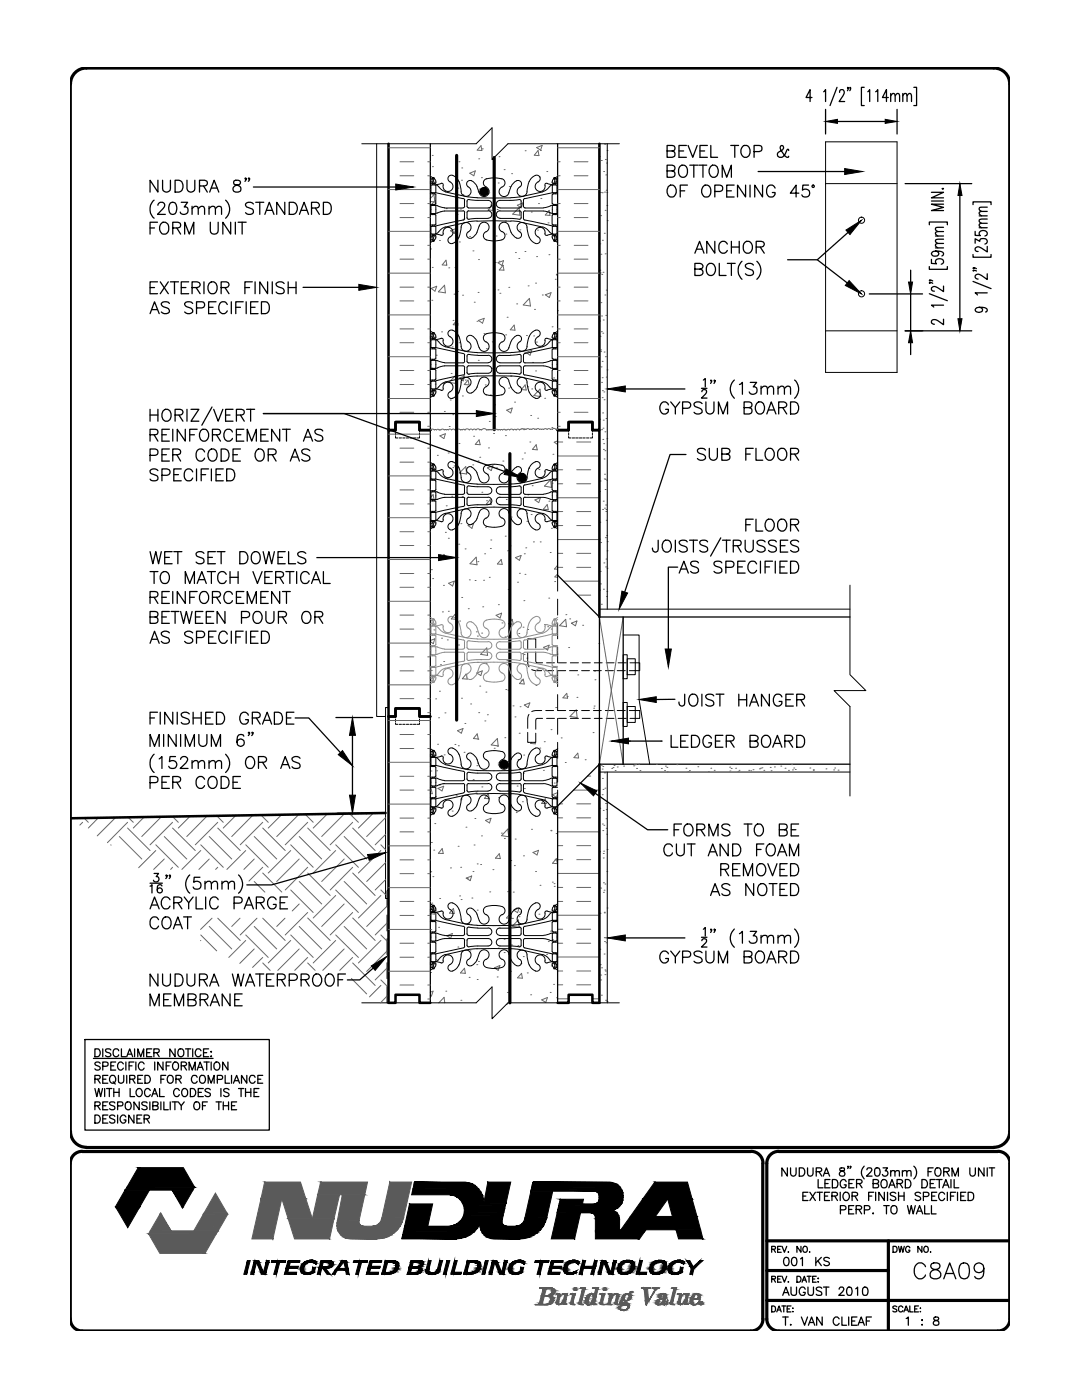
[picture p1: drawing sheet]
<svg xmlns="http://www.w3.org/2000/svg" width="216mm" height="279mm" viewBox="0 0 216 279" stroke-linecap="round" stroke-linejoin="round" font-family="sans-serif">
<!-- layer: HATCH -->
<g fill="none" stroke="#666" stroke-width=".2">
<path d="M77.5 37.8h8.4M77.5 29.5h8.4M79.8 35.1h2.8M79.8 32.3h2.8M85.4 35.1h.5M85.4 32.3h.5M85.9 39.6l.7-.8 .2 1.5-.9-.1M86.2 31h.1M86.3 33.3h.1M86.8 40l.2 1-1-.1zM91.4 37.5h.1M91.6 32.3h.1"/>
<path d="M92.1 36h.1M92.1 33.5h.1M92.3 38.8h.1M93.7 34.6l1.1-.5-.3 1zM95.5 31.7h.1M96 29.1l.2 .9h-1zM96.1 35.5h.1M96.2 29.7h.1M99.4 36.5h.1M99.6 31.3h.1M100.6 33.9h.1M101.6 37.2h.1"/>
<path d="M102.1 34.7h.1M104.8 30.1h.1M107.1 29.4l1.1-.4-.3 1zM107.4 30l.1 1.1-.9-.1zM107.6 35.3h.1M107.8 30h.1M107.9 39.6h.1M109.1 34.2h.1M110.8 35.7h.1M111.3 37.8h8.3M111.3 29.5h8.3M111.3 35.1h.5"/>
<path d="M111.3 32.3h.5M114.6 35.1h2.7M114.6 32.3h2.7M119.6 31.3h.1M119.8 38.4h.1M120 32h.1M120.2 38.5h.1M120.5 34.2h.1M120.6 38.3h.1M120.7 28.8h.1M120.8 31.8h.1M120.9 34.9h.1"/>
<path d="M121 38h.1M121 32.5h.1M121.1 38.4h.1M121.1 30h.1M77.5 54.5h8.4M77.5 46.2h8.4M79.8 51.7h2.8M79.8 43.4h2.8M79.8 57.3h2.8M79.8 49h2.8M79.8 40.6h2.8M85.4 51.7h.5"/>
<path d="M85.4 43.4h.5M85.4 57.3h.5M85.4 49h.5M85.4 40.6h.5M85.9 49.7h.1M86 57.6l1.1-.5-.3 1zM86.2 59.9h.1M86.2 53.4h.1M87.7 48h.1M87.9 42.2h.1M88.7 56.9l.2 1.5-1.4-.2zM89 51.9l.2 1h-1z"/>
<path d="M89 41.6h.1M89.5 53.5h.1M89.9 46l1.1-.4-.4 1zM90.6 58.7h.1M90.8 53.4h.1M91 48.1h.1M91.2 42.8h.1M91.3 58.2h.1M91.7 48.3h.1M91.9 41.7h.1M92.3 58.9h.1M92.4 43.8h.1"/>
<path d="M93.7 47.2h.1M94.4 50.1h.1M95.4 58.4h.1M95.5 51.8h.1M97.5 42h.1M97.9 40.9h.1M98.2 41l.2 1-1-.1zM98.6 57.7h.1M98.8 52.4h.1M99 47.1h.1M99.2 41.8h.1M99.4 57.9h.1"/>
<path d="M99.4 52.4l1.1-.4-.4 1zM99.6 52.1h.1M99.8 58.5h.1M100.3 53l.3 .9h-1zM100.4 52.9l-.1 .1M100.9 44.1h.1M100.9 46.7h.1M101.5 57.3h.1M102.8 50.4h.1M103.2 41l1.1-.5-.3 1zM103.5 51.6h.1M103.6 41.5l.1 1.5-1.4-.3z"/>
<path d="M103.7 45.9h.1M104.7 50.2h.1M105.4 57.1h.1M105.6 59.5l.2 1.6-1.4-.2zM106 42.3h.1M106.9 56.5h.1M107.1 51.2h.1M107.2 45.9h.1M107.5 40.6h.1M107.7 45.3h.1M108.2 58.9h.1M108.8 58.8l1.2-.4-.4 1z"/>
<path d="M109.4 44.5h.1M109.5 50.8h.1M109.6 42l.1 1-.9-.1zM110.2 45.1h.1M110.8 55.7h.1M111.3 54.6l-.3 .2 .3 .1M111.3 54.5h8.3M111.3 46.2h8.3M111.3 51.7h.5M111.3 43.4h.5M111.3 57.3h.5M111.3 49h.5"/>
<path d="M111.3 40.6h.5M114.6 51.7h2.7M114.6 43.4h2.7M114.6 57.3h2.7M114.6 49h2.7M114.6 40.6h2.7M119.7 53.9h.1M119.7 48.7h.1M119.8 54.5h.1M119.9 43h.1M119.9 50.7h.1M120.1 54.8h.1"/>
<path d="M120.2 47.9h.1M120.3 54.3h.1M120.6 46.6h.1M120.7 58.9h.1M120.7 50.7h.1M120.7 42h.1M121 57.9h.1M121.1 41h.1M121.2 44.1h.1M77.5 79.5h8.4M77.5 71.2h8.4M77.5 62.9h8.4"/>
<path d="M79.8 76.7h2.8M79.8 68.4h2.8M79.8 60.1h2.8M79.8 73.9h2.8M79.8 65.6h2.8M85.4 76.7h.5M85.4 68.4h.5M85.4 60.1h.5M85.4 73.9h.5M85.4 65.6h.5M86.2 73.5h.1M86.8 76.7h.1"/>
<path d="M87.1 70.9h.1M88.1 66.2h.1M88.4 76.5h.1M89.8 79.8h.1M90 74.5h.1M90.2 69.2h.1M90.4 64h.1M90.8 75l.2 1.5-1.4-.2zM91 70.4h.1M91.2 64.6h.1M91.2 63.9l.2 1-1-.1zM91.6 68.4h.1"/>
<path d="M91.6 75.5l1.1-.5-.3 1zM92.3 79h.1M92.9 75.8h.1M93.4 75.8l.2 1-1-.1zM93.5 74.7h.1M94.6 60.3h.1M95.2 64.1h.1M95.4 71.9h.1M95.5 64l1.1-.5-.3 1zM96.6 66.6h.1M96.8 76.8h.1M97 69.6h.1"/>
<path d="M97.8 78.8h.1M98.1 73.5h.1M98.2 68.2h.1M98.4 62.9h.1M100.9 66.8h.1M101.2 63.3h.1M101.5 77.5h.1M102 75h.1M102.6 64.9l.2 1-1-.1zM102.9 74.5h.1M103.1 60.6h.1M104.7 70.3h.1"/>
<path d="M104.8 76.8l.2 1h-1zM105 70.3l1.1-.4-.3 1zM105 67h.1M105.3 77.2h.1M106.1 77.6h.1M106.3 72.3h.1M106.5 67h.1M106.7 61.8h.1M106.9 74h.1M107 68.3h.1M107.8 77.7l.1 1.4-1.4-.2zM108.7 79.5h.1"/>
<path d="M110.2 65.2h.1M110.5 75.4h.1M110.8 75.8h.1M111 67.8h.1M111.2 62h.1M111.3 79.5h8.3M111.3 71.2h8.3M111.3 62.9h8.3M111.3 76.7h.5M111.3 68.4h.5M111.3 60.1h.5M111.3 73.9h.5"/>
<path d="M111.3 65.6h.5M114.6 76.7h2.7M114.6 68.4h2.7M114.6 60.1h2.7M114.6 73.9h2.7M114.6 65.6h2.7M119.6 64.1h.1M119.7 67.1h.1M119.9 70.2h.1M119.9 69.8h.1M119.9 60.4h.1M119.9 73.2h.1"/>
<path d="M120 66.2h.1M120 76.3h.1M120 63.1h.1M120.2 79.4h.1M120.2 75.4h.1M120.2 72.1h.1M120.2 78h.1M120.3 66.5h.1M120.4 63.9h.1M120.5 78.2h.1M120.5 70.3h.1M120.5 79.8h.1"/>
<path d="M120.8 71.2h.1M120.9 62.9h.1M121 75.3h.1M121.1 73.8h.1M77.5 86.6h8.4M77.5 95h8.4M79.8 92.2h2.8M79.8 89.4h2.8M79.8 97.8h2.8M79.8 82.3h2.8M85.4 92.2h.5M85.4 89.4h.5"/>
<path d="M85.4 97.8h.5M85.4 85.1h.5M85.4 82.3h.5M85.9 99.4l.5-.7 .2 1-.7-.1M86.1 93.6h.1M86.2 99.6h.1M87.1 85.8l-.8-.2-.4 .2M87.3 90.9h.1M87.7 85.8a.36 .36 0 0 0-.6 0M87.8 87l1.1-.4-.3 .9zM87.9 85.8h-.3M88.7 82.1h.1"/>
<path d="M89.3 95.7h.1M89.4 90.4h.1M89.6 85.1h.1M90.1 85.8a.42 .42 0 0 0-.7 0h-.8a.4 .4 0 0 0-.6 0M90.1 99h.1M90.4 93.3h.1M90.4 82.7h.1M90.6 93h.1M91.6 88.5h.1M91.7 94.4l1.2-1.3 .2 1.5zM92.2 99.1h.1M92.6 99.3h.1"/>
<path d="M94.3 85.8a.39 .39 0 0 0-.7 0l-.2-.2h-.4a.3 .3 0 0 1-.2 .2 .3 .3 0 0 1-.3-.1l-.6 .1a.44 .44 0 0 0-.7 0h-.4a.4 .4 0 0 0-.7 0M94.3 92.8h.1M94.5 87.1h.1M95.4 92h.1M95.6 87.8l.2 1-1-.1zM95.7 91.3h.1M95.8 85.8l-.4-.2-.4 .2a.4 .4 0 0 0-.7 0M96.1 85.8h-.4M96.2 98.2h.1M97.1 99.9h.1M97.1 85.8l-.5-.3-.5 .3M97.3 94.6h.1"/>
<path d="M97.3 93.4l1.1-.5-.4 1zM97.4 85.8h1.4l.3-.1 .3 .1M97.4 85.8h-.3M97.5 89.4h.1M97.6 84.1h.1M97.8 99.7l.2 1-1-.1zM98.5 86.5h.1M98.7 80.8h.1M98.8 83.1h.1M99.1 93.4h.1M100.3 85.8l-.7-.1-.2 .1M100.3 92h.1"/>
<path d="M100.8 85.8l-.2-.1-.3 .1M100.9 86.9h.1M101 99.7h.1M101.1 81.9l1.1-.5-.3 1zM101.1 85.8h-.3M101.4 97.6h.1M102.7 80.2h.1M103.7 85.8a.4 .4 0 0 0-.7 0 .34 .34 0 0 0-.6 0 .42 .42 0 0 0-.7 0 .36 .36 0 0 0-.6 0M103.9 85.7l.3-.2 .5 .2M104 85.7l-.3 .1M104.2 91.6h.1M104.5 85.8h.1"/>
<path d="M104.7 90.4h.1M104.7 85.7h.2M105.3 98.7h.1M105.5 93.5h.1M105.7 85.7l-.4-.2-.4 .2M105.7 88.2h.1M105.9 82.9h.1M106.2 96.9h.1M106.7 85.7a.36 .36 0 0 0-.6 0h-.4M106.7 99.8l1.1-.5-.3 1zM107 88.8l.2 1-1-.1zM107 85.7a.4 .4 0 0 1 .7 0h.8"/>
<path d="M107 85.7h-.3M107.3 83.5h.1M107.5 93.7h.1M109.2 85.7a.4 .4 0 0 0-.7 0M109.9 95.7l.1 1.6-1.4-.3zM110.1 85.3h.1M110.2 96.4h.1M110.3 90.7h.1M110.7 96h.1M111.3 88l-.7 .3 .7 .4M111.3 91h8.3M111.3 99.3h8.3"/>
<path d="M111.3 88.2h1M111.3 96.5h1M111.3 93.8h1M111.3 85.1h.5M111.3 82.3h.5M111.3 85.6l-.4 .1a.42 .42 0 0 0-.7 0h-.4a.4 .4 0 0 0-.6 0M114.6 82.3h2.7M115.1 88.2h2.8M115.1 96.5h2.8M115.1 93.8h2.8M119.6 98.1h.1M119.6 83.7h.1"/>
<path d="M119.7 96h.1M120 85.8h.1M120.2 82.4h.1M120.3 87.7h.1M120.3 85.5h.1M120.4 83.8h.1M120.4 89.7h.1M120.5 88.5h.1M120.5 91.6h.1M120.6 95.6h.1M120.6 94.6h.1M120.7 86.2h.1"/>
<path d="M120.7 89.9h.1M120.7 97.7h.1M120.7 95.7h.1M120.9 83.5h.1M121 95.8h.1M121.1 87.6h.1M77.5 103.3h8.4M77.5 111.7h8.4M79.8 100.6h2.8M79.8 108.9h2.8M79.8 117.2h2.8M79.8 106.1h2.8"/>
<path d="M79.8 114.5h2.8M85.4 100.6h.5M85.4 108.9h.5M85.4 117.2h.5M85.4 106.1h.5M85.4 114.5h.5M86 105.3h.1M86.1 113.7h.1M86.3 115.5h.1M87.8 110.8h.1M88.5 116.8h.1M88.6 110.6l.2 1.1-.9-.1z"/>
<path d="M88.7 111.5h.1M88.9 106.2h.1M89 101h.1M89.5 107.4h.1M89.5 116.4l1.1-.4-.3 1zM91.5 108.6h.1M92 104.5h.1M92.1 119.2h.1M92.8 109.5h.1M93.4 104.9l1.1-.4-.3 .9zM93.7 115.7h.1M94.8 115.9h.1"/>
<path d="M95 111.2l.2 1.5-1.4-.2zM95.3 112.1h.1M96.5 115.8h.1M96.7 110.5h.1M96.9 105.2h.1M97.6 115.2h.1M97.8 109.5h.1M97.9 107.8h.1M100 111.7l.2 .9h-1zM100.8 107h.1M101.3 109.9h.1M101.4 117.6h.1"/>
<path d="M101.8 109h.1M102 103.2h.1M102.8 111.3l1.2-.4-.4 .9zM103.3 116.2h.1M103.6 114.4h.1M104.5 119.9h.1M104.6 110.5h.1M104.7 114.6h.1M104.9 109.3h.1M105.1 104h.1M106 102.7h.1M106.4 108.1h.1"/>
<path d="M107.8 108.1h.1M109.2 100.7l.2 1-1-.1zM109.5 119.4h.1M109.5 100h.1M109.8 110.3h.1M110 105.4h.1M110.7 116.1h.1M111.3 112.8l-.7 .8h.7M111.3 114.5l-.6 .6 .6 .1M111.3 107.7h8.3M111.3 104.9h1M111.3 113.2h1"/>
<path d="M111.3 102.1h1M111.3 110.4h1M112.5 116h7.1M115.1 104.9h2.8M115.1 113.2h2.8M115.1 102.1h2.8M115.1 110.4h2.8M115.2 118.8h2.7M119.6 117.8h.1M119.6 107.6h.1M119.7 104.2h.1M119.8 114h.1"/>
<path d="M119.8 116.5h.1M119.9 108.3h.1M120.2 101.7h.1M120.4 100h.1M120.4 117.6h.1M120.5 112.3h.1M120.6 101.4h.1M120.8 107.3h.1M120.8 100.8h.1M120.8 113.1h.1M120.9 102.1h.1M120.9 111.6h.1"/>
<path d="M120.9 101.7h.1M121 103.8h.1M121 119h.1M121 106.9h.1M121.1 118h.1M121.1 109.9h.1M121.1 113.4h.1M121.2 108.1h.1M77.5 120h8.4M77.5 128.3h8.4M77.5 136.7h8.4M79.8 125.5h2.8"/>
<path d="M79.8 133.9h2.8M79.8 122.8h2.8M79.8 131.1h2.8M79.8 139.4h2.8M85.4 125.5h.5M85.4 133.9h.5M85.4 122.8h.5M85.4 131.1h.5M85.4 139.4h.5M85.9 127.8l.9-.3-.3 1-.6-.5M86 133.8h.1M86.6 125.7h.1"/>
<path d="M86.9 139.5h.1M87.7 138h.1M87.9 132.7h.1M88.1 127.4h.1M88.3 122.1h.1M88.5 132h.1M89.3 127.7h.1M89.5 122h.1M90.8 122.6l.2 1-.9-.1zM91.1 133.2h.1M91.5 128.7h.1M91.7 123.9h.1"/>
<path d="M92.1 139.3h.1M93 134.5l.2 1h-.9zM93.4 121.5h.1M95.1 126.1h.1M95.1 134.3l1.1-.4-.3 .9zM95.3 126.9h.1M95.3 132.2h.1M95.7 136.9h.1M95.9 131.6h.1M96.1 126.4h.1M96.3 121.1h.1M97 138.1h.1"/>
<path d="M97 132.4h.1M97.1 129.3l.2 1.5-1.4-.2zM99 122.8l1.1-.4-.3 .9zM99.5 120.7h.1M100.2 124.3h.1M100.8 127.1h.1M100.9 137.6h.1M101.1 131.9h.1M101.4 137.7h.1M102.2 123.6l.2 1-1-.1zM103.5 126.4h.1M104 135.7h.1"/>
<path d="M104.2 130.5h.1M104.4 125.2h.1M104.4 135.5l.2 1-1-.1zM104.6 130.6h.1M105.1 131.3h.1M105.3 125.6h.1M106.9 136.8h.1M108.5 129.2l1.1-.4-.3 .9zM108.6 124.7h.1M109.3 125.1h.1M110 125.5h.1M110.6 136.2h.1"/>
<path d="M111.1 130.5h.1M112.9 123.6l.1 1.5-1.4-.2zM112.9 122.7h.1M113.1 138.4l.2 .9h-1zM113.2 139h.1M113.5 129.2h.1M113.7 123.5h.1M114 124.4l1.1-.5-.3 1zM115.1 139.2h.1M115.3 134.7h.1M116.3 124.8h.1M118.6 133.9h.1"/>
<path d="M118.7 135.7h.1M119.5 128.4h.1M119.6 123.1l4.7 29.4M120 120.6h.1M124.3 123.1l-4.7 29.4M77.5 143.8h8.4M77.5 152.1h8.4M79.8 157.7h2.8M79.8 149.4h2.8M79.8 146.6h2.8M79.8 154.9h2.8M85.4 157.7h.5"/>
<path d="M85.4 142.2h.5M85.4 149.4h.5M85.4 146.6h.5M85.4 154.9h.5M85.9 157.6l.1-.2 .2 1h-.3M86 153.9h.1M86.9 159.1h.1M87.1 153.8h.1M87.3 148.5h.1M87.4 157.3l1.1-.4-.3 .9zM87.5 143.2h.1M87.7 156.7h.1"/>
<path d="M88.4 156.4h.1M88.6 150.7h.1M88.8 142.3h.1M90.8 148.6h.1M91 158.8h.1M91.3 145.8l1.1-.4-.4 .9zM91.5 148.8h.1M92 159.5h.1M92.6 150.1h.1M92.8 144.4h.1M93.9 140.5h.1M94.4 155.6h.1"/>
<path d="M95 158.1h.1M95.1 152.8h.1M95.2 146.5l.2 1-.9-.1zM95.3 152.3h.1M95.3 147.5h.1M95.5 142.2h.1M96.2 157h.1M96.7 143.9h.1M97.3 142.6h.1M97.4 158.4l.2 1-.9-.1zM98.6 149.3h.1M99.2 148.9h.1"/>
<path d="M99.2 147.4l.2 1.5-1.4-.2zM99.5 159.2h.1M100.7 147.2h.1M100.7 152.2l1.2-.4-.4 .9zM101.3 157.8h.1M102.4 140.9h.1M102.8 143.1h.1M103.2 156.9h.1M103.4 151.6h.1M103.6 146.3h.1M103.8 141h.1M104.5 154.3h.1"/>
<path d="M104.5 150.7h.1M104.6 157.4h.1M104.6 140.7l1.1-.4-.3 .9zM106.1 148.2l-.3 .2h1l-.1-.2M107.7 149.3h.1M108 159.5h.1M108.4 153.7h.1M108.6 148h.1M108.8 159.4l.2 1-1-.1zM110 145.6h.1M110.3 159.2h.1M110.6 156.3h.1"/>
<path d="M110.9 141.2h.1M111.3 158.2l-1.1 .4 .8 .5 .3-.7M112 147.3h.1M112.8 152.2h.1M114.4 157.7h5.2M115 141.7l.2 1.5-1.5-.2zM115.3 150.3l.2 1-1-.1zM116.8 151.6h.1M117.2 154.9h.7M118.3 146.2h.1M118.5 141.3h.1M118.5 140.9h.1"/>
<path d="M120 152.7h.1M120.2 158.6h.1M120.2 153.5h.1M120.2 155.3h.1M120.3 153h.1M120.3 157.6h.1M120.6 154.2h.1M120.7 157.3h.1M122.1 153.4h.1M122.3 153.2h.1M122.5 152.8h.1M122.7 153.8h.1"/>
<path d="M123.2 153.1h.1M124.4 152.9h.1M126.4 152.9h.1M126.6 152.6h.1M126.8 152.6h.1M127 153.4h.1M127.4 152.5h.1M127.7 153.8h.1M131 152.6h.1M132 153.4h.1M132.6 153.8h.1M132.8 152.9h.1"/>
<path d="M133.1 153.1h.1M133.1 154h.1M135.1 152.6h.1M136.9 153.3h.1M137.3 154h.1M137.6 153.8h.1M139.2 153h.1M141.4 154h.1M141.8 153.3h.1M142.5 153.7h.1M145.6 153.1h.1M145.6 153.9h.1"/>
<path d="M145.9 153.4h.1M146.8 153.3h.1M147.2 154h.1M147.5 153.7h.1M149.4 153.7h.1M149.8 153.8h.1M150.3 153.6h.1M151.5 153.4h.1M151.7 153.3h.1M152 153.2h.1M152.4 153.7h.1M153.7 153.1h.1"/>
<path d="M153.9 153.8h.1M154.5 153.1h.1M155.8 152.9h.1M156.6 153.3h.1M157.3 153.7h.1M158 152.6h.1M158.1 153.7h.1M158.4 153.3h.1M158.7 153.6h.1M161.6 153.3h.1M162.3 153.6h.1M162.3 153.7h.1"/>
<path d="M164.8 153.4h.1M166.3 153.7h.1M166.6 153.3h.1M167.2 153.7h.1M16.5 164.1l-.6 .6M16.8 163.3l.8 .8M19.6 163.2l-2 2.1M22.1 168.6l.1 .1M23 163.2l-3.6 3.6M23.8 166.9l4.5 4.5M25.5 164.1l-4.1 4.1M25.5 165.3l4.4 4.4"/>
<path d="M25.6 163.1l1 1M28.8 163.1l-2.2 2.2M31.1 169.7l-3.4 3.5M31.1 168.6l4.5 4.5M32.2 163l-3.9 3.9M32.8 171.4l-2.1 2.1M32.8 166.9l4.5 4.5M34.4 164.1l-4.5 4.5M34.4 173.1l-.3 .4M34.4 163l1.2 1.1M34.4 165.3l4.6 4.4M37.9 162.9l-2.3 2.4"/>
<path d="M40.1 169.7l-3.8 3.8M40.1 168.6l4.4 4.5M41.3 162.8l-4 4.1M41.8 171.4l-2.1 2.1M41.8 166.9l4.4 4.5M43.2 162.8l1.3 1.3M43.4 164.1l-4.4 4.5M43.4 173.1l-.4 .4M43.4 165.3l4.5 4.4M47 162.8l-2.5 2.5M49 169.7l-3.7 3.8M49 168.6l4.5 4.5"/>
<path d="M50.5 162.7l-4.3 4.2M50.7 171.4l-2 2.1M50.7 175.9l2.1 2.1M50.7 166.9l4.5 4.5M52.1 162.7l1.4 1.4M52.4 164.1l-4.5 4.5M52.4 173.1l-2.7 2.7M52.4 174.2l3.8 3.8M52.4 165.3l4.5 4.4M56.2 162.6l-2.7 2.7M58 169.7l-4.5 4.5M58 177.6l4.5 4.5"/>
<path d="M58 168.6l4.5 4.5M59.6 162.5l-4.4 4.4M59.7 171.4l-4.5 4.5M59.7 175.9l4.5 4.5M59.7 166.9l4.5 4.5M60.9 162.5l1.6 1.6M61.4 164.1l-4.5 4.5M61.4 173.1l-4.5 4.5M61.4 174.2l4.5 4.5M61.4 165.3l4.5 4.4M65.3 162.4l-2.8 2.9M67 169.7l-4.5 4.5"/>
<path d="M67 178.7l-4.5 4.5M67 177.6l4.5 4.5M67 168.6l4.5 4.5M68.7 162.5l-4.5 4.4M68.7 171.4l-4.5 4.5M68.7 175.9l4.5 4.5M68.7 166.9l4.5 4.5M69.7 162.4l1.8 1.7M70.4 164.1l-4.5 4.5M70.4 173.1l-4.5 4.5M70.4 174.2l4.5 4.5M70.4 165.3l4.5 4.4"/>
<path d="M73 162.3l.2 .2M74.5 162.3l-3 3M76 169.7l-4.5 4.5M76 178.7l-4.5 4.5M76 177.6l.9 .9M76 168.6l.9 1M76.9 166.5l-2 2.1M76.9 175.5l-2 2.1M76.9 163.2l-3.7 3.7M76.9 172.2l-3.7 3.7M77.5 160.5h8.4M77.5 168.8h8.4"/>
<path d="M77.5 177.2h8.4M79.8 166h2.8M79.8 179.9h2.8M79.8 174.4h2.8M79.8 163.3h2.8M79.8 171.6h2.8M85.4 166h.5M85.4 179.9h.5M85.4 174.4h.5M85.4 163.3h.5M85.4 171.6h.5M86 174h.1"/>
<path d="M86.1 168.1h.1M86.4 174.9h.1M86.5 169.7h.1M86.8 164.4h.1M87.7 179.3h.1M88.2 169.4l.2 .9h-.9zM89.9 173.2h.1M90.2 161.9h.1M91.4 168.9h.1M91.7 178.8h.1M91.9 173.1h.1M92 179.5h.1"/>
<path d="M93 165.1h.1M93 175.2l1.1-.4-.3 1zM93.2 175.3h.1M94.2 179.2h.1M94.4 173.9h.1M94.6 168.6h.1M94.8 163.4h.1M95.2 172.4h.1M95.9 172.5h.1M96.1 166.8h.1M96.9 163.7l1.1-.4-.3 .9zM97.7 178h.1"/>
<path d="M98.4 173.6h.1M99.6 170.4l.2 1-.9-.1zM100 166.3h.1M100.3 160.6h.1M100.6 167.3h.1M101.3 178h.1M101.3 165.5l.2 1.5-1.4-.2zM101.4 165.5h.1M101.7 175.7h.1M101.9 171.7h.1M102.4 178h.1M102.6 172.7h.1"/>
<path d="M102.8 167.5h.1M103 162.2h.1M104.2 160h.1M104.5 170.8h.1M106.1 165.5h.1M106.4 170.1l1.1-.4-.3 .9zM106.9 173.9h.1M107.8 176.7h.1M109.9 165.7h.1M110 165.8h.1M110.2 176.1h.1M110.5 176.3h.1"/>
<path d="M110.6 176.9h.1M110.8 171.6h.1M111 166.4h.1M111 171.4l.2 1-.9-.1zM111.1 161.1h.1M111.3 166h8.3M111.3 174.3h8.3M111.3 163.2h1M111.3 171.6h1M111.3 179.9h1M111.3 168.8h1M111.3 177.1h1"/>
<path d="M111.6 160.4h.7M115.1 163.2h2.8M115.1 171.6h2.8M115.1 179.9h2.8M115.1 160.4h2.8M115.1 168.8h2.8M115.1 177.1h2.8M119.6 170h.1M119.7 161.3h.1M119.9 177.2h.1M120.2 164.5h.1M120.3 165.8h.1"/>
<path d="M120.4 161.7h.1M120.4 171.2h.1M120.4 170.3h.1M120.4 178.1h.1M120.4 176.2h.1M120.5 169.9h.1M120.5 164.7h.1M120.5 177.7h.1M120.7 176.4h.1M120.8 160.3h.1M120.9 163.4h.1M121 161.6h.1"/>
<path d="M121 165.3h.1M121 166.5h.1M121.1 173.9h.1M121.1 169.5h.1M40.1 187.7h-.1M40.1 186.6l3.1 3.2M41.8 184.9l4.4 4.5M42.3 183.2l-2.3 2.3M43.4 183.2l4.5 4.5M47.9 183.2l-1.7 1.7M49 187.7l-3.4 3.4M49 186.6l4.5 4.5"/>
<path d="M50.7 189.4l-2.8 2.9M50.7 184.9l4.5 4.5M51.3 183.2l-3.4 3.4M52.4 191.1l-2 2M52.4 192.2l1.5 1.5M52.4 183.2l4.5 4.5M56.9 183.2l-1.7 1.7M58 187.7l-4.5 4.5M58 186.6l4.5 4.5M59.7 180.4l-1.4 1.4M59.7 189.4l-4.3 4.3M59.7 184.9l4.5 4.5"/>
<path d="M61.4 182.1l-4.5 4.5M61.4 191.1l-2.6 2.6M61.4 192.2l1.5 1.5M61.4 183.2l4.5 4.5M67 187.7l-4.5 4.5M67 186.6l4.5 4.5M68.7 180.4l-4.5 4.5M68.7 189.4l-4.3 4.3M68.7 184.9l4.5 4.5M70.1 195.3l3.1 3.1M70.4 182.1l-4.5 4.5M70.4 191.1l-2.6 2.6"/>
<path d="M70.4 192.2l4.5 4.5M70.4 183.2l4.5 4.5M76 187.7l-4.5 4.5M76 196.7l-2.3 2.3M76 195.6l1.2 1.2M76 186.6l1.2 1.2M77.2 184.2l-2.3 2.4M77.2 193.2l-2.3 2.4M77.2 180.8l-4 4.1M77.2 189.8l-4 4.1M77.2 198.8l-1.3 1.3M77.5 185.5h8.4"/>
<path d="M77.5 193.8h8.4M79.8 182.7h2.8M79.8 188.2h2.8M79.8 191h2.8M79.8 196.6h2.8M85.4 182.7h.5M85.4 188.2h.5M85.4 191h.5M85.4 199.4h.5M85.4 196.6h.5M85.9 181.6l.6-.6 .2 1.4-.8-.1M85.9 198l.5-.2-.3 1-.2-.1"/>
<path d="M85.9 194.1h.1M86 185.5h.1M86.2 180.2h.1M86.8 181.3h.1M87 191.5h.1M87.5 185.1h.1M89 197.8h.1M89.2 186.8l1.1-.5-.4 1zM89.4 190.5h.1M90.5 181.3l.1 1-.9-.1zM91.4 189h.1M92 199.6h.1"/>
<path d="M92.1 189.8h.1M92.7 193.2l.2 1.1-1-.1zM93.5 184.3h.1M93.6 195.1h.1M93.8 189.8h.1M94 184.5h.1M95.1 192.5h.1M95.2 195.5h.1M95.2 181.6h.1M95.5 191.9h.1M98.7 193.2l1.1-.5-.4 1zM99.2 195h.1"/>
<path d="M99.4 189.2h.1M100.6 190.1h.1M100.6 187.4h.1M101.2 198.1h.1M101.7 199.2h.1M101.8 193.9h.1M101.9 182.3l.1 1-.9-.1zM102 188.6h.1M102.2 183.3h.1M102.5 181.6l1.1-.4-.3 .9zM103.3 188.7h.1M103.4 183.6l.2 1.5-1.4-.2z"/>
<path d="M103.6 183h.1M103.7 182h.1M103.9 192.3h.1M104.1 194.3l.1 .9-.9-.1zM104.4 190.9h.1M105.2 194.2h.1M105.9 198.5h.1M107.5 182.4h.1M108.1 199.5l1.1-.4-.3 1zM109.1 190.5h.1M109.4 187.9h.1M109.8 198.1h.1"/>
<path d="M109.9 185.8h.1M110 192.8h.1M110.2 187.5h.1M110.4 182.2h.1M110.5 196.5h.1M111.1 199.1h.1M111.3 182.7h8.3M111.3 191h8.3M111.3 199.3h2.2M111.3 188.2h1M111.3 196.5h1M111.3 185.4h1"/>
<path d="M111.3 193.8h1M115.1 188.2h2.8M115.1 196.5h2.8M115.1 185.4h2.8M115.1 193.8h2.8M118.2 199.3h1.4M119.7 189.5h.1M119.7 182.3h.1M119.8 192.5h.1M119.9 195.6h.1M119.9 194.6h.1M120 198.6h.1"/>
<path d="M120 193.2h.1M120.5 190.4h.1M120.6 182.2h.1M120.6 187.1h.1M120.6 182.1h.1M120.6 187.9h.1M120.7 194.5h.1M120.7 193.6h.1M120.8 193.8h.1M120.8 199.6h.1M120.9 188.2h.1M121.1 181.2h.1"/>
<path d="M121.1 199.9h.1M87.6 200.1l1-1.1 .1 1.1M101 200.4h.1"/>
</g>
<!-- layer: LINE9 -->
<g fill="none" stroke="#000" stroke-width=".2">
<path d="M72.2 28.7h22.8l3.2-3.2v6.4l3.2-3.2h22.2M75.2 28.7v114.3h1.7M121.2 28.7v92.9M164.7 28.3h14.3v46h-14.3zM164.7 36.6h14.3M164.7 66h14.3M78.9 87.1v.3h.5M78.9 85.8v.3M78.9 86.4v.5M79.6 87.4h.5M80.4 87.4h.4M81.1 87.4h.4"/>
<path d="M81.8 87.4h.5M82.5 87.4h.5M83.7 87.1v.3h-.5M83.7 85.8v.3M83.7 86.4v.5M113.5 87.1v.3h.4M113.5 85.8v.3M113.5 86.4v.5M114.2 87.4h.5M114.9 87.4h.5M115.6 87.4h.5M116.3 87.4h.5"/>
<path d="M117 87.4h.5M118.2 87.1v.3h-.5M118.2 85.8v.3M118.2 86.4v.5M111.3 114.8v3.2M111.3 119.6v3.2M169.6 116.8v17.8l3.2 3.2h-6.4l3.2 3.2v17.9M111.3 124.3v3.2M111.3 129.1v3.2M111.3 133.8v3.2M111.3 138.6v3.2M119.6 121.6h50"/>
<path d="M124.3 126.7h3.2v12.9l2.1 12.9M77.5 141.2h-.6v38.1h.6M78.9 144.3v.3h.5M78.9 143v.3M78.9 143.5v.5M79.6 144.6h.5M80.4 144.6h.4M81.1 144.6h.4M81.8 144.6h.5M82.5 144.6h.5M83.7 144.3v.3h-.5M83.7 143v.3"/>
<path d="M83.7 143.5v.5M111.3 143.4v3.1M111.3 148.2v3.1M111.3 152.9v3.2M111.3 157.7v3.2M119.6 154.1h50M121.2 154.1v46M77.5 177.5l-.3 .3v3.2M77.2 182.6v3.2M77.2 187.4v3.1M77.2 192.1v3.2M77.2 196.9v3.2"/>
<path d="M72.2 200.1h22.8l3.2-3.1v6.3l3.2-3.2h22.2"/>
<circle cx="171.9" cy="43.9" r=".61"/>
<circle cx="171.9" cy="58.6" r=".61"/>
</g>
<!-- layer: line25 -->
<path d="M85.9 28.7v171.4M111.3 28.7v86.1l8.3 8.3M124.3 123.1v29.4M169.6 123.1h-50v29.4M119.6 152.5l-8.3 8.4v39.2M119.6 152.5h50" fill="none" stroke="#000" stroke-width=".25"/>
<!-- layer: LINE3 -->
<g fill="none" stroke="#000" stroke-width=".63">
<path d="M91.1 31v112.7M98.6 31.4v54.4M101.7 90.5v109.6M153 247.6h48.5M153 253.6h24.3M153 259.5h48.5M177.3 247.6v18"/>
<circle cx="96.6" cy="38.2" r=".61"/>
<circle cx="104.2" cy="95.3" r=".61"/>
<circle cx="100.6" cy="152.5" r=".61"/>
</g>
<!-- layer: LINE18 -->
<path d="M124.3 130.7h.9v4.8h-.9zM125.2 131.5h1.6v3.1h-1.6zM126.8 132.3h.8v1.5h-.8M124.3 140.2h.9v4.8h-.9zM125.2 141h1.6v3.2h-1.6zM126.8 141.8h.8v1.6h-.8" fill="none" stroke="#000" stroke-width=".2"/>
<!-- layer: LINE15 -->
<g fill="none" stroke="#000" stroke-width=".2">
<path d="M105.3 130.3v2l.3 .8M106.1 133.6l.8 .2h1.2M106.9 129.3v-1.8h-1.6v2M106.9 130.1l.1 2.1 1.3 .1M108.9 133.8h1.6M109.1 132.3h1.5M111.3 133.8h1.6M111.4 132.3h1.6M113.6 133.8h1.6M113.8 132.3h1.6M116 133.8h1.6M116.2 132.3h1.6"/>
<path d="M118.4 133.8h1.6M118.6 132.3h1.6M120.8 133.8h1.6M121 132.3h1.5M123.2 133.8h1.6M123.3 132.3h1.6M125.6 133.8h1.2M125.7 132.3h1.1M105.3 146.2v2h1.6v-1.9M105.6 142.6l-.3 .8v2M108.1 141.8h-1.2l-.8 .2M108.3 143.4l-1.3 .1-.1 2"/>
<path d="M108.9 141.8h1.6M109.1 143.4h1.5M111.3 141.8h1.6M111.4 143.4h1.6M113.6 141.8h1.6M113.8 143.4h1.6M116 141.8h1.6M116.2 143.4h1.6M118.4 141.8h1.6M118.6 143.4h1.6M120.8 141.8h1.6M121 143.4h1.5"/>
<path d="M123.2 141.8h1.6M123.3 143.4h1.6M125.6 141.8h1.2M125.7 143.4h1.1"/>
</g>
<!-- layer: LINE3 -->
<g fill="#000" stroke="#000" stroke-width=".2">
<path d="M96.1 38.6h1l-.2 .2zM96.3 37.7h.6zM103.6 95.7h1.1l-.2 .2zM103.9 94.8h.6zM100 152.9h1.1l-.2 .2zM100.3 152h.6z"/>
<path d="M96.1 38l-.1 .3h1.2zM96.1 38h1l.1 .3z"/>
<path d="M96.1 38h1l-.8-.3zM96.3 37.7h.6l.2 .3z"/>
<path d="M96 38.3l.1 .3h1zM96 38.3h1.2l-.1 .3z"/>
<path d="M96.1 38.6l.2 .2h.6zM96.3 38.8h.6z"/>
<path d="M103.6 95v.3h1.1zM103.6 95h1.1v.3z"/>
<path d="M103.9 94.8l-.3 .2h1.1zM103.9 94.8h.6l.2 .2z"/>
<path d="M103.6 95.3v.4h1.1zM103.6 95.3h1.1v.4z"/>
<path d="M103.6 95.7l.3 .2h.6zM103.9 95.9h.6z"/>
<path d="M100 152.3v.3h1.1zM100 152.3h1.1v.3z"/>
<path d="M100.3 152l-.3 .3h1.1zM100.3 152h.6l.2 .3z"/>
<path d="M100 152.6v.3h1.1zM100 152.6h1.1v.3z"/>
<path d="M100 152.9l.3 .2h.6zM100.3 153.1h.6z"/>
</g>
<!-- layer: LINE50 -->
<path d="M77.5 28.7v57.1h1.4v-1.6h4.8v1.6h2.2h-2.2v-1.6h-4.8v1.6h-1.4v57.2h1.4v-1.6h4.8v1.6h2.2h-2.2v-1.6h-4.8v1.6h-1.4v57.1h1.4v-1.6h4.8v1.6h2.2M119.6 28.7v57.1h-1.4v-1.6h-4.7v1.6h-2.2h2.2v-1.6h4.7v1.6h1.4v37.3M119.6 152.5v47.6h-1.4v-1.6h-4.7v1.6h-2.2M76.9 162.2l-62.8 1.1" fill="none" stroke="#000" stroke-width=".51"/>
<!-- layer: TEXT -->
<g fill="none" stroke="#000" stroke-width=".25">
<path d="M162 19.5h-1.2l.8-1.6v2.4M164.4 18.3l.3-.4v2.4M167 17.4l-1.4 3.7M167.5 18.4l.1-.3 .2-.2h.4l.2 .2a.9 .9 0 0 1-.2 1l-.8 1.2h1.1M169.3 17.6h-.2l.1-.2 .1 .2-.2 .5M169.7 17.6h-.1v-.2l.1 .2-.1 .5M172.4 17.4h-.5v3.7h.5M173.2 18.3l.3-.4v2.4M174.7 18.3l.4-.4v2.4M177.3 19.5h-1.2l.8-1.6v2.4M177.7 19.1l.5-.4 .3 .1 .1 1.5M177.7 18.7v1.6"/>
<path d="M178.6 19.1l.4-.4 .4 .1 .1 1.5M180.1 19.1l.4-.4 .4 .1 .1 1.5M180.1 18.7v1.6M181 19.1l.4-.4 .4 .1 .1 1.5M182.3 17.4h.6v3.7h-.6M30.7 39.9a2.39 2.39 0 0 0 0 3.6M31.5 36v2.3l-1.6-2.3v2.3M32.4 36v1.7a.79 .79 0 0 0 .8 .6 .79 .79 0 0 0 .8-.6v-1.7M34.9 36a1.28 1.28 0 0 1 1.5 .5 1.28 1.28 0 0 1-.1 1.5l-.6 .3h-.8zM37.3 36v1.7a.79 .79 0 0 0 .8 .6 .79 .79 0 0 0 .8-.6v-1.7M39.8 37.1l1.4-.1a.56 .56 0 0 0 0-.9l-1.4-.1v2.3M40.6 37.1l.8 1.2"/>
<path d="M41.8 38.3l.9-2.3 1 2.3M42.2 37.5h1.1M45 39.9a2.39 2.39 0 0 1 0 3.6M46.7 36.1a.48 .48 0 0 0 .3 .8 1.01 1.01 0 0 1 1.1 1 .81 .81 0 0 1-1 .5 .81 .81 0 0 1-.6-.9 1.43 1.43 0 0 1 1.4-.7l.1-.5a.91 .91 0 0 0-1.3-.2zM49.1 35.6l-.1 .2-.1-.2 .1-.1 .1 .1-.2 .6M49.8 35.6l-.1 .2-.2-.2 .2-.1 .1 .1-.3 .6M50.6 37.3h28.4M133.1 30.1l1.4-.1a.59 .59 0 0 0 0-.9l-1.4-.1v2.4l1.4-.1a.65 .65 0 0 0 .2-.7 .65 .65 0 0 0-.6-.5M133.1 34.1l1.4-.1a.61 .61 0 0 0 0-.9l-1.4-.1v2.4l1.4-.2a.65 .65 0 0 0 .2-.6 .65 .65 0 0 0-.6-.5M133.3 37.3a.89 .89 0 0 1 1-.3 .89 .89 0 0 1 .6 .9 1.07 1.07 0 0 1-.2 1.1 1.07 1.07 0 0 1-1.1 .2 1.51 1.51 0 0 1-.3-1.9zM135.5 30.1h.9M135.6 33.3a.87 .87 0 0 1 1-.3 .87 .87 0 0 1 .6 .9 1.03 1.03 0 0 1-.2 1.1 1.03 1.03 0 0 1-1.2 .2 1.58 1.58 0 0 1-.2-1.9z"/>
<path d="M135.7 38.1h.9M137 29h-1.5v2.4h1.5M137.2 36.9h-1.5v2.4M137.3 29l.9 2.4 .9-2.4M137.6 33h1.6M138.4 33v2.4M139.5 33h1.5M139.7 30.1h.9M140.3 37.3l.2-.2a.89 .89 0 0 1 1.3 .8 1.04 1.04 0 0 1-.2 1.1 1.04 1.04 0 0 1-1.1 .2 1.45 1.45 0 0 1-.2-1.9zM140.3 33v2.4M141.2 29h-1.5v2.4h1.5M141.7 33.3l.3-.2a.91 .91 0 0 1 1.3 .8 1.03 1.03 0 0 1-.2 1.1 1.03 1.03 0 0 1-1.1 .2 1.45 1.45 0 0 1-.3-1.9z"/>
<path d="M141.8 29v2.4h1.4M142.6 38.2l1.4-.1a.65 .65 0 0 0 .2-.7 .65 .65 0 0 0-.5-.5h-1.1v2.4M144.1 35.4v-2.4l.9 2.4 .9-2.4v2.4M145 38.1h.9M145.8 29h1.6M146.5 36.9h-1.5v2.4h1.5M146.6 29v2.4M148.3 29.1a1.1 1.1 0 0 1 1.3 .4 1.1 1.1 0 0 1-.1 1.3 .87 .87 0 0 1-1 .6 .87 .87 0 0 1-.7-.9 1.55 1.55 0 0 1 .5-1.4zM148.8 36.9v2.4l-1.6-2.4v2.4M149.7 36.9v2.4M150.5 30.3l1.3-.2a.61 .61 0 0 0 .2-.6 .61 .61 0 0 0-.5-.5h-1v2.4M151.3 34.2h17.2"/>
<path d="M152.2 36.9v2.4l-1.6-2.4v2.4M154.7 37.5a.87 .87 0 0 0-1-.6 .87 .87 0 0 0-.7 1 1.04 1.04 0 0 0 .2 1.1 1.04 1.04 0 0 0 1.1 .2l.4-.4v-.4h-.6M157.4 30l-.2-.2-.3 .3a1.37 1.37 0 0 1-1.4 1.3 .58 .58 0 0 1-.4-.4 .58 .58 0 0 1 .2-.6l.8-.5a.5 .5 0 0 0 .3-.5 .5 .5 0 0 0-.4-.4l-.2 .1a.87 .87 0 0 0 .2 1.2l.8 1 .5 .1 .1-.2M159.4 38.6h-1.7l1.1-1.7v2.4M161.3 36.9h-1.1l-.1 1.1a.83 .83 0 0 1 1.3 0 .83 .83 0 0 1-.2 1.2 .83 .83 0 0 1-1.2-.3M164.7 21.8v4.9M167.1 24.2h9.5M179 21.8v4.9M180.6 36.6h13.3M185.9 38.4h2.4l-2.4 1.1h2.4M188 37.7h.3zM191.5 39v24.6"/>
<path d="M29.9 57.4h.9M29.9 45.5h.9M31.4 56.2h-1.5v2.4h1.5M31.4 44.4h-1.5v2.3M31.5 41l.3-.5 .6-.1a.62 .62 0 0 1 .4 .9l-1.4 1.5h1.6M32 56.2l1.6 2.4M32.3 44.5a1.01 1.01 0 0 1 1.2 .2 1.01 1.01 0 0 1 .2 1.1 .91 .91 0 0 1-.9 1 .91 .91 0 0 1-1-1 1.39 1.39 0 0 1 .5-1.3zM33.6 56.2l-1.6 2.4M34 40.5a.75 .75 0 0 1 1.2 .3 1.94 1.94 0 0 1-.3 1.9 .75 .75 0 0 1-1.1-.4 1.91 1.91 0 0 1 .2-1.8zM34 56.2h1.6M34.5 45.5l1.3-.1a.56 .56 0 0 0 0-.9l-1.3-.1v2.3M34.8 56.2v2.4"/>
<path d="M35.3 45.5l.7 1.2M36.2 40.4h1.2l-.6 .9a.77 .77 0 0 1 .7 .9 .77 .77 0 0 1-1 .6l-.3-.1-.2-.4M36.2 57.4h.9M36.8 46.7v-2.3l1 2.3 .9-2.3v2.3M37.6 56.2h-1.4v2.4h1.4M38.3 57.4h1a.64 .64 0 0 0 .6-.7l-.1-.2-.5-.3h-1v2.4M38.3 41.6l.6-.4 .6 .1 .1 1.5M38.3 41.2v1.6M39.1 57.4l.8 1.2M39.6 41.6l.5-.4 .6 .1 .1 1.5M40.7 56.2v2.4M41.7 56.6a.89 .89 0 0 1 1-.3 .89 .89 0 0 1 .6 .8 1.06 1.06 0 0 1-.2 1.2 1.06 1.06 0 0 1-1.1 .2 1.51 1.51 0 0 1-.3-1.9z"/>
<path d="M41.7 41.6l.6-.4 .6 .1 .1 1.5M41.7 41.2v1.6M42 44.4v1.6a.79 .79 0 0 0 .7 .7 .79 .79 0 0 0 .8-.7v-1.6M43 41.6l.5-.4 .6 .1 .1 1.5M44.1 57.4h1a.65 .65 0 0 0 .6-.7l-.2-.3-.4-.2h-1v2.4M44.9 57.4l.8 1.2M46 44.4v2.3l-1.5-2.3v2.3M47 44.4v2.3M47.5 44.4h1.6M48.3 44.4v2.3M48.9 57.4h.9M50.3 56.2h-1.4v2.4"/>
<path d="M50.6 40.7a.87 .87 0 0 0-.9-.4 .87 .87 0 0 0-.7 .7l.2 .3 .9 .3a.59 .59 0 0 1 .5 .8 1.02 1.02 0 0 1-1.6 0M50.9 56.2v2.4M51 40.4h1.6M51.8 40.4v2.4M52.8 42.8l.9-2.4 1 2.4M53.2 42h1.1M53.4 56.2v2.4l-1.6-2.4v2.4M54.3 56.2v2.4M56.7 56.6a.92 .92 0 0 0-1.6 .2 1.24 1.24 0 0 0 1.1 .7 .58 .58 0 0 1 .5 .6 .58 .58 0 0 1-.6 .5l-.8-.1-.2-.2M56.8 40.4v2.4l-1.6-2.4v2.4M57.5 57.4h1.6M57.5 56.2v2.4"/>
<path d="M57.7 40.4h.8a1.29 1.29 0 0 1 .9 1.2 1.29 1.29 0 0 1-.9 1.2h-.8zM59.1 56.2v2.4M59.7 42.8l1-2.4 .9 2.4M60.1 42h1.1M60.5 57.3h11.1M62.2 41.5l1.3-.1a.56 .56 0 0 0 0-.9l-1.3-.1v2.4M62.9 41.5l.8 1.3M64.5 40.4h.8a1.32 1.32 0 0 1 .8 1.2 1.32 1.32 0 0 1-.8 1.2h-.8zM138.7 50.5l.9-2.3 .9 2.3M138.7 53.7l1.3-.1a.51 .51 0 0 0 0-.9l-1.3-.1v2.4h1a.64 .64 0 0 0 .6-.7 .64 .64 0 0 0-.6-.6M139 49.7h1.1M141.2 52.9a.9 .9 0 0 1 1-.3 .9 .9 0 0 1 .6 .9 1.06 1.06 0 0 1-.3 1.1 1.06 1.06 0 0 1-1.1 .2 1.58 1.58 0 0 1-.2-1.9z"/>
<path d="M142.6 48.2v2.3l-1.6-2.3v2.3M143.5 52.6v2.4h1.4M145.1 48.7a.87 .87 0 0 0-1-.5 .87 .87 0 0 0-.7 .9 1.08 1.08 0 0 0 1.1 1.4l.6-.5M145.1 52.6h1.6M145.9 48.2v2.3M145.9 52.6v2.4M145.9 49.3h1.6M147.5 48.2v2.3M148.1 52.1a2.48 2.48 0 0 0 0 3.6M148.7 48.3a1.13 1.13 0 0 1 1.4 .5 1.13 1.13 0 0 1-.2 1.4l-.2 .2a.89 .89 0 0 1-1.4-.8 1.29 1.29 0 0 1 .4-1.3zM150.3 52.9a1.06 1.06 0 0 0-1.6 0 .61 .61 0 0 0 .5 .7l.7 .2a.65 .65 0 0 1 .4 .8 1.06 1.06 0 0 1-1.6 0M150.9 49.3l1.4-.1a.56 .56 0 0 0 0-.9l-1.4-.1v2.3"/>
<path d="M151 52.1a2.39 2.39 0 0 1 0 3.6M151.7 49.3l.8 1.2M163.1 51.8l6 4.7M169.2 46.4l-6.1 5.4h-5.9M173.5 58.7h10.6M181.7 53.9v2.4M181.7 58.7v7.3M185.4 53.2v.5h3.6v-.5M185.4 44.9v-.6h3.6v.6M185.4 58.6l3.6 1.4M185.5 56.4l.1 .1h-.1v-.1l.6 .1M185.5 55.9l.1 .1-.1 .1v-.2l.6 .2"/>
<path d="M185.9 51.8v.8h1a.52 .52 0 0 1-.3-.5 .52 .52 0 0 1 .4-.4l.3-.1a.73 .73 0 0 1 1 .8l-.5 .3M185.9 40.1h2.4M186.7 50.1a.65 .65 0 0 1 .6 .6 .79 .79 0 0 1-.7 .4 .79 .79 0 0 1-.7-.5 1.67 1.67 0 0 1 2.4 0l-.2 .4-.2 .1M186.7 49.5h1.6M186.7 47.1h1.6M188.3 57.1v1.1a2.95 2.95 0 0 0-2-1l-.4 .3v.3l.2 .3h.4M188.3 48.6l-1.5 .1-.1 .4 .4 .4M188.3 47.7l-1.5 .1-.1 .4 .4 .4M188.3 46.2l-1.5 .1-.1 .4 .4 .4M188.3 45.4h-1.5l-.1 .4 .4 .4M188.3 40.8h-2.4l2.4 .6-2.4 .6h2.4M194.2 50.8v.5h3.6v-.5"/>
<path d="M194.2 40.8v-.5h3.6v.5M194.2 56.2l3.6 1.4M194.2 54h.2l-.2 .1v-.1l.6 .1M194.2 53.5h.2l-.2 .1v-.1l.6 .1M194.6 48.5v-.8l.9 .5v-.3a.84 .84 0 0 1 .9-.3 .84 .84 0 0 1 .6 .7l-.1 .2-.4 .2M194.6 46.2v.8h1a.5 .5 0 0 1-.2-.5 .5 .5 0 0 1 .3-.4 .74 .74 0 0 1 .9 0 .74 .74 0 0 1 .3 .9l-.4 .1M195.4 45.5h1.6M195.4 43.1h1.6M197 58.4h-2.4l.4 .5M197 54.6v1.2l-1.2-.8a.7 .7 0 0 0-.7-.3 .7 .7 0 0 0-.5 .7l.6 .3M197 49.2v1.1a2.95 2.95 0 0 0-2-1l-.4 .3v.3l.2 .3h.4M197 44.6h-1.5l-.1 .5 .4 .4"/>
<path d="M197 43.7l-1.5 .1-.1 .4 .4 .4M197 42.2l-1.5 .1-.1 .4 .4 .4M197 41.3l-1.5 .1-.1 .4 .4 .4M29.9 62.6l.9-2.4 1 2.4M30.3 61.8h1.1M33.8 60.6a.92 .92 0 0 0-1.6 .2 1.24 1.24 0 0 0 1.1 .7 .61 .61 0 0 1 .3 1 1.13 1.13 0 0 1-1.4-.2M38.5 60.6a.92 .92 0 0 0-1.7 .2 1.24 1.24 0 0 0 1.2 .7 .58 .58 0 0 1 .2 1 1.08 1.08 0 0 1-1.4-.2M39.2 61.5h1.1a.62 .62 0 0 0 .5-.7 .62 .62 0 0 0-.5-.6h-1.1v2.4M41.6 61.3h.9M43.1 60.2h-1.5v2.4h1.5M45.4 60.8a.87 .87 0 0 0-1-.6 .87 .87 0 0 0-.7 .9 1.09 1.09 0 0 0 1.1 1.5l.6-.6M46.2 60.2v2.4"/>
<path d="M47 61.3h1M48.5 60.2h-1.5v2.4M49.1 60.2v2.4M50 61.3h.9M51.5 60.2h-1.5v2.4h1.5M52.2 60.2h.8a1.28 1.28 0 0 1 .8 1.2 1.28 1.28 0 0 1-.8 1.2h-.8zM124.8 77.6h11.9M140 77.5h1.1M140.1 78.2l.2-.4h.6l.1 .3-.2 .5-.8 .8h1.1M140.3 75.8l.4-.2v1.6M142 76h-.2l.1-.2 .1 .2-.2 .5M142.7 76h-.2l.1-.2 .1 .2-.2 .5"/>
<path d="M146.5 75.8a2.44 2.44 0 0 0 0 3.7M147.5 76.7l.6-.4v2.4M149.7 76.3h1.3l-.7 .9a.77 .77 0 0 1 .8 .9 .77 .77 0 0 1-1.1 .6l-.3-.1-.2-.4M151.9 77.5l.5-.4 .6 .1 .1 1.5M151.9 77.1v1.6M153.1 77.5l.6-.4 .5 .1 .2 1.5M155.3 77.5l.5-.4 .6 .1 .1 1.5M155.3 77.1v1.6M156.5 77.5l.6-.4 .6 .1v1.5M158.6 75.8a2.44 2.44 0 0 1 0 3.7M180.6 66h13.3M181.7 68.4v2.4"/>
<path d="M188.3 63.7v1.1l-1.5-1a.52 .52 0 0 0-.8 .2 .52 .52 0 0 0 .3 .7h.2M188.3 60.9h-2.4l.4 .4M195.4 61.3l.6 .3 .1 .2a.77 .77 0 0 1-.8 .5 .77 .77 0 0 1-.7-.5 1.67 1.67 0 0 1 2.4 0l-.1 .4-.2 .1M29.9 86.8l1.4-.1a.59 .59 0 0 0 0-.9l-1.4-.1v2.3M29.9 90.9l1.4-.2a.65 .65 0 0 0 .2-.6 .65 .65 0 0 0-.5-.5h-1.1v2.4M29.9 81.7v2.4M29.9 82.8h1.6M30.7 86.8l.8 1.2M31.5 93.9a.87 .87 0 0 0-.9-.4 .87 .87 0 0 0-.7 .7l.3 .3 1.1 .4a.59 .59 0 0 1 0 1 1.13 1.13 0 0 1-1.4-.3M31.5 81.7v2.4M32.3 94.9h1a.64 .64 0 0 0 .6-.7 .64 .64 0 0 0-.6-.6h-1v2.4M32.3 86.8h.9"/>
<path d="M32.3 90.7h.9M32.5 82a.89 .89 0 0 1 1-.3 .89 .89 0 0 1 .6 .9 1.09 1.09 0 0 1-1.1 1.5 1.4 1.4 0 0 1-.5-2.1zM33.8 85.7h-1.5v2.3h1.5M33.8 89.6h-1.5v2.4h1.5M34.5 90.7l1.3-.1a.56 .56 0 0 0 0-.9l-1.3-.1v2.4M34.5 85.7v2.3M34.7 94.7h.9M34.9 82.8h1.1a.65 .65 0 0 0 .5-.6l-.2-.4-.3-.1h-1.1v2.4M35.3 90.7l.7 1.3M35.7 82.8l.8 1.3M36.2 93.6h-1.5v2.4h1.5M37 85.7v2.3l-1.6-2.3v2.3"/>
<path d="M37.3 81.7v2.4M37.9 86.8h.9M38.1 81.7h1.6l-1.6 2.4h1.6M38.5 94.2a.87 .87 0 0 0-1-.6 .87 .87 0 0 0-.7 .9 1.04 1.04 0 0 0 .2 1.1 1.04 1.04 0 0 0 1.1 .3l.4-.5M39.2 93.6v2.4M39.3 85.7h-1.4v2.3M40.1 94.7h.9M40.3 85.8a1.15 1.15 0 0 1 1.3 .5 1.15 1.15 0 0 1-.2 1.4l-.2 .2a1.01 1.01 0 0 1-1.2-.2 1.01 1.01 0 0 1-.2-1.1zM40.8 90.2a.87 .87 0 0 0-1-.6 .87 .87 0 0 0-.7 .9 1.03 1.03 0 0 0 .2 1.2 1.03 1.03 0 0 0 1.2 .2l.3-.5M41.6 93.6h-1.5v2.4M41.7 89.9a.89 .89 0 0 1 1-.3 .89 .89 0 0 1 .6 .9 1.03 1.03 0 0 1-.2 1.2 1.03 1.03 0 0 1-1.1 .2 1.51 1.51 0 0 1-.3-2zM42.2 93.6v2.4"/>
<path d="M42.3 81.2l-2 3.7M42.4 86.8h1a.59 .59 0 0 0 .6-.7l-.2-.3-1.4-.1v2.3M42.6 81.7l.9 2.4 1-2.4M43.1 94.7h.9M43.2 86.8l.8 1.2M44.1 89.6a1.29 1.29 0 0 1 1.5 .7 1.29 1.29 0 0 1-.4 1.6l-1.1 .1zM44.5 93.6h-1.4v2.4h1.4M45 82.8h.9M45.2 93.6h.8a1.26 1.26 0 0 1 .9 1.2 1.26 1.26 0 0 1-.9 1.2h-.8zM46.4 86.2a.87 .87 0 0 0-1-.5 .87 .87 0 0 0-.7 .9 1.03 1.03 0 0 0 .2 1.1 1.03 1.03 0 0 0 1.1 .2l.4-.4M46.5 81.7h-1.5v2.4h1.5M46.5 90.7h.9"/>
<path d="M47.2 82.8l1.3-.1a.56 .56 0 0 0 0-.9l-1.3-.1v2.4M47.2 86.8h.9M48 89.6h-1.5v2.4h1.5M48 82.8l.7 1.3M48.7 85.7h-1.5v2.3h1.5M49.2 81.7h1.6M49.3 88v-2.3l.9 2.3 1-2.3v2.3M50 81.7v2.4M51.2 89.9l.2-.2a.89 .89 0 0 1 1.3 .8 1.03 1.03 0 0 1-.2 1.2 1.03 1.03 0 0 1-1.1 .2 1.45 1.45 0 0 1-.2-2zM52 86.8h1M53.5 85.7h-1.5v2.3h1.5M53.5 90.7l1.4-.1a.56 .56 0 0 0 0-.9l-1.4-.1v2.4"/>
<path d="M54.3 90.7l.8 1.3M55.8 85.7v2.3l-1.6-2.3v2.3M56.4 85.7h1.5M57.2 85.7v2.3M57.9 92l1-2.4 .8 2.4M58.3 91.2h1.1M60.6 88l.8-2.3 1 2.3M60.9 87.2h1.1M61.8 89.9a1.08 1.08 0 0 0-1.6 0 .61 .61 0 0 0 .5 .7 1.35 1.35 0 0 1 1.1 .7v.4a1.08 1.08 0 0 1-1.6 0M64.4 86a.88 .88 0 0 0-.8-.4 .88 .88 0 0 0-.8 .6l.2 .4 .9 .3a.58 .58 0 0 1 .5 .4 .58 .58 0 0 1-.2 .6 1.05 1.05 0 0 1-1.4-.2M95.1 82.5h-42.6h16.2l32.1 11.6M133.4 80.8a.87 .87 0 0 0-1-.6 .87 .87 0 0 0-.7 .9 1.04 1.04 0 0 0 .2 1.2 1.04 1.04 0 0 0 1.1 .2l.3-.2 .1-.6h-.6"/>
<path d="M133.8 80.2l1 1.2v1.2M135.7 80.2l-.9 1.2M136.2 81.5h1.1a.64 .64 0 0 0 .5-.7 .64 .64 0 0 0-.5-.6h-1.1v2.4M136.9 90.7h-3.2l-9.1 27.5M140.1 80.5a1.08 1.08 0 0 0-1.6 0 .61 .61 0 0 0 .5 .7 1.35 1.35 0 0 1 1.1 .7v.4a1.08 1.08 0 0 1-1.6 0M140.8 89.8a.91 .91 0 0 0-1.6 .2l.4 .5a1.24 1.24 0 0 1 1.2 .7v.3a1.08 1.08 0 0 1-1.6 0M140.9 80.2v1.7a.81 .81 0 0 0 .8 .7 .81 .81 0 0 0 .8-.7v-1.7M141.5 89.5v1.7a.81 .81 0 0 0 .8 .7 .81 .81 0 0 0 .8-.7v-1.7M143.4 82.6v-2.4l.9 2.4 .9-2.4v2.4M144 90.6h1a.65 .65 0 0 0 .6-.7l-.2-.3-1.4-.1v2.3h1a.63 .63 0 0 0 .6-.4 .63 .63 0 0 0-.2-.7l-.4-.1M148.5 81.4l1.3-.2a.56 .56 0 0 0 0-.9l-1.3-.1v2.4l1.3-.1a.65 .65 0 0 0 .2-.7 .65 .65 0 0 0-.5-.4M148.8 90.6h.9"/>
<path d="M150.3 89.5h-1.5v2.3M150.8 89.5v2.3h1.4M151 80.5l.2-.2a.91 .91 0 0 1 1.3 .8 1.03 1.03 0 0 1-.2 1.2 1.03 1.03 0 0 1-1.1 .2 1.45 1.45 0 0 1-.2-2zM152.9 89.8a.89 .89 0 0 1 1-.3 .89 .89 0 0 1 .6 .9 1.04 1.04 0 0 1-.2 1.1 1.04 1.04 0 0 1-1.2 .2 1.44 1.44 0 0 1-.2-1.9zM153 82.6l.9-2.4 .9 2.4M153.3 81.8h1.2M155.4 81.4l1.3-.2a.51 .51 0 0 0 0-.9l-1.3-.1v2.4M155.4 89.8a.89 .89 0 0 1 1-.3 .89 .89 0 0 1 .6 .9 1.04 1.04 0 0 1-.2 1.1 1.04 1.04 0 0 1-1.2 .2 1.44 1.44 0 0 1-.2-1.9zM156.2 81.4l.8 1.2M157.7 80.2h.9a1.29 1.29 0 0 1 .8 1.2 1.29 1.29 0 0 1-.8 1.2h-.9zM157.7 90.6h1.1a.65 .65 0 0 0 .6-.7l-.3-.3-1.4-.1v2.3M158.6 90.6l.8 1.2"/>
<path d="M29.9 110.1l.6 2.4 .6-2.4 .5 2.4 .6-2.4M29.9 119.2l1.4-.1a.59 .59 0 0 0 0-1h-1.4v2.3M29.9 114.1h1.6M30.7 114.1v2.3M30.7 119.2l.8 1.2M32.2 114.4a.89 .89 0 0 1 1-.3 .89 .89 0 0 1 .6 .9 1.06 1.06 0 0 1-.2 1.1 1.06 1.06 0 0 1-1.2 .3 1.51 1.51 0 0 1-.2-2zM32.3 119.2h.9M32.9 111.2h.9M33.8 118.1h-1.5v2.3h1.5M34.3 110.1h-1.4v2.4h1.4M34.5 118.1v2.3M34.7 110.1h1.6"/>
<path d="M35.5 110.1v2.4M37 116.4v-2.3l.9 2.3 .9-2.3v2.3M37 118.1v2.3l-1.6-2.3v2.3M37.9 119.2h.9M39.3 116.4l1-2.3 .9 2.3M39.3 118.1h-1.4v2.3M39.7 115.7h1.1M40.3 118.1a1.15 1.15 0 0 1 1.3 .6 1.15 1.15 0 0 1-.2 1.4l-.2 .2a.91 .91 0 0 1-1.4-.8 1.55 1.55 0 0 1 .5-1.4zM40.7 110.4a.87 .87 0 0 0-.9-.3 .87 .87 0 0 0-.7 .6l.2 .3 1.2 .4 .2 .4v.4a1.02 1.02 0 0 1-1.6 0M41.4 114.1h1.6M41.5 111.2h.9M42.2 114.1v2.3"/>
<path d="M42.4 119.2h1a.65 .65 0 0 0 .6-.7l-.2-.4h-1.4v2.3M43 110.1h-1.5v2.4h1.5M43.2 119.2l.8 1.2M43.3 110.1h1.6M44.1 110.1v2.4M45.1 114.6a.87 .87 0 0 0-1-.5 .87 .87 0 0 0-.7 .9 1.06 1.06 0 0 0 .3 1.1 1.06 1.06 0 0 0 1.1 .3l.3-.5M45.9 114.1v2.3M45.9 115.2h1.6M46.4 118.6a.87 .87 0 0 0-1-.6 .87 .87 0 0 0-.7 .9 1.09 1.09 0 0 0 1.1 1.5l.6-.5M47.2 119.2h.9M47.5 114.1v2.3M47.9 110.1h.8a1.29 1.29 0 0 1 .8 1.2 1.29 1.29 0 0 1-.8 1.2h-.8z"/>
<path d="M48.7 118.1h-1.5v2.3h1.5M50.3 110.4a.87 .87 0 0 1 1.1-.3 .87 .87 0 0 1 .5 .9 1.03 1.03 0 0 1-.2 1.2 1.03 1.03 0 0 1-1.1 .2 1.58 1.58 0 0 1-.3-2zM50.5 114.1l.9 2.3 .9-2.3M52 119.2h1M52.5 110.1l.6 2.4 .6-2.4 .5 2.4 .6-2.4M52.8 115.2h.9M53.5 118.1h-1.5v2.3h1.5M54.3 114.1h-1.5v2.3h1.5M55 115.2l1.4-.1a.56 .56 0 0 0 0-.9l-1.4-.1v2.3M55.5 111.2h.9M55.8 118.1v2.3l-1.6-2.3v2.3M55.8 115.2l.8 1.2"/>
<path d="M56.4 118.1h1.5M56.9 110.1h-1.4v2.4h1.4M57 114.1h1.6M57.2 118.1v2.3M57.6 110.1v2.4h1.4M57.8 114.1v2.3M59.2 114.1v2.3M61 110.4a1.08 1.08 0 0 0-1.6 0 .61 .61 0 0 0 .5 .7l.7 .3a.65 .65 0 0 1 .4 .8 1.08 1.08 0 0 1-1.6 0M61.7 114.6a.87 .87 0 0 0-1-.5 .87 .87 0 0 0-.7 .9 1.06 1.06 0 0 0 .2 1.1 1.06 1.06 0 0 0 1.2 .3l.3-.5M62.2 116.4l.8-2.3 .9 2.3M62.5 115.7h1.1M63.2 111.3h24.3"/>
<path d="M64.5 114.1v2.3h1.4M131.3 107.8l-.1 2.2a.59 .59 0 0 1-.9 0l-.1-.6M132.3 108.1a.89 .89 0 0 1 1.1-.3 .89 .89 0 0 1 .6 .9 1.03 1.03 0 0 1-.3 1.1 1.03 1.03 0 0 1-1.1 .3 1.47 1.47 0 0 1-.3-2zM134.8 107.8v2.4M135.2 113.2h-1.8v16.3M135.5 114.4l1-2.4 .8 2.4M135.9 113.6h1.1M137.1 108.1a.92 .92 0 0 0-1.6 .3 1.24 1.24 0 0 0 1.2 .6 .58 .58 0 0 1 .4 .5 .58 .58 0 0 1-.2 .6 1.13 1.13 0 0 1-1.4-.3M137.6 107.8h1.6M138.4 107.8v2.4M139.4 112.3a.88 .88 0 0 0-.9-.3 .88 .88 0 0 0-.7 .6l.2 .3 1 .3a.58 .58 0 0 1 .2 1 1.05 1.05 0 0 1-1.4-.2M141.2 108.1a.88 .88 0 0 0-.9-.3 .88 .88 0 0 0-.7 .6l.2 .3 1 .3a.59 .59 0 0 1 .4 .8 1.02 1.02 0 0 1-1.6 0"/>
<path d="M143.8 107.3l-2 3.7M144 112.3a.88 .88 0 0 0-.8-.3 .88 .88 0 0 0-.7 .6l.4 .4 .7 .2a.58 .58 0 0 1 .2 1 1.05 1.05 0 0 1-1.3-.2M144.2 107.8h1.5M144.8 113.2h1.1a.61 .61 0 0 0 .6-.6 .61 .61 0 0 0-.6-.6h-1.1v2.4M145 107.8v2.4M146.3 108.9l1.4-.1a.59 .59 0 0 0 0-.9l-1.4-.1v2.4M147.1 108.9l.8 1.3M147.2 113.1h.9M148.7 107.8v1.7a.81 .81 0 0 0 .8 .7 .81 .81 0 0 0 .8-.7v-1.7M148.7 112h-1.5v2.4h1.5M148.8 104.7h.9M150.3 103.6h-1.5v2.4"/>
<path d="M150.8 103.6v2.4h1.4M151 112.6a.9 .9 0 0 0-1-.6 .9 .9 0 0 0-.8 .9 1.06 1.06 0 0 0 .3 1.1 1.06 1.06 0 0 0 1.1 .2l.4-.4M151.7 112v2.4M152.7 108.1a.92 .92 0 0 0-1.6 .3 1.24 1.24 0 0 0 1.1 .6 .56 .56 0 0 1 .4 .5 .56 .56 0 0 1-.2 .6 1.08 1.08 0 0 1-1.3-.3M152.7 113.1h.9M152.9 104a.89 .89 0 0 1 1-.4 .89 .89 0 0 1 .6 .9 1.04 1.04 0 0 1-.2 1.1 1.04 1.04 0 0 1-1.2 .3 1.47 1.47 0 0 1-.2-1.9zM154.1 112h-1.4v2.4M154.7 112v2.4M154.9 108.1a.88 .88 0 0 0-.8-.3 .88 .88 0 0 0-.8 .6l.3 .3 .9 .3a.59 .59 0 0 1 .4 .8 1.02 1.02 0 0 1-1.6 0M155.4 104a.89 .89 0 0 1 1-.4 .89 .89 0 0 1 .6 .9 1.04 1.04 0 0 1-.2 1.1 1.04 1.04 0 0 1-1.2 .3 1.47 1.47 0 0 1-.2-1.9zM155.6 113.1h.9M155.7 108.9h.9"/>
<path d="M157.1 112h-1.5v2.4h1.5M157.2 107.8h-1.5v2.4h1.5M157.7 104.7h1.1a.59 .59 0 0 0 .6-.7l-.3-.3-1.4-.1v2.4M157.7 112h.9a1.26 1.26 0 0 1 .8 1.2 1.26 1.26 0 0 1-.8 1.2h-.9zM158.6 104.7l.8 1.3M159.4 108.1a.92 .92 0 0 0-1.7 .3 1.24 1.24 0 0 0 1.2 .6 .58 .58 0 0 1 .4 .5 .58 .58 0 0 1-.2 .6 1.13 1.13 0 0 1-1.4-.3M29.9 123.1l1.4-.1a.59 .59 0 0 0 0-.9l-1.4-.1v2.4l1.4-.1a.65 .65 0 0 0 .2-.7 .65 .65 0 0 0-.5-.5M29.9 128.4l.9-2.4 1 2.4M30.3 127.6h1.1M32.3 123.1h.9M33.8 122h-1.5v2.4h1.5M33.8 126.3a1.08 1.08 0 0 0-1.6 0 .61 .61 0 0 0 .5 .7l.6 .2a.58 .58 0 0 1 .5 .5 .58 .58 0 0 1-.2 .6 1.07 1.07 0 0 1-1.4-.3"/>
<path d="M34.1 122h1.6M34.9 122v2.4M36 122l.6 2.4 .6-2.4 .6 2.4 .5-2.4M38.5 126.3a1.08 1.08 0 0 0-1.7 0 .61 .61 0 0 0 .5 .7l.7 .2a.63 .63 0 0 1 .5 .8 1 1 0 0 1-1.7 0M39 123.1h.9M39.2 127.2h1.1a.64 .64 0 0 0 .5-.6 .64 .64 0 0 0-.5-.6h-1.1v2.4M40.5 122h-1.5v2.4h1.5M41.2 123.1h.9M41.6 127.1h.9M42.6 122h-1.4v2.4h1.4M43.1 126h-1.5v2.4h1.5M44.9 122v2.4l-1.6-2.4v2.4"/>
<path d="M45.4 126.6a.87 .87 0 0 0-1-.6 .87 .87 0 0 0-.7 .9 1.04 1.04 0 0 0 .2 1.1 1.04 1.04 0 0 0 1.1 .3l.4-.5M46.2 126v2.4M47 127.1h1M48.2 123.3h1a.63 .63 0 0 0 .6-.5 .63 .63 0 0 0-.3-.7l-1.3-.1v2.4M48.5 126h-1.5v2.4M49.1 126v2.4M49.3 120.4v-2.3l.9 2.3 1-2.3v2.3M50 127.1h.9M50.9 122.1a1.16 1.16 0 0 1 1.4 .5 1.16 1.16 0 0 1-.3 1.5 .87 .87 0 0 1-1 .3 .87 .87 0 0 1-.5-.9 1.39 1.39 0 0 1 .4-1.4zM51.5 126h-1.5v2.4h1.5M52.2 126h.8a1.32 1.32 0 0 1 .8 1.2 1.32 1.32 0 0 1-.8 1.2h-.8zM53.1 122v1.7a.81 .81 0 0 0 .8 .7 .81 .81 0 0 0 .8-.7v-1.7"/>
<path d="M55.6 123.1l1.3-.1a.54 .54 0 0 0 0-.9l-1.3-.1v2.4M56.4 123.1l.8 1.3M60.7 122.1a1.09 1.09 0 0 1 1.2 .4 1.09 1.09 0 0 1 0 1.3 .87 .87 0 0 1-1 .6 .87 .87 0 0 1-.7-.9 1.53 1.53 0 0 1 .5-1.4zM62.8 123.1h1.1a.59 .59 0 0 0 .5-.6l-.2-.4-1.4-.1v2.4M63.6 123.1l.8 1.3M134.7 139.6h-3.7M136.6 138.5v1.9a.59 .59 0 0 1-.7 .5 .65 .65 0 0 1-.4-.8M137.6 138.9a.89 .89 0 0 1 1-.3 .89 .89 0 0 1 .6 .8 1.03 1.03 0 0 1-.2 1.2 1.03 1.03 0 0 1-1.1 .2 1.47 1.47 0 0 1-.3-1.9zM140.1 138.5v2.4M142.4 138.9a.92 .92 0 0 0-1.6 .2 1.24 1.24 0 0 0 1.2 .7 .58 .58 0 0 1 .4 .4 .58 .58 0 0 1-.2 .6 1.13 1.13 0 0 1-1.4-.2M142.9 138.5h1.6M143.7 138.5v2.4"/>
<path d="M147.4 138.5v2.4M147.4 139.6h1.6M149 138.5v2.4M153.5 138.5v2.4l-1.6-2.4v2.4M156 139.1a.87 .87 0 0 0-1-.6 .87 .87 0 0 0-.7 .9 1.03 1.03 0 0 0 .2 1.2 1.03 1.03 0 0 0 1.2 .2l.2-.2 .1-.6h-.5M156.8 139.6h.9M158.3 138.5h-1.5v2.4h1.5M159 139.6h1.3a.59 .59 0 0 0 0-1l-1.3-.1v2.4M159.8 139.6l.7 1.3M29.9 149v-2.4l.9 2.4 1-2.4v2.4M29.9 156.2l1.4-.1a.65 .65 0 0 0 .2-.7 .65 .65 0 0 0-.5-.4h-1.1v2.3M29.9 143.3h.9"/>
<path d="M30.7 150.5a2.44 2.44 0 0 0 0 3.7M31.4 142.1h-1.5v2.4M31.8 151.5l.5-.5v2.4M32 142.1v2.4M32.3 156.1h.9M32.7 146.6v2.4M33.8 155h-1.5v2.3h1.5M34.5 142.1v2.4l-1.6-2.4v2.4M34.5 156.1l1.3-.1a.56 .56 0 0 0 0-.9l-1.3-.1v2.3M35 151h-1.1l-.1 1a.85 .85 0 0 1 1.3 0 .85 .85 0 0 1-.2 1.3 .85 .85 0 0 1-1.2-.4M35.2 146.6v2.4l-1.6-2.4v2.4M35.3 156.1l.7 1.2"/>
<path d="M35.4 142.1v2.4M36 151.5l.2-.3 .3-.2h.5a.58 .58 0 0 1 .3 .9l-1.3 1.5h1.5M36 146.6v2.4M37 149v-2.4l.9 2.4 .9-2.4v2.4M37.8 142.5a1.08 1.08 0 0 0-1.6 0 .61 .61 0 0 0 .4 .7l.7 .2a.63 .63 0 0 1 .5 .8 1.08 1.08 0 0 1-1.6 0M38.3 152.3l.6-.5 .6 .1 .1 1.5M38.3 151.8v1.6M38.5 143.3h1.6M38.5 142.1v2.4M39.6 152.3l.5-.5 .6 .1 .1 1.5M39.7 146.6v1.7a.81 .81 0 0 0 .8 .7 .81 .81 0 0 0 .8-.7v-1.7M40.1 142.1v2.4"/>
<path d="M40.8 155.5a.87 .87 0 0 0-1-.5 .87 .87 0 0 0-.7 .9 1.09 1.09 0 0 0 1.2 1.4l.5-.5M41 143.3h1M41.7 152.3l.6-.5 .6 .1 .1 1.5M41.7 155.3a.89 .89 0 0 1 1-.3 .89 .89 0 0 1 .6 .9 1.09 1.09 0 0 1-1.1 1.4 1.4 1.4 0 0 1-.5-2zM41.7 151.8v1.6M42.2 149v-2.4l.9 2.4 .9-2.4v2.4M42.5 142.1h-1.5v2.4h1.5M43 152.3l.5-.5 .6 .1 .1 1.5M43.2 142.1h.8a1.26 1.26 0 0 1 .8 1.2 1.26 1.26 0 0 1-.8 1.2h-.8zM44.1 155a1.28 1.28 0 0 1 1.4 .5 1.28 1.28 0 0 1 0 1.5l-.6 .3h-.8zM45 150.5a2.44 2.44 0 0 1 0 3.7M46.5 156.1h.9"/>
<path d="M48 155h-1.5v2.3h1.5M48.7 146.9a.71 .71 0 0 0-.7-.3 .71 .71 0 0 0-.6 .4 1.79 1.79 0 0 0 .2 1.8 .72 .72 0 0 0 1.1-.3 .72 .72 0 0 0-.5-1 .72 .72 0 0 0-.9 .7M49.2 151.3a.89 .89 0 0 1 1-.3 .89 .89 0 0 1 .6 .9 1.07 1.07 0 0 1-.2 1.1 1.07 1.07 0 0 1-1.1 .3 1.51 1.51 0 0 1-.3-2zM49.5 142.7a.87 .87 0 0 0-1-.6 .87 .87 0 0 0-.6 1 1.04 1.04 0 0 0 .2 1.1 1.04 1.04 0 0 0 1.1 .2l.3-.2v-.6h-.5M49.8 146.2h-.3l.2-.1 .1 .1-.3 .6M50.3 143.3l1.4-.1a.56 .56 0 0 0 0-.9l-1.4-.2v2.4M50.5 146.2h-.3l.1-.1 .2 .1-.3 .6M51.2 143.3l.7 1.2M51.6 152.1l1.4-.1a.56 .56 0 0 0 0-.9l-1.4-.1v2.4M52.4 144.5l.9-2.4 .9 2.4M52.4 152.1l.8 1.3M52.7 143.7h1.2"/>
<path d="M54.8 142.1h.8a1.26 1.26 0 0 1 .8 1.2 1.26 1.26 0 0 1-.8 1.2h-.8zM56 153.4l.9-2.4 .9 2.4M56.4 152.6h1.1M57.2 143.3h.9M58.6 142.1h-1.4v2.4h1.4M58.9 143.3h2.7l6.3 6.9M59.9 151.3a.92 .92 0 0 0-1.6 .2l.2 .4 .9 .4a.58 .58 0 0 1 .5 .4 .58 .58 0 0 1-.2 .6 1.22 1.22 0 0 1-1.4-.3M67 143.2h7.4M70.3 146.8v11.9M118.8 158.3l10.4 7.3h4M125.4 147.9h6.5M125.6 147.9h.1"/>
<path d="M131.9 147.9h.1M133.9 146.8v2.3h1.4M135.8 147.9h1M137.3 146.8h-1.5v2.3h1.5M138 146.8h.8a1.26 1.26 0 0 1 .8 1.1 1.26 1.26 0 0 1-.8 1.2h-.8zM142 147.3a.87 .87 0 0 0-1-.5 .87 .87 0 0 0-.7 .8 1.06 1.06 0 0 0 .2 1.2 1.06 1.06 0 0 0 1.1 .2l.4-.4v-.4h-.6M142.8 147.9h.9M144.2 146.8h-1.4v2.3h1.4M144.9 147.9h1a.65 .65 0 0 0 .6-.7l-.2-.3-.4-.1h-1v2.3M145.7 147.9l.8 1.2M149.6 140.9l.9-2.4 .9 2.4M149.7 147.9h1a.64 .64 0 0 0 .6-.7l-.2-.2-.4-.2h-1v2.3h1a.61 .61 0 0 0 .6-.6 .61 .61 0 0 0-.6-.6"/>
<path d="M149.9 140.1h1.1M152.2 147.1a.89 .89 0 0 1 1-.3 .89 .89 0 0 1 .6 .8 1.09 1.09 0 0 1-.3 1.2 1.09 1.09 0 0 1-1.1 .2 1.58 1.58 0 0 1-.2-1.9zM154.2 149.1l.9-2.3 .9 2.3M154.5 148.4h1.2M156.6 147.9h1a.65 .65 0 0 0 .6-.7l-.2-.3-.4-.1h-1v2.3M157.4 147.9l.8 1.2M159 146.8h.8a1.28 1.28 0 0 1 .8 1.1 1.28 1.28 0 0 1-.8 1.2h-.8zM29.9 176.9l.4-.3v1.6M29.9 176.3h2.5M30.7 174.3h.9l-.4 .6a.55 .55 0 0 1 .4 .9 .55 .55 0 0 1-1-.1M32.3 176.8a.48 .48 0 0 0-.4-.3 .48 .48 0 0 0-.5 .4 1.39 1.39 0 0 0 .2 1.2 .51 .51 0 0 0 .8-.2 .51 .51 0 0 0-.4-.7 .51 .51 0 0 0-.6 .5M33.3 174.7l-.1 .2-.1-.2 .1-.1a.44 .44 0 0 1-.1 .7"/>
<path d="M33.9 179.6a.9 .9 0 0 0-1-.6 .9 .9 0 0 0-.7 .9 1.09 1.09 0 0 0 .2 1.1 1.09 1.09 0 0 0 1.2 .3l.3-.5M34 174.7l-.1 .2-.1-.2 .1-.1a.44 .44 0 0 1-.1 .7M36.8 179l.8 1.2v1.2M37.9 174.6a2.44 2.44 0 0 0 0 3.7M38.5 179l-.9 1.2M39.1 179v2.4h1.4M39.9 175.1h-1.2v1a.83 .83 0 0 1 1.2 0 .83 .83 0 0 1-.2 1.2 .83 .83 0 0 1-1.2-.3M40.9 176.3l.6-.4 .6 .1 .1 1.4M40.9 175.9v1.5M41 179v2.4M42.2 176.3l.5-.4 .6 .1 .1 1.4M43.5 179.6a.87 .87 0 0 0-1-.6 .87 .87 0 0 0-.7 .9 1.06 1.06 0 0 0 .3 1.1 1.06 1.06 0 0 0 1.1 .3l.3-.5"/>
<path d="M44.3 176.3l.6-.4 .5 .1 .2 1.4M44.3 175.9v1.5M45.6 176.3l.5-.4 .6 .1 .1 1.4M47.6 174.6a2.44 2.44 0 0 1 0 3.7M55.1 179.6a.87 .87 0 0 0-1-.6 .87 .87 0 0 0-.7 .9 1.08 1.08 0 0 0 .2 1.1 1.08 1.08 0 0 0 1.2 .3l.2-.3 .1-.5h-.6M57.4 179h-1.5v2.4h1.5M67.3 162.3h7.1M73.5 171.1l-19.3 5.5h-5M134.2 169a.87 .87 0 0 0-1-.6 .87 .87 0 0 0-.7 .9 1.03 1.03 0 0 0 .2 1.2 1.03 1.03 0 0 0 1.1 .2l.4-.5M134.5 165.6h.9M135 168.4v1.7a.79 .79 0 0 0 .8 .7 .79 .79 0 0 0 .7-.7v-1.7M136 164.5h-1.5v2.3"/>
<path d="M136.7 164.8a.89 .89 0 0 1 1-.3 .89 .89 0 0 1 .6 .8 1.04 1.04 0 0 1-.3 1.2 1.04 1.04 0 0 1-1.1 .2 1.44 1.44 0 0 1-.2-1.9zM137.1 168.4h1.6M137.9 168.4v2.4M139 165.6h1.1a.65 .65 0 0 0 .5-.7l-.2-.4h-1.4v2.3M139.8 165.6l.8 1.2M141.3 170.8l.9-2.4 .9 2.4M141.4 166.8v-2.3l.9 2.3 1-2.3v2.3M141.7 170h1.1M141.8 178.7l.9-2.4 .9 2.4M142.1 178h1.2M143.8 173.5l1.4-.1a.56 .56 0 0 0 0-.9l-1.4-.1v2.4M144.6 173.5l.8 1.3"/>
<path d="M145.3 168.4v2.4l-1.6-2.4v2.4M145.6 164.8a.92 .92 0 0 0-1.6 .2 1.24 1.24 0 0 0 1.2 .7 .58 .58 0 0 1 .2 1 1.08 1.08 0 0 1-1.4-.2M145.6 176.7a.92 .92 0 0 0-1.6 .2 1.57 1.57 0 0 0 1.4 .8l.2 .3v.4a1.08 1.08 0 0 1-1.6 0M146.2 168.4h.8a1.26 1.26 0 0 1 .8 1.2 1.26 1.26 0 0 1-.8 1.2h-.8zM146.2 173.5h.9M147.7 172.4h-1.5v2.4h1.5M148.4 174.8v-2.4l.8 2.4 1-2.4v2.4M148.5 164.5h1.5M149.2 164.5v2.3M150.4 176.3v2.4l-1.6-2.4v2.4M150.7 164.8a.89 .89 0 0 1 1-.3 .89 .89 0 0 1 .6 .8 1.04 1.04 0 0 1-.2 1.2 1.04 1.04 0 0 1-1.1 .2 1.44 1.44 0 0 1-.3-1.9zM151 169.5h.9"/>
<path d="M151.2 172.7a.9 .9 0 0 1 1-.3 .9 .9 0 0 1 .6 .9 1.06 1.06 0 0 1-.3 1.1 1.06 1.06 0 0 1-1.1 .3 1.58 1.58 0 0 1-.2-2zM151.4 176.7a.89 .89 0 0 1 1-.3 .89 .89 0 0 1 .6 .8 1.06 1.06 0 0 1-.2 1.2 1.06 1.06 0 0 1-1.1 .2 1.51 1.51 0 0 1-.3-1.9zM152.4 168.4h-1.4v2.4M153.2 172.4l.9 2.4 .9-2.4M153.3 168.5a1.09 1.09 0 0 1 1.3 .4 1.09 1.09 0 0 1 0 1.3 .87 .87 0 0 1-1 .6 .87 .87 0 0 1-.7-.9 1.53 1.53 0 0 1 .4-1.4zM153.5 176.3h1.5M154.2 176.3v2.4M155.2 170.8l.9-2.4 .9 2.4M155.5 165.6l1.4-.1a.59 .59 0 0 0 0-1h-1.4v2.3l1.4-.1a.61 .61 0 0 0 .2-.7 .61 .61 0 0 0-.6-.4M155.5 170h1.1M155.6 173.5h.9M155.6 177.5h.9"/>
<path d="M157.1 172.4h-1.5v2.4h1.5M157.1 176.3h-1.5v2.4h1.5M157.5 170.8v-2.4l.9 2.4 1-2.4v2.4M157.7 172.4h.9a1.29 1.29 0 0 1 .8 1.2 1.29 1.29 0 0 1-.8 1.2h-.9zM157.7 176.3h.9a1.26 1.26 0 0 1 .8 1.2 1.26 1.26 0 0 1-.8 1.2h-.9zM157.9 165.6h.9M159.4 164.5h-1.5v2.3h1.5M29.9 181.4l.9-2.4 1 2.4M30.3 180.6h1.1M31.5 194.4v2.4l-1.6-2.4v2.4M31.6 183.5a.87 .87 0 0 0-1-.5 .87 .87 0 0 0-.7 .9 1.09 1.09 0 0 0 1.2 1.5l.5-.6M32.4 194.4v1.7a.79 .79 0 0 0 .8 .7 .79 .79 0 0 0 .8-.7v-1.7"/>
<path d="M32.5 183.3a.89 .89 0 0 1 1-.3 .89 .89 0 0 1 .6 .9 1.09 1.09 0 0 1-1.1 1.5 1.4 1.4 0 0 1-.5-2.1zM32.7 199.5h.9M34.1 198.4h-1.4v2.3h1.4M34.6 185.4l.9-2.4 .9 2.4M34.7 180.2h1a.64 .64 0 0 0 .6-.7l-.1-.3-.5-.2h-1v2.4M34.9 194.4a1.29 1.29 0 0 1 1.5 .7 1.29 1.29 0 0 1-.4 1.6l-1.1 .1zM34.9 184.6h1.1M35.5 180.2l.8 1.2M36.6 183h1.6M37.3 194.4v1.7a.79 .79 0 0 0 .8 .7 .79 .79 0 0 0 .8-.7v-1.7M37.4 183v2.4M37.5 199.5h1a.64 .64 0 0 0 .6-.7l-.1-.2-.5-.2h-1v2.3h1a.6 .6 0 0 0 .6-.4 .6 .6 0 0 0-.2-.7l-.4-.1"/>
<path d="M39.8 195.5l1.4-.1a.56 .56 0 0 0 0-.9l-1.4-.1v2.4M39.9 199.5h1.1a.65 .65 0 0 0 .5-.7l-.2-.3-.3-.1h-1.1v2.3M40.6 195.5l.8 1.3M40.7 199.5l.8 1.2M41.8 196.8l.9-2.4 1 2.4M42.2 196h1.1M42.3 200h1.1M45.9 198.4v2.3l-1.6-2.3v2.3M46.4 194.4l.6 2.4 .5-2.4 .6 2.4 .6-2.4M46.7 180.2h1a.6 .6 0 0 0 .6-.4 .6 .6 0 0 0-.2-.7l-1.4-.1v2.4M46.8 199.5h.9M48.3 198.4h-1.5v2.3h1.5"/>
<path d="M48.7 181.4l1-2.4 .9 2.4M49 196.8l.9-2.4 .9 2.4M49.1 180.6h1.1M49.3 196h1.2M51 194.4h1.6M51.2 180.2l1.3-.2a.56 .56 0 0 0 0-.9l-1.3-.1v2.4M51.8 194.4v2.4M51.9 180.2l.8 1.2M53.2 195.5h.9M54.7 194.4h-1.5v2.4h1.5M55.3 195.5l1.4-.1a.56 .56 0 0 0 0-.9l-1.4-.1v2.4M55.9 180.2h.9"/>
<path d="M56.1 195.5l.8 1.3M57.7 195.7h1a.64 .64 0 0 0 .6-.7 .64 .64 0 0 0-.6-.6h-1v2.4M60.1 195.5l1.3-.1a.51 .51 0 0 0 0-.9l-1.3-.1v2.4M60.9 195.5l.8 1.3M62.6 194.7a.89 .89 0 0 1 1-.3 .89 .89 0 0 1 .6 .9 1.04 1.04 0 0 1-.2 1.1 1.04 1.04 0 0 1-1.2 .3 1.51 1.51 0 0 1-.2-2zM65.1 194.7a.89 .89 0 0 1 1-.3 .89 .89 0 0 1 .6 .9 1.04 1.04 0 0 1-.2 1.1 1.04 1.04 0 0 1-1.2 .3 1.51 1.51 0 0 1-.2-2zM67.5 195.5h.9M68.9 194.4h-1.4v2.4M74.5 193.2l-2.7 2.4h-2.5M124.8 187.2h11.9M133.4 190.4a.87 .87 0 0 0-1-.6 .87 .87 0 0 0-.7 .9 1.04 1.04 0 0 0 .2 1.1 1.04 1.04 0 0 0 1.1 .3l.3-.3 .1-.5h-.6M133.8 189.8l1 1.2v1.2"/>
<path d="M135.7 189.8l-.9 1.2M136.2 191h1.1a.61 .61 0 0 0 .5-.6 .61 .61 0 0 0-.5-.6h-1.1v2.4M140 187.1h1.1M140.1 187.7l.2-.3h.4l.3 .2-.1 .4-.9 1h1.1M140.1 190.1a.91 .91 0 0 0-1.6 .3l.5 .4a1.24 1.24 0 0 1 1.1 .7v.3a1.08 1.08 0 0 1-1.6 0M140.3 185.4l.4-.3v1.7M140.9 189.8v1.7a.81 .81 0 0 0 .8 .7 .81 .81 0 0 0 .8-.7v-1.7M142 185.5l-.1 .2-.1-.2 .1-.1 .1 .1-.2 .6M142.7 185.5l-.1 .2-.1-.2 .1-.1 .1 .1-.2 .6M143.4 192.2v-2.4l.9 2.4 .9-2.4v2.4M146.5 185.4a2.44 2.44 0 0 0 0 3.6M147.5 186.3l.6-.4v2.3"/>
<path d="M148.5 191l1.3-.2a.56 .56 0 0 0 0-.9l-1.3-.1v2.4l1.3-.1a.61 .61 0 0 0 .2-.7 .61 .61 0 0 0-.5-.4M149.7 185.9h1.3l-.7 .9a.77 .77 0 0 1 .8 .9 .77 .77 0 0 1-1.1 .5h-.3l-.2-.4M151 190.1l.2-.2a.91 .91 0 0 1 1.3 .8 1.09 1.09 0 0 1-1.1 1.5l-.2-.1a1.38 1.38 0 0 1-.2-2zM151.9 187.1l.5-.4 .6 .1 .1 1.4M151.9 186.7v1.5M153 192.2l.9-2.4 .9 2.4M153.1 187.1l.6-.4 .5 .1 .2 1.4M153.3 191.4h1.2M155.3 187.1l.5-.4 .6 .1 .1 1.4M155.3 186.7v1.5M155.4 191h1a.64 .64 0 0 0 .6-.7l-.1-.3-.5-.2h-1v2.4M156.2 191l.8 1.2"/>
<path d="M156.5 187.1l.6-.4 .6 .1v1.4M157.7 189.8h.9a1.26 1.26 0 0 1 .8 1.2 1.26 1.26 0 0 1-.8 1.2h-.9zM158.6 185.4a2.44 2.44 0 0 1 0 3.6M16.9 207.5h36.8v18h-36.8zM18.6 211.2h23.9M18.9 209.3h.5a.82 .82 0 0 1 .6 .8 .82 .82 0 0 1-.6 .8h-.5zM18.9 215.4l.9-.1 .2-.3-.1-.3-1-.1v1.6M18.9 217.2l.4 1.6 .4-1.6 .4 1.6 .4-1.6M19.4 215.4l.6 .8M20 212.2a.59 .59 0 0 0-.6-.3 .59 .59 0 0 0-.5 .4l.2 .2 .8 .4 .1 .4a.65 .65 0 0 1-1.1 0M20.5 212.8l.9-.1 .1-.6-.3-.2h-.7v1.7M20.5 209.3v1.6"/>
<path d="M20.5 215.4h.6M20.9 217.2v1.6M21.3 217.2h1M21.5 214.6h-1v1.6h1M21.5 219.9h-1v1.6h1M21.8 217.2v1.6M22 214.8l.2-.1a.77 .77 0 0 1 .9 .3 .77 .77 0 0 1-.2 1 .59 .59 0 0 1-.6 .2 .59 .59 0 0 1-.4-.6zM22.1 209.5l-.4-.2-.5 .1-.1 .1 .1 .4 .8 .4 .1 .4a.73 .73 0 0 1-1 0M22.1 212.7h.6M22.6 215.9l.4 .5M22.7 217.2v1.6M22.7 218h1.1"/>
<path d="M23.1 211.9h-1v1.7h1M23.6 214.6v1.1a.53 .53 0 0 0 .6 .5 .53 .53 0 0 0 .5-.5v-1.1M23.7 209.7a.56 .56 0 0 0-.7-.4 .56 .56 0 0 0-.4 .6 .69 .69 0 0 0 .7 1l.4-.4M23.8 217.2v1.6M24.2 209.3v1.6h.9M24.6 212.3a.59 .59 0 0 0-.7-.4 .59 .59 0 0 0-.4 .6v.4a.59 .59 0 0 0 .4 .7 .59 .59 0 0 0 .7-.4M25.1 211.9v1.7M25.3 210.9l.6-1.6 .6 1.6M25.3 214.6v1.6M25.5 210.4h.8M25.8 212.7h.5M25.9 215.4l.9-.1 .1-.3-.1-.3-.9-.1v1.6"/>
<path d="M26 217.2v1.6h.9M26.4 215.4l.5 .8M26.7 211.9h-.9v1.7M26.9 209.3v1.6M27.1 211.9v1.7M27.3 217.5l.2-.2a.75 .75 0 0 1 .9 .4 .75 .75 0 0 1-.2 .9l-.1 .2a.76 .76 0 0 1-.9-.4 .76 .76 0 0 1 .1-.9zM27.5 210.9v-1.6l.6 1.6 .6-1.6v1.6M27.5 215.4h.6M27.8 219.9v1.6l-1.1-1.6v1.6M28.5 214.6h-1v1.6h1M28.8 212.3a.59 .59 0 0 0-.7-.4 .59 .59 0 0 0-.5 .6v.4a.59 .59 0 0 0 .5 .7 .59 .59 0 0 0 .7-.4M28.9 214.6h.5a.82 .82 0 0 1 .6 .8 .82 .82 0 0 1-.6 .8h-.5z"/>
<path d="M29.3 210.1h.6M29.9 219.9v1.6M29.9 200.7v-2.3l.9 2.3 1-2.3v2.3M30 217.6a.59 .59 0 0 0-.7-.4 .59 .59 0 0 0-.5 .6v.4a.59 .59 0 0 0 .5 .7 .59 .59 0 0 0 .7-.4M30.3 209.3h-1v1.6h1M30.3 218.8l.6-1.6 .6 1.6M30.5 218.3h.8M30.7 210.1l.9-.1 .1-.5-1-.2v1.6M30.9 211.9v1.7M31.3 210.1l.5 .8M31.8 217.2v1.6h1M32.1 215.4h.6"/>
<path d="M32.1 219.9v1.6M32.5 211.9v1.7l-1-1.7v1.7M32.7 219.9v1.6h.9M33.1 214.6h-1v1.6M33.2 212.7h.6M33.5 214.8l.2-.1a.8 .8 0 0 1 .9 .5 .8 .8 0 0 1-.5 1 .84 .84 0 0 1-.7-.5 .84 .84 0 0 1 .1-.9zM34 219.9v1.6M34.1 211.9h-.9v1.7M34.3 219.9h1.1M34.7 212a.78 .78 0 0 1 1 .5 .78 .78 0 0 1-.4 1 .76 .76 0 0 1-.9-.4 .76 .76 0 0 1 .2-.9zM34.8 200.7v-2.3l.9 2.3 .9-2.3v2.3M34.9 219.9v1.6"/>
<path d="M34.9 209.3v1.6l-1-1.6v1.6M35.1 215.4l.9-.1 .2-.3-.1-.3-1-.1v1.6M35.6 219.9l.6 .8v.8M35.6 209.5l.2-.1a.8 .8 0 0 1 .9 .5 .8 .8 0 0 1-.4 1 .84 .84 0 0 1-.8-.5 .84 .84 0 0 1 .1-.9zM35.6 215.4l.6 .8M35.8 217.6a.59 .59 0 0 0-.7-.4 .59 .59 0 0 0-.5 .6v.4a.59 .59 0 0 0 .5 .6 .59 .59 0 0 0 .7-.3M36.2 212.7l.9-.1 .1-.4-.4-.3h-.6v1.7M36.4 217.5l.1-.2a.78 .78 0 0 1 1 .5 .78 .78 0 0 1-.4 1 .76 .76 0 0 1-.8-.4 .76 .76 0 0 1 .1-.9zM36.7 212.7l.5 .9M36.8 219.9l-.6 .8M37 209.3h1.1M37.5 209.3v1.6"/>
<path d="M37.7 213.6v-1.7l.7 1.7 .6-1.7v1.7M38 217.2h.5a.85 .85 0 0 1 .6 .8 .85 .85 0 0 1-.6 .8h-.5zM38.5 209.3v1.6M39.3 213.6l.6-1.7 .7 1.7M39.3 215a.59 .59 0 0 0-.6-.4 .59 .59 0 0 0-.5 .6v.4a.59 .59 0 0 0 .5 .6 .59 .59 0 0 0 .6-.4M39.6 213h.7M39.6 218h.6M39.9 214.8l.2-.1a.78 .78 0 0 1 .9 .3 .78 .78 0 0 1-.1 1l-.3 .2a.81 .81 0 0 1-.8-.5 .81 .81 0 0 1 .1-.9zM40.1 209.7a.59 .59 0 0 0-.7-.4 .59 .59 0 0 0-.4 .6v.4a.59 .59 0 0 0 .4 .6 .59 .59 0 0 0 .7-.4M40.6 217.2h-1v1.6h1M40.6 210.1h.6M40.7 211.9h1.1"/>
<path d="M41.2 211.9v1.7M41.4 219.9h-1v1.6M41.5 216.2v-1.6l.6 1.6 .6-1.6v1.6M41.6 209.3h-1v1.6h1M42 200.7l.9-2.3 .9 2.3M42 217.5a.59 .59 0 0 0-.6-.3 .59 .59 0 0 0-.5 .4l.1 .2 .9 .4a.41 .41 0 0 1-.3 .6h-.3l-.4-.2M42.1 209.9h.1zM42.1 210.8h.1zM42.1 211.9v1.7M43 212a.76 .76 0 0 1 .9 .4 .76 .76 0 0 1-.2 .9 .57 .57 0 0 1-.6 .2 .57 .57 0 0 1-.4-.6 .79 .79 0 0 1 .3-.9zM43.1 219.9h1.1M43.4 215.4h.6a.4 .4 0 0 0 .4-.4 .4 .4 0 0 0-.4-.4h-.6v1.6"/>
<path d="M43.7 219.9v1.6M44.1 217.2v1.6M44.5 219.9v1.6M44.9 214.6v1.6h.9M45.5 211.9v1.7l-1.1-1.7v1.7M45.6 219.9v1.6M45.7 217.5a.59 .59 0 0 0-.6-.3 .59 .59 0 0 0-.5 .4l.2 .2 .8 .4 .1 .4a.65 .65 0 0 1-1.1 0M46.2 214.6v1.6M46.6 216.2l.6-1.6 .6 1.6M46.8 215.7h.8M47.2 219.9h-1v1.6h1M47.6 217.2h1.1"/>
<path d="M48.1 217.2v1.6M49 218h1.1M49 217.2v1.6M49.2 214.6v1.6l-1-1.6v1.6M50.1 217.2v1.6M50.7 218h.6M50.9 215a.59 .59 0 0 0-.7-.4 .59 .59 0 0 0-.4 .6v.4a.59 .59 0 0 0 .4 .6 .59 .59 0 0 0 .7-.4M51.4 215.4h.6M51.7 217.2h-1v1.6h1M52.4 214.6h-1v1.6h1M18.9 220.7l.9-.1 .2-.3-.1-.3-1-.1v1.6M18.9 222.5h.5a.85 .85 0 0 1 .6 .8 .85 .85 0 0 1-.6 .8h-.5z"/>
<path d="M19.4 220.7l.6 .8M20.5 220.7h.6M20.5 223.3h.6M21.5 222.5h-1v1.6h1M22.9 220.1l-.3-.2h-.6l-.1 .2 .1 .4 .9 .4v.4a.71 .71 0 0 1-1 0M22.9 222.8a.59 .59 0 0 0-.6-.3 .59 .59 0 0 0-.4 .4v.2l1 .4a.41 .41 0 0 1-.3 .6h-.4l-.3-.2M23.5 220.7h.6a.4 .4 0 0 0 .4-.4 .4 .4 0 0 0-.4-.4h-.6v1.6M23.5 222.5v1.6M25.1 220.1l.2-.2a.78 .78 0 0 1 .9 .4 .78 .78 0 0 1-.2 1l-.2 .2a.81 .81 0 0 1-.8-.5 .81 .81 0 0 1 .1-.9zM25.1 222.9a.59 .59 0 0 0-.6-.4 .59 .59 0 0 0-.5 .6v.4a.58 .58 0 0 0 .5 .7 .58 .58 0 0 0 .6-.7h-.4M26.7 222.5v1.6l-1-1.6v1.6M27.3 223.3h.6"/>
<path d="M28.3 222.5h-1v1.6h1M28.8 223.3l.8-.1 .2-.4-.4-.3h-.6v1.6M29.3 223.3l.5 .8M29.4 220.1l-.4-.2h-.5l-.2 .2 .2 .4 .7 .3 .2 .5a.73 .73 0 0 1-1.1 0M30.5 220.7l.9-.1 .2-.3-.2-.4h-.9v1.6h.7l.4-.3a.39 .39 0 0 0-.4-.5M38.8 220.1l.2-.2a.8 .8 0 0 1 .9 .6 .8 .8 0 0 1-.5 1 .84 .84 0 0 1-.7-.5 .84 .84 0 0 1 .1-.9zM40.4 220.7h.6M44.5 220.7h1.1M46.2 220.7h.6"/>
<circle cx="162.3" cy="37.2" r=".23"/>
</g>
<g fill="#000" stroke="#000" stroke-width=".2">
<path d="M79 36.7l3.5 .6-3.5 .6zM164.7 24.2l2.4-.4v.8zM168.5 33.6l3.6 .6-3.6 .6zM176.6 23.8l2.4 .4-2.4 .4zM191.5 36.6l.5 2.4h-.9zM71.6 56.8l3.6 .5-3.6 .6zM168.8 45.9l3.1-1.9-2.3 2.8zM169.4 56l2.5 2.7-3.2-1.7zM181.3 56.3h.8l-.4 2.4zM121.2 77.6l3.6-.6v1.2zM181.7 66l.4 2.4h-.8zM191.1 63.6h.9l-.5 2.4z"/>
<path d="M95.1 81.9l3.5 .6-3.5 .6zM101 93.6l3.2 1.7-3.6-.6zM87.5 110.7l3.6 .6-3.6 .6zM124.1 118l1.1 .3-1.7 3.3zM127.5 139.6l3.5-.5v1.1zM132.7 129.5h1.3l-.6 3.6zM67.5 150.6l.8-.8 2 3zM70.3 143.2l.6 3.6h-1.2zM69.7 158.7h1.2l-.6 3.6zM115.8 156.3l3.3 1.5-.7 1zM122 147.9l3.4-.6v1.1zM73.3 170.5l3.6-.3-3.2 1.5z"/>
<path d="M74.1 192.8l3.1-1.9-2.3 2.8zM121.2 187.2l3.6-.6v1.2z"/>
</g>
<!-- layer: Web_Edge -->
<g fill="none" stroke="#000" stroke-width=".2">
<path d="M85.9 36.6h.9M85.9 36.4h.2M85.9 38.7h.9M85.9 35.1l.2 .2a1.01 1.01 0 0 1 .8 1.3h-.1M85.9 35.6l.3 .1M86 36.9h1v1.6h-1zM86.2 35.7v.1M86.2 36.2l-.1 .1M86.3 35.5h.3v.1M86.3 36.6v.3M86.3 38.5v.2M86.4 35.6l.2-.1v.2"/>
<path d="M86.4 35.5a.78 .78 0 0 0 0 1.1M86.6 36.4v.2h-.2M86.6 35.7l-.1 .5 .1 .2M86.6 36.6v.3M86.6 38.5v.2M86.8 38.7l.2 .2M87 36.8l.5 .5M87 38.9v1.7M87 38.5l5.4 1.2M87.6 37.3l.5 .6 .8 .3M88 36.6a.32 .32 0 0 1 .4 .1 .32 .32 0 0 1 0 .3M88.1 36.6l-1.1 .3"/>
<path d="M88.8 38.3l4.6 1M89.8 36.3a.99 .99 0 0 1 .5 1.3 .99 .99 0 0 1-1.2 .6 .99 .99 0 0 1-.7-1.2M89.8 36.3a.72 .72 0 0 1-.3-1.1 .72 .72 0 0 1 1.2 0 3.7 3.7 0 0 1 1.3 3M92.5 39.6l.2 .3M92.7 39.9v1.3M93.4 39.3l1.8 .1M95.2 37.2l.4 1.3M95.2 37.2l-.5-.6a.86 .86 0 0 0-.8-.6 .86 .86 0 0 0-.8 .6 .9 .9 0 0 0 .6 .9 .99 .99 0 0 1-.3 1.6 .99 .99 0 0 1-1.4-.9M97 37.3a.99 .99 0 0 1 .2 1.7 .99 .99 0 0 1-1.6-.5M97.1 35.7a.87 .87 0 0 0-.6 .8 .87 .87 0 0 0 .5 .8M97.4 40l-4-.2-.2 .3v1.1l.3 .3M97.4 40a.74 .74 0 0 1 .7 .7 .74 .74 0 0 1-.7 .8"/>
<path d="M100.1 35.7a5.9 5.9 0 0 0-3 0M100.1 35.7a.87 .87 0 0 1 .7 .8 .87 .87 0 0 1-.6 .8M100.2 37.3a.99 .99 0 0 0-.3 1.7 .99 .99 0 0 0 1.6-.5M102 37.2l-.5 1.3M103.1 36.1a.74 .74 0 0 1 1 .5 .74 .74 0 0 1-.6 .9 .99 .99 0 0 0 .3 1.6 .99 .99 0 0 0 1.4-.9M103.1 36.1l-.7 .5-.4 .6M103.7 39.3l-1.4 .1-7.1 .1M104.5 39.9v1.3l.3 .3M104.7 39.6l-.2 .3M108.3 38.3l-4.6 1M108.7 37a1.03 1.03 0 0 1-.8 1.2 1.03 1.03 0 0 1-1.2-.9 1.03 1.03 0 0 1 .9-1.2 .73 .73 0 0 0 0-1 .73 .73 0 0 0-1.1 .1 3.7 3.7 0 0 0-1.4 3M109.2 36.6a.32 .32 0 0 0-.4 .1 .32 .32 0 0 0-.1 .3"/>
<path d="M109.2 36.6l1 .3M110.2 36.3v.2M110.2 38.9v1.7M110.2 36.9h.9v1.6h-.9zM110.2 38.5l-5.5 1.2M110.2 36.5l.2 .1h.9M110.2 36.8l-1.1 1.1-.8 .3M110.5 36.6v.3M110.5 38.5v.2M110.6 36.4v.2h.2M110.6 35.7l.1 .5-.1 .2M110.7 35.5l-.3 .3-.2 .4"/>
<path d="M110.8 35.5h-.3v.1M110.8 36.6v.3M110.8 38.5v.2M110.8 35.6l-.2-.1v.2M110.8 35.5a.78 .78 0 0 1 0 1.1M111 36.2v.1M111 35.7v.1M111 36.4h.3M111.3 38.7h-.9l-.2 .2M111.3 35.6l-.3 .1M111.3 35.1l-.6 .4M85.9 40.8h.9"/>
<path d="M85.9 46.9h.9M85.9 47.3h.2M85.9 44.9h.9M85.9 42.8h.9M86 41h1v1.6h-1zM86 45.2h1v1.5h-1zM86.1 47.2l.1 .1M86.2 47.8l-.3 .2M86.2 47.8v.1M86.3 40.8v.2M86.3 42.6v.2M86.3 44.9v.3"/>
<path d="M86.3 46.7v.2M86.4 47h.2v.2M86.4 47a.78 .78 0 0 0 0 1M86.6 48v.2h-.3M86.6 40.8v.2M86.6 42.6v.2M86.6 44.9v.3M86.6 46.7v.2M86.6 47.1l-.1 .5 .1 .3-.2 .1M86.8 46.9a.76 .76 0 0 1-.5 1.3l-.4 .2M86.8 42.8l.2 .2M87 41l1.7 .5"/>
<path d="M87 43v1.7M87 40.6l-.2 .2M87 44.7l-.2 .2M87 46.7l1.1 .3M87.5 46.3l-.5 .4M88 47a.31 .31 0 0 0 .4-.1 .31 .31 0 0 0 0-.3 .99 .99 0 0 1 .7-1.2 .99 .99 0 0 1 1.2 .6 .99 .99 0 0 1-.5 1.3M88.7 41.5h3.7M88.9 45.3l-.8 .4-.5 .6M92 45.3a.99 .99 0 0 1 1.5-.7 .99 .99 0 0 1-.1 1.7 .7 .7 0 0 0-.2 .9 .7 .7 0 0 0 .9 .3M92 45.3a3.5 3.5 0 0 1-1.7 3.3 .7 .7 0 0 1-.9-.4 .7 .7 0 0 1 .4-.9M92.4 42.1h-3.7l-1.7 .5M92.4 42.1l.3 .3"/>
<path d="M92.4 43.9l-5.4 1.2M92.7 42.4v1.2M92.7 41.2l-.3 .3M92.7 43.6l-.2 .3M93.4 44.3l-4.6 1M93.5 41.5h3.9M93.5 42.1h3.9M93.5 42.1l-.3 .3v1l.2 .3 4-.1M95.2 44.1h6.8M95.2 44.1l-1.8 .2M95.6 45.1a3.1 3.1 0 0 1-1.5 2.4M95.6 45.1a.99 .99 0 0 1 1.6-.5 .99 .99 0 0 1-.2 1.7"/>
<path d="M97 46.2a.91 .91 0 0 0-.5 1.1 .91 .91 0 0 0 .9 .7 4.5 4.5 0 0 0 3.2-.4 .87 .87 0 0 0-.4-1.4M97.4 42.1a.74 .74 0 0 1 .7 .7 .74 .74 0 0 1-.7 .7M99.8 41.5h3.8M99.8 42.1h3.8M99.8 41.5a.74 .74 0 0 1-.8-.8 .74 .74 0 0 1 .8-.7l3.9-.2 .3 .3v1.1l-.3 .3M99.8 42.1a.74 .74 0 0 0-.8 .7 .74 .74 0 0 0 .8 .7M101.5 45.1a3.3 3.3 0 0 0 1.6 2.4M101.5 45.1a.99 .99 0 0 0-1.6-.5 .99 .99 0 0 0 .3 1.7M102 44.1l1.7 .2M103.7 42.1l.3 .3v1l-.3 .3-3.9-.1M103.7 44.3l4.6 1M104.5 43.6l.2 .3 5.5 1.2"/>
<path d="M104.7 42.1h3.8l1.7 .5M104.7 41.5h3.7M104.8 42.1l-.3 .3v1.2M108.3 45.3l.8 .4 .5 .6M109.2 47a.31 .31 0 0 1-.4-.1 .31 .31 0 0 1-.1-.3 1.03 1.03 0 0 0-.8-1.2 1.03 1.03 0 0 0-1.2 .9 1.03 1.03 0 0 0 .9 1.1 .73 .73 0 0 1 0 1.1 .73 .73 0 0 1-1.1-.1 4.3 4.3 0 0 1-1.4-3.4 1.03 1.03 0 0 0-1.7-.2 1.03 1.03 0 0 0 .5 1.7 .7 .7 0 0 1 0 .8 .7 .7 0 0 1-.8 .2M109.7 46.3l.5 .4M110.2 43v1.7M110.2 47.1v.3M110.2 41h.9v1.6h-.9zM110.2 45.2h.9v1.5h-.9zM110.2 47.3l.2 .5 .3 .3M110.2 40.6l.2 .2"/>
<path d="M110.2 44.7l.2 .2h.9M110.2 41l-1.7 .5M110.2 46.7l-1 .3M110.4 40.8h.9M110.4 42.8h.9M110.4 42.8l-.2 .2M110.5 48v.2h.3M110.5 40.8v.2M110.5 42.6v.2M110.5 44.9v.3M110.5 46.7v.2M110.6 47.2l.1-.3a.69 .69 0 0 1 .1 1.1"/>
<path d="M110.6 47.1l.1 .5-.2 .3 .3 .1M110.7 48.1l.6 .3M110.8 40.8v.2M110.8 42.6v.2M110.8 44.9v.3M110.8 46.7v.2M111 47.8l.3 .2M111 47.2v.1h.3M111.3 46.9h-.9l-.2 .2M85.9 77.9h.9M85.9 78.2h.2M85.9 75.8h.9"/>
<path d="M85.9 73.7h.9M85.9 67.6h.9M85.9 67.3h.2M85.9 69.6h.9M85.9 71.7h.9M85.9 66.1l.9 .6 .2 .7M85.9 66.5l.3 .2M86 76.1h1v1.5h-1zM86 71.9h1v1.6h-1zM86 67.8h1v1.6h-1zM86.1 78.2l.1 .1M86.2 66.6v.1"/>
<path d="M86.2 78.7l-.3 .2M86.2 78.7v.1M86.2 67.2l-.1 .1M86.3 77.6l.3 .5M86.3 66.4h.3v.1M86.3 67.6v.2M86.3 69.4v.2M86.3 71.7v.2M86.3 73.5v.2M86.3 75.8v.3M86.4 66.5h.2l-.1 .4 .1 .4M86.4 66.5a.78 .78 0 0 0 0 1"/>
<path d="M86.4 77.9a.78 .78 0 0 0 0 1M86.6 67.3v.2h-.2M86.6 78.7v.2h-.2M86.6 78.9v.2h-.3M86.6 67.6v.2M86.6 69.4v.2M86.6 71.7v.2M86.6 73.5v.2M86.6 75.8v.3M86.6 77.6v.3M86.6 78.1l-.1 .2 .1 .4M86.8 77.8l.2 .2"/>
<path d="M86.8 73.7l.2 .2v1.7l-.2 .2M86.8 69.6l.2 .2v1.7l-.2 .2M87 67.8l.5 .4M87 71.9l1.7 .5M87 78.2l-.3 .7-.8 .4M87 78v.3M87 69.4l5.4 1.2M87 67.4l-.2 .1M87 77.6l1.1 .3M87.5 77.2l-.5 .4M87.6 68.2l.5 .6 .8 .4M88.1 67.5l-1.1 .3"/>
<path d="M88.4 77.5a.99 .99 0 0 1 .7-1.2 .99 .99 0 0 1 1.2 .6 .99 .99 0 0 1-.5 1.3M88.4 77.5a.32 .32 0 0 1 0 .3 .32 .32 0 0 1-.4 .1M88.8 69.2l4.6 1M88.9 76.2l-.8 .4-.5 .6M89.8 67.2a1.01 1.01 0 0 1 .5 1.3 1.01 1.01 0 0 1-1.3 .6 1.01 1.01 0 0 1-.6-1.3l-.4-.3M89.8 67.2a.72 .72 0 0 1-.3-1.1 .72 .72 0 0 1 1.2 0 3.7 3.7 0 0 1 1.3 3.1M92 76.3a3.4 3.4 0 0 1-1.7 3.2 .7 .7 0 0 1-.9-.4 .7 .7 0 0 1 .4-.9M92.4 74.8l-5.4 1.2M92.5 70.6l.2 .3M92.7 70.9v1.2M92.7 73.3v1.3M92.7 73.3l-.3-.3h-3.7l-1.7 .5"/>
<path d="M92.7 74.6l-.2 .3M92.7 72.1l-.3 .3h-3.7M93.2 71.1v1M93.2 74.3l.1 .3 .3 .1 3.8-.2M93.2 72.1l.3 .3h3.9M93.4 75.2l-4.6 1M93.4 70.2l1.8 .1M94.1 67l.6 .5 .5 .6M94.1 67a.74 .74 0 0 0-1 .5 .74 .74 0 0 0 .6 .9 .99 .99 0 0 1-.3 1.6 .99 .99 0 0 1-1.4-.9M95.2 75h7.1l1.4 .2M95.2 70.4h6.8M95.2 68.2l.4 1.2"/>
<path d="M95.2 75l-1.8 .2M95.3 70.9l-1.9-.2-.2 .3M95.3 70.9h2.1M95.6 76.1a2.64 2.64 0 0 1-1.8 2.4 .75 .75 0 0 1-.7-.7 .75 .75 0 0 1 .6-.8 .99 .99 0 0 0-.3-1.6 .99 .99 0 0 0-1.4 .8M95.6 76a.99 .99 0 0 1 1.6-.5 .99 .99 0 0 1-.2 1.7M97 68.2a.99 .99 0 0 1 .2 1.7 .99 .99 0 0 1-1.6-.5M97 77.2a.87 .87 0 0 0-.5 .8 .87 .87 0 0 0 .6 .8M97 68.3a.91 .91 0 0 1-.5-1.1 .91 .91 0 0 1 .9-.7 4.5 4.5 0 0 1 3.2 .4 .87 .87 0 0 1-.4 1.4M97.1 78.8a5.9 5.9 0 0 0 3 0M97.4 73l-4.1 .1-.1 .2v1.1M97.4 73a.74 .74 0 0 1 .7 .8 .74 .74 0 0 1-.7 .7M97.4 70.9a.74 .74 0 0 1 .7 .7 .74 .74 0 0 1-.7 .8"/>
<path d="M99.8 70.9h2M99.8 70.9a.74 .74 0 0 0-.8 .7 .74 .74 0 0 0 .8 .8M100.2 68.2a.99 .99 0 0 0-.3 1.7 .99 .99 0 0 0 1.6-.5M100.2 77.2a.87 .87 0 0 1 .6 .8 .87 .87 0 0 1-.7 .8M101.5 76.1a3.3 3.3 0 0 0 1.6 2.3M101.5 76a.99 .99 0 0 0-1.6-.5 .99 .99 0 0 0 .3 1.7M101.8 70.9l1.9-.2 .3 .3M102 68.2l-.5 1.2M103.1 67a.74 .74 0 0 1 1 .5 .74 .74 0 0 1-.6 .9 1.02 1.02 0 0 0 .5 1.7 1.02 1.02 0 0 0 1.2-1.4 2.83 2.83 0 0 1 1.9-2.8 .71 .71 0 0 1 .7 .5 .71 .71 0 0 1-.4 .8 1.01 1.01 0 0 0-.5 1.3 1.01 1.01 0 0 0 1.3 .6 1.01 1.01 0 0 0 .5-1.3l.5-.3M103.1 67l-.7 .5-.4 .6M103.7 75.2l4.6 1 .8 .4 1.1 1M103.7 70.2l-1.7 .1"/>
<path d="M104 74.3l-.1 .3-.3 .1-3.8-.2a.74 .74 0 0 1-.8-.8 .74 .74 0 0 1 .8-.7l4 .1 .2 .2v1.1M104 72.1l-.3 .3h-3.9M104 71.1v1M104.5 72.1l.3 .3h3.6M104.7 74.8l5.5 1.2M105.1 76.3a3.4 3.4 0 0 0 1.7 3.2 .71 .71 0 0 0 .9-.4 .71 .71 0 0 0-.3-.9 .99 .99 0 0 1-.6-1.3 .99 .99 0 0 1 1.2-.6 .99 .99 0 0 1 .7 1.2M105.2 76.2a.99 .99 0 0 0-1.6-.7 .99 .99 0 0 0 .1 1.7 .7 .7 0 0 1 .3 .9 .7 .7 0 0 1-.9 .3M108.7 77.5a.32 .32 0 0 0 .1 .3 .32 .32 0 0 0 .4 .1M109.2 67.5l1 .3M110.2 67.2v.2M110.2 69.8v1.7M110.2 73.9v1.7"/>
<path d="M110.2 78v.3M110.2 76.1h.9v1.5h-.9zM110.2 71.9h.9v1.6h-.9zM110.2 67.8h.9v1.6h-.9zM110.2 69.4l-5.6 1.2-.1 .3v1.2M110.2 78.2l.2 .5 .3 .3M110.2 75.6l.2 .2h.9M110.2 67.4l.2 .1M110.2 71.5l.2 .2M110.2 73.5l-1.7-.5h-3.8l-.2 .3v1.3l.2 .3M110.2 71.9l-1.7 .5M110.2 67.8l-1.1 1-.8 .4-4.6 1"/>
<path d="M110.2 77.6l-1 .3M110.4 77.9h.9M110.4 67.6h.9M110.4 69.6h.9M110.4 71.7h.9M110.4 77.8l-.2 .2M110.4 69.6l-.2 .2M110.5 78.9v.2h.3M110.5 67.6v.2M110.5 69.4v.2M110.5 71.7v.2M110.5 73.5v.2"/>
<path d="M110.5 75.8v.3M110.5 77.6v.3M110.6 78.7v.2h.2M110.7 79l.6 .3M110.7 66.4l-.3 .3-.2 .4M110.8 66.4h-.3v.1M110.8 67.6v.2M110.8 69.4v.2M110.8 71.7v.2M110.8 73.5v.2M110.8 75.8v.3M110.8 77.6v.3"/>
<path d="M110.8 77.9l-.3 .1 .2 .3-.1 .4M110.8 77.9a.78 .78 0 0 1 0 1M110.8 66.5h-.3l.2 .4-.1 .4M110.8 66.5a.58 .58 0 0 1 .2 .6 .58 .58 0 0 1-.4 .4v-.2M111 67.2v.1M111 78.7v.1M111 78.7l.3 .2M111 78.2h.3M111 67.3h.3M111 78.2v.1M111.3 73.7h-.9l-.2 .2M111.3 66.5l-.3 .2"/>
<path d="M111.3 66.1l-.6 .3M85.9 93.8h.9M85.9 93.5h.2M85.9 95.8h.9M85.9 97.9h.9M85.9 100h.9M85.9 92.3l.6 .3M85.9 92.7l.3 .2M86 94h1v1.6h-1zM86 98.2h1v1.5h-1zM86.2 92.9h.1M86.2 93.4l-.1 .1"/>
<path d="M86.3 92.6h.3v.1M86.3 93.8v.2M86.3 95.6v.2M86.3 97.9v.3M86.3 99.7v.3M86.4 92.7h.2v.2M86.4 92.7a.78 .78 0 0 0 0 1M86.4 92.6l.4 .3 .2 .5M86.6 93.5v.3l-.2-.1M86.6 92.8l-.1 .5 .1 .2M86.6 93.8v.2M86.6 95.6v.2"/>
<path d="M86.6 97.9v.3M86.6 99.7v.3M86.8 95.8l.2 .2v1.7l-.2 .2M86.8 99.9l.2 .2M87 94l.5 .4M87 98.1l1.7 .5M87 93.4v.2M87 95.6l5.4 1.2M87 93.6l-.2 .2M87.3 99.6l-.3 .1M87.6 94.4l.5 .6 .8 .4M88.1 93.8l-1.1 .2"/>
<path d="M88.7 98.7h3.7M88.8 95.4l4.6 1.1M89.8 93.4a1.01 1.01 0 0 1 .5 1.3 1.01 1.01 0 0 1-1.3 .6 1.01 1.01 0 0 1-.6-1.3l-.4-.3M89.8 93.5a.72 .72 0 0 1-.3-1.1 .72 .72 0 0 1 1.2-.1 3.7 3.7 0 0 1 1.3 3.1M92.4 99.3h-3.7l-1.4 .4M92.4 99.2l.3 .3M92.5 96.8l.2 .3M92.7 97.1v1.2M92.7 99.6v1.2M92.7 98.3l-.3 .3M93.2 97.3v1l.3 .3M93.2 99.6v1"/>
<path d="M93.4 94.4a.99 .99 0 0 1 .1 1.7 .99 .99 0 0 1-1.5-.8M93.4 96.4l1.8 .2M93.5 98.7h3.9M93.5 99.3h3.9M93.5 99.2l-.3 .3M94.1 93.2l.3 .2a3.3 3.3 0 0 1 1.2 2.2M94.1 93.2a.7 .7 0 0 0-.9 .3 .7 .7 0 0 0 .2 .9M95.2 96.6h6.8M97 94.5a.99 .99 0 0 1 .2 1.6 .99 .99 0 0 1-1.6-.5M97.1 92.8a.87 .87 0 0 0-.6 .8 .87 .87 0 0 0 .5 .9M97.4 97.1l-3.8-.1h-.3l-.1 .3M97.4 97.1a.74 .74 0 0 1 .7 .8 .74 .74 0 0 1-.7 .7"/>
<path d="M97.4 99.2a.74 .74 0 0 1 .7 .8 .74 .74 0 0 1-.7 .7M99.8 98.7h3.8M99.8 99.3h3.8M99.8 99.2a.76 .76 0 0 0-.8 .8 .76 .76 0 0 0 .8 .7l3.8 .2 .3-.1 .1-.2M100.1 92.9a5.9 5.9 0 0 0-3 0M100.1 92.8a.87 .87 0 0 1 .7 .8 .87 .87 0 0 1-.6 .9M100.2 94.5a.99 .99 0 0 0-.3 1.6 .99 .99 0 0 0 1.6-.5M103.1 93.2a.7 .7 0 0 1 .9 .3 .7 .7 0 0 1-.3 .9M103.1 93.2l-.4 .2a3.5 3.5 0 0 0-1.2 2.2M103.7 99.2l.3 .3M103.7 96.4l-1.7 .2M103.7 94.4a.99 .99 0 0 0-.1 1.7 .99 .99 0 0 0 1.6-.8"/>
<path d="M104 97.3l-.1-.3h-.3l-3.8 .1a.74 .74 0 0 0-.8 .8 .74 .74 0 0 0 .8 .7M104 97.3v1l-.3 .3M104 99.6v1M104.5 99.6v1.2l.1 .2 5.6 1.2M104.7 96.8l-.2 .3v1.2l.3 .3M104.7 99.3h3.8l1.4 .4M104.7 98.7h3.7M104.8 99.2l-.3 .3M108.3 95.4l-4.6 1.1M109.9 99.6l.3 .1M110.2 93.4v.2M110.2 96v1.7"/>
<path d="M110.2 94h.9v1.6h-.9zM110.2 98.2h.9v1.5h-.9zM110.2 95.6l-5.5 1.2M110.2 93.6l.2 .2h.9M110.2 97.7l.2 .2h.9M110.2 98.1l-1.7 .5M110.2 94l-1.1 1-.8 .4M110.2 94l-1-.3a.31 .31 0 0 0-.4 .1 .31 .31 0 0 0-.1 .3 1.01 1.01 0 0 1-.8 1.2 1.01 1.01 0 0 1-1.1-.8 1.01 1.01 0 0 1 .8-1.2 .73 .73 0 0 0 0-1 .73 .73 0 0 0-1.1 0 3.7 3.7 0 0 0-1.4 3.1M110.4 100h.9M110.4 99.9l-.2 .2M110.5 93.8v.2M110.5 95.6v.2"/>
<path d="M110.5 97.9v.3M110.5 99.7v.3M110.7 92.6l-.3 .3-.2 .5M110.8 92.6h-.3v.1M110.8 93.8v.2M110.8 95.6v.2M110.8 97.9v.3M110.8 99.7v.3M110.8 92.7h-.2v.2M110.8 92.7a.63 .63 0 0 1-.2 1.1l.1-.7-.1-.3M111 93.4v.1M111 92.9h.1"/>
<path d="M111 93.5h.3M111.3 95.8h-.9l-.2 .2M111.3 92.7l-.3 .2M111.3 92.3l-.6 .3M85.9 104.1h.9M85.9 104.4h.2M85.9 102.1h.9M86 102.3h1v1.6h-1zM86.1 104.4l.1 .1M86.2 105l-.3 .2M86.2 104.9v.1M86.3 102.1v.2"/>
<path d="M86.3 103.9v.2M86.4 104.1h.2v.2M86.4 104.1a.78 .78 0 0 0 0 1.1M86.5 105.2l-.6 .4M86.6 105.1v.2h-.3M86.6 102.1v.2M86.6 103.9v.2M86.6 104.3l-.1 .5 .1 .3-.2 .1M86.8 104.1l.2 .2M87 104.3l-.2 .6-.4 .3M87 100.1v1.8l-.2 .2M87 103.9l1.1 .2"/>
<path d="M87.5 103.4l-.5 .4M88 104.1a.31 .31 0 0 0 .4-.1 .31 .31 0 0 0 0-.3 .99 .99 0 0 1 .7-1.1 .99 .99 0 0 1 1.2 .6 .99 .99 0 0 1-.5 1.2M88.9 102.4l-.8 .4-.5 .6M89.8 104.4a.72 .72 0 0 0-.3 1.1 .72 .72 0 0 0 1.2 .1l.5-.5 .4-.6M92 102.5l-.4 2M92.4 101.1l-5.4 1.1M92.7 100.8l-.2 .3M93.2 100.6l.1 .2 .3 .1 3.8-.2M93.4 101.5l-4.6 1M95.2 101.3l6.8-.1 1.7 .2M95.2 101.2l-1.8 .2M95.6 102.3a2.64 2.64 0 0 1-1.8 2.4 .75 .75 0 0 1-.7-.7 .75 .75 0 0 1 .6-.8 .99 .99 0 0 0-.3-1.6 .99 .99 0 0 0-1.4 .9"/>
<path d="M95.6 102.3a.99 .99 0 0 1 1.6-.6 .99 .99 0 0 1-.2 1.7M97 103.4a.91 .91 0 0 0-.5 1 .91 .91 0 0 0 .9 .7 4.5 4.5 0 0 0 3.2-.4 .87 .87 0 0 0-.4-1.3M101.5 102.3a3.3 3.3 0 0 0 1.6 2.4M101.5 102.3a.99 .99 0 0 0-1.6-.6 .99 .99 0 0 0 .3 1.7M103.7 101.5l4.6 .9 .8 .4 1.1 1M105.1 102.5l.5 2M105.2 102.5a.99 .99 0 0 0-1.6-.8 .99 .99 0 0 0 .1 1.7 .7 .7 0 0 1 .3 1 .7 .7 0 0 1-.9 .3M110.2 100.1v1.8M110.2 104.3v.2M110.2 102.3h.9v1.6h-.9zM110.2 104.5l.2 .4 .3 .3M110.2 101.9l.2 .2h.9"/>
<path d="M110.2 103.9l-1 .2a.31 .31 0 0 1-.4-.1 .31 .31 0 0 1-.1-.3 1.03 1.03 0 0 0-.8-1.1 1.03 1.03 0 0 0-1.2 .8 1.03 1.03 0 0 0 .9 1.2 .73 .73 0 0 1 0 1 .73 .73 0 0 1-1.1 0l-.5-.5-.4-.6M110.5 105.1v.2h.3M110.5 102.1v.2M110.5 103.9v.2M110.7 105.2l.6 .4M110.8 102.1v.2M110.8 103.9v.2M110.8 105.2a.58 .58 0 0 0 .2-.6 .58 .58 0 0 0-.4-.5l.1 .7-.2 .3 .3 .1M111 104.9l.3 .3M111 104.4h.3M111 104.4v.1M111.3 104.1h-.9l-.2 .2"/>
<path d="M85.9 150.9h.9M85.9 150.7h.2M85.9 153h.9M85.9 155.1h.9M85.9 159.2h.9M85.9 157.1h.9M85.9 149.4l.9 .6 .2 .7M85.9 149.8l.3 .2M86 151.2h1v1.6h-1zM86 155.3h1v1.6h-1zM86 159.4h1v1.6h-1zM86.2 150v.1"/>
<path d="M86.2 150.5l-.1 .1M86.3 149.8h.3v.1M86.3 150.9v.3M86.3 152.8v.2M86.3 155.1v.2M86.3 156.9v.2M86.3 159.2v.2M86.4 149.9l.2-.1v.2M86.4 149.8a.78 .78 0 0 0 0 1.1M86.6 150.7v.2h-.2M86.6 150l-.1 .5 .1 .2M86.6 150.9v.3"/>
<path d="M86.6 152.8v.2M86.6 155.1v.2M86.6 156.9v.2M86.6 159.2v.2M86.8 153l.2 .2M86.8 157.1l.2 .2v1.7l-.2 .2M87 151.1l.5 .5M87 155.3l1.7 .5M87 152.7l5.4 1.2M87 153.2v1.7M87 150.7l-.2 .2M87 154.9l-.2 .2"/>
<path d="M87.6 151.6l.5 .6 .8 .3M88.1 150.9l-1.1 .3M88.7 155.8h3.7M88.8 152.6l4.6 1M88.9 159.6l-.8 .4-.5 .6M89.8 150.6a1.01 1.01 0 0 1 .5 1.3 1.01 1.01 0 0 1-1.3 .5 1.01 1.01 0 0 1-.6-1.3l-.4-.2M91.6 150.5l-.7-.8a.84 .84 0 0 0-.8-.4 .84 .84 0 0 0-.7 .7l.2 .4 .2 .2M91.6 150.5l.4 2M92 152.5a.99 .99 0 0 0 1.5 .8 .99 .99 0 0 0-.1-1.7 .7 .7 0 0 1-.2-1 .7 .7 0 0 1 .9-.3l.3 .3a3.3 3.3 0 0 1 1.2 2.2M92 159.6a3.5 3.5 0 0 1-1.7 3.3 .7 .7 0 0 1-.9-.4 .7 .7 0 0 1 .4-.9M92.4 158.3l-5.4 1.1M92.5 153.9l.2 .3"/>
<path d="M92.7 154.2v1.3M92.7 156.7v1.2M92.7 155.5l-.3 .3M92.7 156.7l-.1-.3h-3.9l-1.7 .5M92.7 157.9l-.2 .3M93.2 155.5l.3 .3M93.2 157.7l.1 .3 .3 .1 3.8-.2M93.4 158.6l-4.6 1M93.4 153.6l1.8 .1M93.5 155.8h3.9M95.2 153.8h6.8M95.2 158.4h6.8"/>
<path d="M95.2 158.4l-1.8 .2M95.6 159.4a2.64 2.64 0 0 1-1.8 2.5 .75 .75 0 0 1-.7-.7 .75 .75 0 0 1 .6-.8 .99 .99 0 0 0-.3-1.6 .99 .99 0 0 0-1.4 .8M95.6 159.4a.99 .99 0 0 1 1.6-.5 .99 .99 0 0 1-.2 1.7M97 151.6a.99 .99 0 0 1 .2 1.7 .99 .99 0 0 1-1.6-.5M97.1 150a.87 .87 0 0 0-.6 .8 .87 .87 0 0 0 .5 .8M97.4 154.3l-4-.2-.2 .3v1.1M97.4 156.4h-4.1l-.1 .3v1.1M97.4 154.3a.74 .74 0 0 1 .7 .7 .74 .74 0 0 1-.7 .8M97.4 156.4a.74 .74 0 0 1 .7 .7 .74 .74 0 0 1-.7 .7M99.8 155.8h3.8M100.1 150a5.9 5.9 0 0 0-3 0M100.1 150a.87 .87 0 0 1 .7 .8 .87 .87 0 0 1-.6 .8"/>
<path d="M100.2 151.6a.99 .99 0 0 0-.3 1.7 .99 .99 0 0 0 1.6-.5M101.5 159.4a3.3 3.3 0 0 0 1.6 2.4M101.5 159.4a.99 .99 0 0 0-1.6-.5 .99 .99 0 0 0 .3 1.7M102 158.4l1.7 .2M103.1 150.3a.74 .74 0 0 1 1 .5 .74 .74 0 0 1-.6 1 1.02 1.02 0 0 0 .5 1.6 1.02 1.02 0 0 0 1.2-1.3l.4-1.6M103.1 150.4l-.4 .2a3.5 3.5 0 0 0-1.2 2.2M103.7 158.6l4.6 1 .8 .4 1.1 1M103.7 153.6l-1.7 .1M104 155.5l-.3 .3M104 157.7l-.1 .3-.3 .1-3.8-.2M104 155.5v-1.1l-.3-.3-3.9 .2a.74 .74 0 0 0-.8 .7 .74 .74 0 0 0 .8 .8M104 157.8v-1.1l-.2-.3h-4a.72 .72 0 0 0-.8 .7 .72 .72 0 0 0 .8 .7"/>
<path d="M104.5 155.5l.3 .3M104.7 158.3l5.5 1.1M104.7 153.9l-.2 .3v1.3M104.7 155.8h3.7M105.6 150.5l.6-.8a.84 .84 0 0 1 .9-.4 .84 .84 0 0 1 .7 .7l-.2 .4-.2 .2M107.4 150.6a1.01 1.01 0 0 0-.5 1.3 1.01 1.01 0 0 0 1.3 .5 1.01 1.01 0 0 0 .5-1.3l.3-.2 1.2 .3M108.3 152.6l-4.6 1M110.2 150.5v.2M110.2 153.2v1.7M110.2 157.3v1.7M110.2 151.2h.9v1.6h-.9zM110.2 155.3h.9v1.6h-.9z"/>
<path d="M110.2 159.4h.9v1.6h-.9zM110.2 150.7l.2 .2M110.2 154.9l.2 .2M110.2 159l.2 .2h.9M110.2 152.7l-5.5 1.2M110.2 155.3l-1.7 .5M110.2 156.9l-1.7-.5h-3.9l-.1 .3v1.2l.2 .3M110.2 151.1l-1.1 1.1-.8 .3M110.4 150.9h.9M110.4 155.1h.9M110.4 157.1h.9M110.4 157.1l-.2 .2"/>
<path d="M110.5 150.9v.3M110.5 152.8v.2M110.5 155.1v.2M110.5 156.9v.2M110.5 159.2v.2M110.6 150l.1 .5-.2 .3 .3 .1M110.7 149.8l-.3 .2-.2 .5M110.8 149.8h-.3v.1M110.8 150.9v.3M110.8 152.8v.2M110.8 155.1v.2M110.8 156.9v.2"/>
<path d="M110.8 159.2v.2M110.8 149.9l-.2-.1v.2M110.8 149.8a.78 .78 0 0 1 0 1.1M111 150.5v.1M111 150.7h.3M111.3 153h-.9l-.2 .2M111.3 149.8l-.3 .3M111.3 149.4l-.6 .4M85.9 161.2h.9M85.9 161.6h.2M86.1 161.5l.1 .1M86.2 162.1l-.3 .2"/>
<path d="M86.2 162.1v.1M86.3 161v.2M86.4 161.3h.2v.2M86.4 161.3a.78 .78 0 0 0 0 1M86.6 162.3v.2h-.3M86.6 161v.2M86.6 161.4l-.1 .5 .1 .3-.2 .1M86.8 161.2l.1 .1 .1 .4M87 161.6l-.3 .7-.8 .4M87 161l1.1 .3M87.5 160.6l-.5 .4M88.4 160.9a.99 .99 0 0 1 .7-1.2 .99 .99 0 0 1 1.2 .6 .99 .99 0 0 1-.5 1.3"/>
<path d="M88.4 160.9a.32 .32 0 0 1 0 .3 .32 .32 0 0 1-.4 .1M97 160.5a.91 .91 0 0 0-.5 1.1 .91 .91 0 0 0 .9 .7 4.5 4.5 0 0 0 3.2-.4 .87 .87 0 0 0-.4-1.4M108.7 160.9a.32 .32 0 0 0 .1 .3 .32 .32 0 0 0 .4 .1l1-.3M108.7 160.9a1.03 1.03 0 0 0-.8-1.2 1.03 1.03 0 0 0-1.2 .9 1.03 1.03 0 0 0 .9 1.1 .73 .73 0 0 1 0 1.1 .73 .73 0 0 1-1.1-.1 4.3 4.3 0 0 1-1.4-3.4 1.03 1.03 0 0 0-1.7-.2 1.03 1.03 0 0 0 .5 1.7 .7 .7 0 0 1 0 .8 .7 .7 0 0 1-.8 .2M110.2 161.4v.3M110.2 161.6l.2 .5 .3 .3M110.5 162.3v.2h.3M110.5 161v.2M110.6 161.5l.1-.3a.69 .69 0 0 1 .1 1.1M110.6 161.4l.1 .5-.2 .3 .3 .1M110.7 162.4l.6 .3M110.8 161v.2"/>
<path d="M111 162.1v.1M111 162.1l.3 .2M111 161.6h.3M111 161.5v.1M111.3 161.2h-.9l-.2 .2M85.9 192.2h.9M85.9 192.5h.2M85.9 190.1h.9M85.9 188h.9M85.9 181.9h.9M85.9 181.6h.2M85.9 183.9h.9"/>
<path d="M85.9 186h.9M85.9 180.4l.6 .3M85.9 180.8l.3 .2M86 190.4h1v1.5h-1zM86 186.2h1v1.6h-1zM86 182.1h1v1.6h-1zM86.1 192.5l.1 .1M86.2 180.9v.1M86.2 193l-.3 .2M86.2 193v.1M86.2 181.5l-.1 .1M86.3 180.7h.3v.1"/>
<path d="M86.3 181.9v.2M86.3 183.7v.2M86.3 186v.2M86.3 187.8v.2M86.3 190.1v.3M86.3 191.9v.3M86.4 180.8h.2l-.1 .4 .1 .4M86.4 192.2h.2v.2M86.4 180.8a.78 .78 0 0 0 0 1M86.4 192.2a.78 .78 0 0 0 0 1M86.4 180.7l.4 .3 .2 .4M86.6 181.6v.2h-.2"/>
<path d="M86.6 193.2v.2h-.3M86.6 181.9v.2M86.6 183.7v.2M86.6 186v.2M86.6 187.8v.2M86.6 190.1v.3M86.6 191.9v.3M86.6 192.4l-.1 .4 .1 .3-.2 .1M86.8 192.1l.2 .2M86.8 188l.2 .2M86.8 183.9l.2 .2v1.7l-.2 .2M87 182l.5 .5"/>
<path d="M87 186.2l.3 .1M87 183.7l5.4 1.2M87 192.3l-.2 .7-.9 .6M87 181.5l-.2 .3M87 188.2v1.7M87 189.9l-.2 .2M87 191.9l1.1 .3M87.3 187.7l-.3 .1M87.3 186.3l1.4 .4M87.5 191.5l-.5 .4M87.6 182.5l.5 .6 .8 .4M88 192.2a.31 .31 0 0 0 .4-.1 .31 .31 0 0 0 0-.3 .99 .99 0 0 1 .7-1.2 .99 .99 0 0 1 1.2 .6 .99 .99 0 0 1-.5 1.3"/>
<path d="M88.1 181.8l-1.1 .3M88.7 186.7h3.7M88.8 183.5l4.6 1M88.9 190.5l-.8 .4-.5 .6M89.8 181.5a1.01 1.01 0 0 1 .5 1.3 1.01 1.01 0 0 1-1.3 .6 1.01 1.01 0 0 1-.6-1.3l-.4-.3M90.3 180.2l.9 .6 .4 .6M90.3 180.2a.7 .7 0 0 0-.9 .4 .7 .7 0 0 0 .4 .9M91.6 181.5l.4 2M92 190.5a.99 .99 0 0 1 1.5-.7 .99 .99 0 0 1-.1 1.7M92 190.6a3.4 3.4 0 0 1-1.7 3.2 .7 .7 0 0 1-.9-.4 .7 .7 0 0 1 .4-.9M92.4 189.2l-5.4 1.2M92.5 184.9l.2 .3"/>
<path d="M92.7 185.2v1.2M92.7 187.6v1.3M92.7 187.6l-.3-.3h-3.7l-1.4 .4M92.7 188.9l-.2 .3M92.7 186.4l-.3 .3M93.2 187.6v1l.2 .4 4-.2M93.2 185.4v1l.3 .3M93.4 189.5l-4.6 1M93.4 182.5a.99 .99 0 0 1 .1 1.7 .99 .99 0 0 1-1.5-.8M93.4 184.5l1.8 .1M93.4 191.5a.73 .73 0 0 0-.1 1.1 .73 .73 0 0 0 1.1-.1l.8-.9M93.4 182.5a.73 .73 0 0 1-.1-1.1 .73 .73 0 0 1 1.1 .1 3.3 3.3 0 0 1 1.2 2.2"/>
<path d="M93.5 186.7h3.9M95.2 189.3h7.1l1.4 .2M95.2 184.7h6.8M95.2 189.3l-1.8 .2M95.3 185.2l-1.9-.2-.2 .3M95.3 185.2h2.1M95.6 190.4l-.4 1.2M95.6 190.3a.99 .99 0 0 1 1.6-.5 .99 .99 0 0 1-.2 1.7M97 182.5a.99 .99 0 0 1 .2 1.7 .99 .99 0 0 1-1.6-.5M97 191.4a.91 .91 0 0 0-.5 1.1 .91 .91 0 0 0 .9 .7 4.5 4.5 0 0 0 3.2-.4 .87 .87 0 0 0-.4-1.4M97 182.6a.91 .91 0 0 1-.5-1.1 .91 .91 0 0 1 .9-.7 4.5 4.5 0 0 1 3.2 .4 .87 .87 0 0 1-.4 1.4M97.4 187.3h-3.9l-.3 .3"/>
<path d="M97.4 187.3a.74 .74 0 0 1 .7 .8 .74 .74 0 0 1-.7 .7M97.4 185.2a.74 .74 0 0 1 .7 .7 .74 .74 0 0 1-.7 .8M99.8 186.7h3.8M99.8 185.2h2M99.8 185.2a.74 .74 0 0 0-.8 .7 .74 .74 0 0 0 .8 .8M100.2 182.5a.99 .99 0 0 0-.3 1.7 .99 .99 0 0 0 1.6-.5M101.5 190.4l.5 1.2M101.5 190.3a.99 .99 0 0 0-1.6-.5 .99 .99 0 0 0 .3 1.7M101.8 185.2l1.9-.2 .3 .3M102 191.6l.4 .6 .7 .5M103.1 181.3a.7 .7 0 0 1 .9 .3 .7 .7 0 0 1-.3 .9M103.1 181.3l-.4 .2a3.5 3.5 0 0 0-1.2 2.2"/>
<path d="M103.7 189.5l4.6 1 .8 .4 .5 .6M103.7 191.5a.7 .7 0 0 1 .3 .9 .7 .7 0 0 1-.9 .3M103.7 184.5l-1.7 .1M103.7 191.5a.99 .99 0 0 1-.1-1.7 .99 .99 0 0 1 1.5 .8 3.4 3.4 0 0 0 1.7 3.2 .7 .7 0 0 0 .9-.4 .7 .7 0 0 0-.3-.9M103.7 182.5a.99 .99 0 0 0-.1 1.7 .99 .99 0 0 0 1.6-.8M104 187.6l-.4-.3h-3.8a.74 .74 0 0 0-.8 .7 .74 .74 0 0 0 .8 .8l3.9 .2 .3-.4v-1M104 185.4v1l-.3 .3M104.5 187.6l.2-.3h3.8l1.4 .4M104.5 187.6v1.3l.1 .2 5.6 1.3M104.7 184.9l-.2 .3v1.2l.3 .3M104.7 186.7h3.7M105.6 181.5l-.5 2"/>
<path d="M106.8 180.2a.7 .7 0 0 1 .9 .4 .7 .7 0 0 1-.3 .9M106.8 180.2l-.6 .4-.6 .8M107.4 181.5a1.01 1.01 0 0 0-.5 1.3 1.01 1.01 0 0 0 1.3 .6 1.01 1.01 0 0 0 .5-1.3l.3-.3 1.2 .3M108.3 183.5l-4.6 1M109.6 182.5l-.5 .6-.8 .4M109.7 191.5l.5 .4M109.9 186.3l-1.4 .4M109.9 187.7l.3 .1M110.2 181.5v.2M110.2 184.1v1.7M110.2 188.2v1.7M110.2 192.3v.3"/>
<path d="M110.2 190.4h.9v1.5h-.9zM110.2 186.2h.9v1.6h-.9zM110.2 182.1h.9v1.6h-.9zM110.2 192.5l.2 .5 .3 .3M110.2 189.9l.2 .2M110.2 181.7l.2 .1M110.2 185.8l.2 .2M110.2 183.7l-5.5 1.2M110.2 186.2l-.3 .1M110.2 182l-.5 .5M110.2 191.9l-1 .3a.31 .31 0 0 1-.4-.1 .31 .31 0 0 1-.1-.3 .99 .99 0 0 0-.7-1.2 .99 .99 0 0 0-1.2 .6 .99 .99 0 0 0 .6 1.3M110.4 190.1h.9"/>
<path d="M110.4 181.9h.9M110.4 183.9h.9M110.4 186h.9M110.4 183.9l-.2 .2M110.5 193.2v.2h.3M110.5 181.9v.2M110.5 183.7v.2M110.5 186v.2M110.5 187.8v.2M110.5 190.1v.3M110.5 191.9v.3M110.6 181.6v.2h.2"/>
<path d="M110.6 192.4l.1 .4-.2 .3 .3 .1M110.7 193.3l.6 .3M110.7 180.7l-.3 .3-.2 .4M110.8 191.9v.3a.78 .78 0 0 1 0 1M110.8 180.7h-.3v.1M110.8 181.9v.2M110.8 183.7v.2M110.8 186v.2M110.8 187.8v.2M110.8 190.1v.3M110.8 192.2h-.2v.2M110.8 180.8h-.3l.2 .4-.1 .4"/>
<path d="M110.8 180.8a.78 .78 0 0 1 0 1M111 181.5v.1M111 193l.3 .2M111 192.5h.3M111 181.6h.3M111 192.5v.1M111.3 192.2l-.9-.1-.2 .2M111.3 188h-.9l-.2 .2M111.3 180.8l-.3 .2M111.3 180.4l-.6 .3"/>
</g>
<g fill="none" stroke="#8d8d8d" stroke-width=".2">
<path d="M85.9 135h.9M85.9 135.3h.2M85.9 133h.9M85.9 130.9h.9M85.9 124.7h.9M85.9 124.4h.2M85.9 126.8h.9M85.9 128.8h.9M85.9 123.2l.2 .1a1.01 1.01 0 0 1 .8 1.3l-.1 .1M85.9 123.6l.3 .2M86 133.2h1v1.6h-1zM86 129.1h1v1.6h-1z"/>
<path d="M86 125h1v1.5h-1zM86.1 135.3l.1 .1M86.2 123.8v.1M86.2 135.9l-.3 .2M86.2 135.8v.1M86.2 124.3l-.1 .1M86.3 134.8l.3 .4M86.3 123.5h.3v.1M86.3 124.7v.3M86.3 126.5v.3M86.3 128.8v.3M86.3 130.7v.2"/>
<path d="M86.3 133v.2M86.4 123.6h.2v.2M86.4 123.6a.78 .78 0 0 0 0 1.1M86.4 135a.78 .78 0 0 0 0 1.1M86.6 124.5v.2h-.2M86.6 123.8l-.1 .5 .1 .2M86.6 136.1v.1h-.3M86.6 124.7v.3M86.6 126.5v.3M86.6 128.8v.3M86.6 130.7v.2M86.6 133v.2"/>
<path d="M86.6 134.8v.2M86.6 135.2l-.1 .5 .1 .3-.2 .1M86.8 135a.76 .76 0 0 1-.5 1.2l-.4 .3M86.8 130.9l.2 .2M86.8 126.7l.2 .2M87 124.9l.5 .5M87 129.1l.3 .1M87 126.5l5.4 1.2M87 126.9v1.7M87 131.1v1.7M87 132.8l-.2 .2M87 128.6l-.2 .2"/>
<path d="M87 134.8l1.1 .2M87.3 129.1l1.4 .4M87.5 134.4l-.5 .4M87.6 125.4l.5 .6 .8 .3M88 135a.31 .31 0 0 0 .4-.1 .31 .31 0 0 0 0-.3 .99 .99 0 0 1 .7-1.1 .99 .99 0 0 1 1.2 .6 .99 .99 0 0 1-.5 1.2M88.1 124.7l-1.1 .2M88.8 126.4l4.6 1M88.9 133.3l-.8 .4-.5 .6M89.8 124.4a1.01 1.01 0 0 1 .5 1.3 1.01 1.01 0 0 1-1.3 .5 1.01 1.01 0 0 1-.6-1.3l-.4-.2M89.8 135.3a.72 .72 0 0 0-.3 1.1 .72 .72 0 0 0 1.2 .1l.5-.5 .4-.6M89.8 124.4a.72 .72 0 0 1-.3-1.1 .72 .72 0 0 1 1.2-.1 3.7 3.7 0 0 1 1.3 3.1M92 133.4a.99 .99 0 0 1 1.5-.8 .99 .99 0 0 1-.1 1.7 .7 .7 0 0 0-.2 1 .7 .7 0 0 0 .9 .3"/>
<path d="M92 133.4l-.4 2M92.4 132l-5.4 1.1M92.5 127.7l.2 .3M92.7 128v1.2M92.7 130.5v1.2M92.7 130.5l-.3-.3h-3.7l-1.7 .4M92.7 131.7l-.2 .3M92.7 129.2l-.3 .3-3.7 .1M93.2 129.2l.3 .3 3.9 .1M93.4 132.4l-4.6 1M93.4 127.3l1.8 .2M93.6 127.9l1.7 .1"/>
<path d="M93.6 127.9l-.4 .2v1.1M95.2 132.2h7.1l1.4 .2M95.2 127.5h6.8M95.2 125.3l.4 1.3M95.2 125.3l-.5-.7a.86 .86 0 0 0-.8-.5 .86 .86 0 0 0-.8 .6 .9 .9 0 0 0 .6 .9 .99 .99 0 0 1-.3 1.6 .99 .99 0 0 1-1.4-.9M95.2 134.4l-.5 .7-.6 .5M95.2 132.2l-1.8 .2M95.3 128.1h2.1M95.6 133.2l-.4 1.2M95.6 133.2a.99 .99 0 0 1 1.6-.6 .99 .99 0 0 1-.2 1.7M97 125.4a.99 .99 0 0 1 .2 1.7 .99 .99 0 0 1-1.6-.6M97 134.3a.87 .87 0 0 0-.5 .9 .87 .87 0 0 0 .6 .8"/>
<path d="M97 125.4a.91 .91 0 0 1-.5-1 .91 .91 0 0 1 .9-.7 4.5 4.5 0 0 1 3.2 .3 .87 .87 0 0 1-.4 1.4M97.1 135.9a5.9 5.9 0 0 0 3 0M97.4 130.2h-3.9l-.3 .3v1l.2 .3 4-.2M97.4 130.2a.74 .74 0 0 1 .7 .7 .74 .74 0 0 1-.7 .7M97.4 128a.74 .74 0 0 1 .7 .8 .74 .74 0 0 1-.7 .7M99.2 130.4l.6-.2h3.8l.3 .1 .1 1.2-.3 .3-3.9-.2a.74 .74 0 0 1-.7-.4 .74 .74 0 0 1 .1-.8zM99.8 128.1h2M99.8 128a.76 .76 0 0 0-.8 .8 .76 .76 0 0 0 .8 .8l3.9-.1 .3-.3M100.2 125.4a.99 .99 0 0 0-.3 1.7 .99 .99 0 0 0 1.6-.6M100.2 134.3a.87 .87 0 0 1 .6 .9 .87 .87 0 0 1-.7 .8M101.5 133.2l.5 1.2M101.5 133.2a.99 .99 0 0 0-1.6-.6 .99 .99 0 0 0 .3 1.7"/>
<path d="M102 125.3l-.5 1.3M102 134.4l.4 .7 .7 .5M103.1 124.1a.74 .74 0 0 1 1 .5 .74 .74 0 0 1-.6 1 1.02 1.02 0 0 0 .5 1.6 1.02 1.02 0 0 0 1.2-1.3 2.83 2.83 0 0 1 1.9-2.9 .71 .71 0 0 1 .7 .6 .71 .71 0 0 1-.4 .8 1.01 1.01 0 0 0-.5 1.3 1.01 1.01 0 0 0 1.3 .5 1.01 1.01 0 0 0 .5-1.3l.3-.2 1.2 .2M103.1 124.1l-.7 .5-.4 .7M103.6 127.9l.4 .2v1.1M103.6 127.9l-1.8 .1M103.7 132.4l4.6 1M103.7 127.3l-1.7 .2M104.5 131.7l.2 .3M104.5 129.2l.3 .3 3.6 .1M104.5 128v1.2M104.7 127.7l-.2 .3"/>
<path d="M104.7 132l5.5 1.1M105.1 133.4l.5 2M105.2 133.4a.99 .99 0 0 0-1.6-.8 .99 .99 0 0 0 .1 1.7 .7 .7 0 0 1 .3 1 .7 .7 0 0 1-.9 .3M108.3 133.3a4 4 0 0 1 1.7 1.4l.2 .1M109.2 135a.31 .31 0 0 1-.4-.1 .31 .31 0 0 1-.1-.3 1.03 1.03 0 0 0-.8-1.1 1.03 1.03 0 0 0-1.2 .8 1.03 1.03 0 0 0 .9 1.2 .73 .73 0 0 1 0 1 .73 .73 0 0 1-1.1 0l-.5-.5-.4-.6M109.9 129.1l-1.4 .4M110.2 124.3v.2M110.2 126.9v1.7M110.2 131.1v1.7M110.2 135.2v.2M110.2 133.2h.9v1.6h-.9zM110.2 129.1h.9v1.6h-.9z"/>
<path d="M110.2 125h.9v1.5h-.9zM110.2 135.4l.2 .4 .3 .3M110.2 132.8l.2 .2M110.2 124.5l.2 .2M110.2 128.6l.2 .2M110.2 126.5l-5.5 1.2M110.2 130.6l-1.7-.4h-3.8l-.2 .3v1.2M110.2 129.1l-.3 .1M110.2 124.9l-1.1 1.1-.8 .3-4.6 1.1M110.2 134.8l-1 .2M110.4 135h.9M110.4 133h.9"/>
<path d="M110.4 124.7h.9M110.4 128.8h.9M110.4 135l-.2 .2M110.5 136.1v.1h.3M110.5 124.7v.3M110.5 126.5v.3M110.5 128.8v.3M110.5 130.7v.2M110.5 133v.2M110.5 134.8v.2M110.6 135.2l.1 .5-.2 .3 .3 .1M110.7 136.1l.6 .4"/>
<path d="M110.7 123.6l-.3 .2-.2 .5M110.8 123.5h-.3v.1M110.8 124.7v.3M110.8 126.5v.3M110.8 128.8v.3M110.8 130.7v.2M110.8 133v.2M110.8 134.8v.2M110.8 135h-.2v.2M110.8 135a.78 .78 0 0 1 0 1.1M110.8 123.6h-.2v.2M110.8 123.6a.58 .58 0 0 1 .2 .6 .58 .58 0 0 1-.4 .5l.1-.7-.1-.2"/>
<path d="M111 124.3v.1M111 135.8v.1M111 135.9l.3 .2M111 123.8v.1M111 135.3h.3M111 124.4h.3M111 135.3v.1M111.3 130.9h-.9l-.2 .2M111.3 126.8l-.9-.1-.2 .2M111.3 123.6l-.3 .2M111.3 123.2l-.6 .4"/>
</g>
<!-- layer: TBK_LINE65 -->
<g fill="none" stroke="#000" stroke-width=".63">
<path d="M14 16.7v209.1M198.3 13.6h-181.1a3.2 3.2 0 0 0-3.1 3.1M198.3 13.6a3.2 3.2 0 0 1 3.2 3.1M201.5 16.7v209.1a3.2 3.2 0 0 1-3.2 3.2M14.1 225.8a3.2 3.2 0 0 0 3.1 3.2M16.4 229.8h133.4M16.4 229.8a2.39 2.39 0 0 0-2.4 2.4v31.1a2.39 2.39 0 0 0 2.4 2.3h133.4a2.39 2.39 0 0 0 2.4-2.4M17.2 229h181.1M149.9 229.8a2.39 2.39 0 0 1 2.3 2.4M152.2 232.2v31.1M155.4 229.8h43.7M155.4 229.8a2.39 2.39 0 0 0-2.4 2.4v31a2.39 2.39 0 0 0 2.4 2.4h43.7"/>
<path d="M199.1 229.8a2.39 2.39 0 0 1 2.4 2.4M201.5 232.2v31.1M201.5 263.2a2.39 2.39 0 0 1-2.4 2.4"/>
</g>
<!-- layer: TBK_TEXT -->
<g fill="none" stroke="#000" stroke-width=".25">
<path d="M157.1 233.1v1.6l-1.1-1.6v1.6M157.7 233.1v1.1a.55 .55 0 0 0 .6 .5 .55 .55 0 0 0 .5-.5v-1.1M159.5 233.1h.5a.88 .88 0 0 1 .6 .8 .88 .88 0 0 1-.6 .8h-.5zM160.2 238.7h.6M161.1 233.1v1.1a.55 .55 0 0 0 .6 .5 .55 .55 0 0 0 .5-.5v-1.1M161.2 237.9h-1v1.7h1M161.6 237.9l1.1 1.7M162.7 237.9l-1.1 1.7M162.9 233.8h.9l.2-.3-.1-.3-1-.1v1.6M163 237.9h1.1M163.3 235.4v1.7h.9M163.4 233.8l.6 .9"/>
<path d="M163.5 237.9v1.7M164.3 234.7l.6-1.6 .6 1.6M164.5 234.2h.8M164.5 238.7h.7M164.6 236.2h.6M165.5 237.9h-1v1.7h1M165.6 235.4h-1v1.7h1M166 238.7l1-.1v-.5l-1-.2v1.7M166.1 235.4a.92 .92 0 0 1 1 .5 .92 .92 0 0 1-.2 1.1l-.8 .1zM166.6 238.7l.5 .9M167.7 233.1l-.1 .4 .2 .2a.63 .63 0 0 1 .7 .2 .63 .63 0 0 1 0 .7l-.3 .1a.52 .52 0 0 1-.7-.5 .93 .93 0 0 1 1-.6v-.3a.67 .67 0 0 0-.8-.2zM167.7 237.9v1.7"/>
<path d="M168.4 238.2a.75 .75 0 0 1 1 .1 .75 .75 0 0 1-.1 1l-.2 .2a.8 .8 0 0 1-.9-.4 .8 .8 0 0 1 .2-.9zM168.8 235.8a.61 .61 0 0 0-.6-.4 .61 .61 0 0 0-.5 .6v.5a.59 .59 0 0 0 .5 .6 .59 .59 0 0 0 .6-.6h-.3M169.3 232.8h-.2h.2l-.2 .4M169.4 236.2h.6M169.8 232.8h-.2h.2l-.2 .4M170 238.7l1-.1v-.5l-1-.2v1.7M170.4 235.4h-1v1.7h1M170.6 238.7l.5 .9M170.9 236.2l.9-.1 .2-.2-.1-.3-.3-.2h-.7v1.7M171.5 236.2l.5 .9M172.4 232.7a1.72 1.72 0 0 0 0 2.6M173 233.5a.51 .51 0 0 1 .4-.5 .51 .51 0 0 1 .6 .4l-.3 .5-.8 .8h1.1"/>
<path d="M173.3 238.7h.7M174.2 236.2l.9-.1 .2-.2-.1-.3-.3-.2h-.7v1.7l1-.2 .1-.4-.4-.3M174.3 237.9h-1v1.7M174.7 233.1a.64 .64 0 0 1 .8 .3 .79 .79 0 0 1 .1 .9 .79 .79 0 0 1-.9 .3l-.2-.6 .1-.6zM174.7 237.9v1.7M175.9 235.7a.6 .6 0 0 1 .7-.3 .6 .6 0 0 1 .4 .6 .8 .8 0 0 1-.5 1.1 .86 .86 0 0 1-.7-.6 .86 .86 0 0 1 .1-.8zM176.2 233.1h.9l-.5 .6a.55 .55 0 0 1 .4 .9 .55 .55 0 0 1-.9-.2M176.5 237.9v1.7l-1.1-1.7v1.7M177.1 237.9v1.7M177.3 237.1l.7-1.7 .6 1.7M177.6 236.5h.8M177.7 233.9a.58 .58 0 0 1 .8-.2l.1 1"/>
<path d="M177.7 233.6v1.1M178.6 233.9a.61 .61 0 0 1 .8-.2l.1 1M178.7 238.2a.63 .63 0 0 0-1.1 .1l.2 .3 .8 .3 .1 .4a.69 .69 0 0 1-1.1 0M179 236.2l.9-.1 .2-.2-.1-.3-.3-.2h-.7v1.7M179.3 238.7h1.1M179.3 237.9v1.7M179.5 236.2l.6 .9M180.1 233.9a.64 .64 0 0 1 .8-.2v1M180.1 233.6v1.1M180.4 237.9v1.7M180.7 235.4h.5a.88 .88 0 0 1 .6 .8 .88 .88 0 0 1-.6 .9h-.5zM180.9 233.9a.58 .58 0 0 1 .8-.2l.1 1"/>
<path d="M182.3 232.7a1.72 1.72 0 0 1 0 2.6M183.7 238.2a.63 .63 0 0 0-1.1 .1l.2 .3 .7 .3 .2 .4a.69 .69 0 0 1-1.1 0M184 235.4h.5a.88 .88 0 0 1 .6 .8 .88 .88 0 0 1-.6 .9h-.5zM184.2 238.8l1-.1 .1-.2v-.4l-1.1-.2v1.7M185.2 233.8h.6M185.6 236.2h.6M185.9 238.7h.6M186.2 233.1h-1v1.6M186.6 235.4h-1v1.7h1M186.7 233.3l.3-.2a.86 .86 0 0 1 .7 .5 .86 .86 0 0 1-.1 .9 .6 .6 0 0 1-.7 .2 .6 .6 0 0 1-.4-.6zM186.9 235.4h1.1M186.9 237.9h-1v1.7h1"/>
<path d="M187.4 235.4v1.7M188.1 237.1l.6-1.7 .7 1.7M188.3 233.8h1l.1-.3-.1-.4h-1v1.6M188.4 236.5h.7M188.5 238.3a.61 .61 0 0 0-.7-.4 .61 .61 0 0 0-.5 .7 .68 .68 0 0 0 .2 .8 .68 .68 0 0 0 .9-.1l.1-.1M188.9 233.8l.5 .9M189 237.9v1.7M189.7 238.7h.6M189.8 235.4v1.7M190 234.7v-1.6l.6 1.6 .6-1.6v1.6M190.4 235.4v1.7h.9M190.7 237.9h-1v1.7"/>
<path d="M191.1 237.9v1.7M191.7 238.7h.6M192.7 237.9h-1v1.7h1M193.2 237.9h.5a.88 .88 0 0 1 .6 .9 .88 .88 0 0 1-.6 .8h-.5zM193.5 233.1v1.1a.55 .55 0 0 0 .6 .5 .55 .55 0 0 0 .5-.5v-1.1M196.4 233.1v1.6l-1.1-1.6v1.6M197 233.1v1.6M197.4 233.1h1.1M197.9 233.1v1.6M154 249.3l.7-.1v-.4l-.7-.1v1.2M154 255.3l.7-.1v-.4l-.7-.1v1.2M154.4 249.3l.3 .6"/>
<path d="M154.4 255.3l.3 .6M155.2 249.3h.4M155.2 255.3h.4M155.9 248.7h-.7v1.2h.7M155.9 254.7h-.7v1.2h.7M156.1 248.7l.4 1.2 .5-1.2M156.1 254.7l.4 1.2 .5-1.2M156.2 258.5l.6-1.6 .7 1.6M156.4 258h.8M156.6 251a.51 .51 0 0 1 .8 .2l.1 .5a.73 .73 0 0 1-.7 .9 1.04 1.04 0 0 1-.2-1.6zM157.2 249.9h.2zM157.3 255.8v.1z"/>
<path d="M157.8 256.9v1.1a.56 .56 0 0 0 .6 .5 .56 .56 0 0 0 .5-.5v-1.1M158.2 251a.51 .51 0 0 1 .7 .2l.1 .5a.73 .73 0 0 1-.6 .9 1.04 1.04 0 0 1-.2-1.6zM159 254.7h.4a.62 .62 0 0 1 .4 .6 .62 .62 0 0 1-.4 .6h-.4zM159.7 251.2l.4-.3v1.7M159.8 248.7v1.2l-.8-1.2v1.2M160 255.9l.5-1.2 .4 1.2M160.2 255.5h.6M160.4 248.8a.56 .56 0 0 1 .7 .5 .56 .56 0 0 1-.7 .6l-.2-.4zM160.7 257.3a.61 .61 0 0 0-.7-.4 .61 .61 0 0 0-.5 .6v.4a.59 .59 0 0 0 .6 .6 .59 .59 0 0 0 .6-.6h-.4M161.1 254.7h.8M161.2 256.9v1.1a.56 .56 0 0 0 .6 .5 .56 .56 0 0 0 .5-.5v-1.1M161.4 254.7v1.2"/>
<path d="M161.6 249.8h.1M162.2 255.3h.4M162.8 250.9v1.7M162.9 254.7h-.7v1.2h.7M163.2 255.1h.1zM163.2 251.7l.7 .9M163.3 255.8v.1zM163.9 250.9l-1.1 1.1M164 257.1a.61 .61 0 0 0-.6-.3 .61 .61 0 0 0-.5 .5l.1 .2 .8 .3 .2 .2-.2 .5h-.8l-.1-.2M164.3 256.9h1.1M164.9 256.9v1.6M165.5 251.1a.63 .63 0 0 0-1.1 .2l.1 .3 .8 .3 .2 .4a.7 .7 0 0 1-1.1 0"/>
<path d="M167.4 257.3l.3-.4h.5l.2 .3-.2 .6-.8 .7h1.1M167.7 241.5l1-.2 .1-.4-.4-.3h-.7v1.7M169.2 256.9a.5 .5 0 0 1 .7 .3l.1 .4a.7 .7 0 0 1-.6 .9 1.02 1.02 0 0 1-.2-1.6zM169.3 241.4h.7M170.4 240.6h-1.1v1.7h1.1M170.7 257.2l.4-.3v1.6M170.8 241.4l1-.1 .1-.4-.4-.3h-.7v1.7M171.4 241.4l.5 .9M172.3 256.9a.54 .54 0 0 1 .8 .3 .79 .79 0 0 1 .1 .9 .79 .79 0 0 1-.9 .4l-.2-.7v-.6zM172.5 241.5l1-.2 .1-.4-.4-.3h-.7v1.7M174.1 242.2h.2zM176.3 240.6h1.1"/>
<path d="M176.9 240.6v1.7M177.9 240.8a.69 .69 0 0 1 .9-.1 .69 .69 0 0 1 .2 .9 .62 .62 0 0 1-.6 .7 .62 .62 0 0 1-.6-.7zM178.2 248.7h.4a.64 .64 0 0 1 .4 .6 .64 .64 0 0 1-.4 .6h-.4zM179.3 248.7l.2 1.2 .3-1.2 .3 1.2 .3-1.2M181.1 240.6l.4 1.7 .3-1.7 .4 1.7 .4-1.7M181.5 249a.43 .43 0 0 0-.5-.3 .43 .43 0 0 0-.3 .5v.3a.42 .42 0 0 0 .4 .4 .42 .42 0 0 0 .4-.4h-.2M182.9 242.3l.6-1.7 .6 1.7M183.1 241.7h.8M184 248.7v1.2l-.9-1.2v1.2M184.5 240.6v1.7h1M184.5 248.8a.56 .56 0 0 1 .7 .5 .56 .56 0 0 1-.7 .6l-.2-.4zM184.7 252.8a1.15 1.15 0 0 0-1.4-.8 1.15 1.15 0 0 0-.9 1.3 1.45 1.45 0 0 0 1.5 1.9l.6-.5 .2-.2"/>
<path d="M185.7 249.8h.1M185.9 240.6v1.7h.9M185.9 252.2a.63 .63 0 0 0 .3 1.1 1.32 1.32 0 0 1 1.5 1.3 1.2 1.2 0 0 1-2.1 0 1 1 0 0 1 .9-1.2l.6-.1a.63 .63 0 0 0 .3-1.1l-.4-.2h-.7zM188.3 255.2l1.2-3.2 1.2 3.2M188.8 254.2h1.5M191.8 252.2a1.03 1.03 0 0 1 1.5 .4 2.82 2.82 0 0 1-.3 2.4 1.03 1.03 0 0 1-1.5-.4 2.48 2.48 0 0 1 .3-2.4zM196.3 253.1a.98 .98 0 0 1-1.4 .8 .98 .98 0 0 1-.3-1.6 .98 .98 0 0 1 1.6 .2 2.84 2.84 0 0 1-.4 2.5 .91 .91 0 0 1-1.3-.3M154 260.6a.65 .65 0 0 1 .7 .4 .65 .65 0 0 1-.2 .8h-.5zM155 261.8l.5-1.2 .4 1.2M155.2 261.4h.5M156 260.6h.8M156.2 262.8h1.1"/>
<path d="M156.4 260.6v1.2M156.7 262.8v1.7M157.1 261.2h.4M157.7 264.4h.1zM157.8 260.6h-.7v1.2h.7M158.2 261.1h.1M158.2 261.7h.1M159.9 262.8l.6 1.7 .6-1.7M161.3 264.5l.6-1.7 .7 1.7M161.6 263.9h.7M164.1 262.8v1.7l-1.1-1.7v1.7M167.4 263.2a.61 .61 0 0 0-.7-.4 .61 .61 0 0 0-.4 .7 .67 .67 0 0 0 .2 .9 .67 .67 0 0 0 .9-.3"/>
<path d="M168 262.8v1.7h.9M169.3 262.8v1.7M169.9 263.6h.7M171 262.8h-1.1v1.7h1.1M171.2 264.5l.6-1.7 .7 1.7M171.5 263.9h.7M172.9 263.6h.6M173.9 262.8h-1v1.7M179 260.8l-.3-.2-.5 .2v.3l.8 .4v.1l-.3 .2-.5-.2M180.1 260.9a.43 .43 0 0 0-.5-.3 .43 .43 0 0 0-.3 .5v.3a.44 .44 0 0 0 .4 .4 .44 .44 0 0 0 .4-.2M180.4 261.8l.4-1.2 .5 1.2M180.5 261.4h.6"/>
<path d="M180.8 263.1l.4-.3v1.7M181.5 260.6v1.2h.7M182.5 261.2h.5M183.3 260.6h-.8v1.2h.8M183.7 261.1h.1M183.7 261.7h.1M183.9 263.5h.1zM183.9 264.4h.1zM186.4 262.9a.33 .33 0 0 0 .2 .6 .67 .67 0 0 1 .7 .7 .55 .55 0 0 1-.7 .3 .55 .55 0 0 1-.3-.7l.7-.3a.33 .33 0 0 0 .2-.6z"/>
</g>
<!-- layer: LOGO -->
<g fill="#000" stroke="#000" stroke-width=".2">
<path d="M34.3 237.5h4.2l-1.9 3.3zM90.4 238.6h5.9zM23 240.8h4.9l-.2 .3zM60.8 251.9h2.4zM61.8 251.5h.7zM61.8 253.9h.8zM78.7 252.1h.8zM86.9 253.9h.7zM94.5 253.8h.8zM95 252.1h.9zM102.3 251.9h2.4zM103.3 251.5h.7z"/>
<path d="M103.3 253.9h.9zM112.6 252.9h.5zM113.3 251.9h2.2zM113.4 254.3h.7zM114.2 251.5h.5zM115.2 252.2h.3l-.1 .2zM115.2 252.2l.2 .2zM124.1 251.9h2.3zM124.2 254.3h.7zM125 254h.8zM124.9 251.5h.8zM125.3 253.9h.7z"/>
<path d="M130.2 254.3h1.4zM130.5 254.3h.8zM131.4 254h.8zM131.3 251.5h.8zM134.2 251.9h2.3zM134.8 251.6h1.4zM135.2 251.5h.7zM135.2 253.9h.8z"/>
<path d="M25.3 236.9l-.4 .6h13.6zM25.3 236.9h13.5l-.3 .6z"/>
<path d="M27.6 233l-2.3 3.9h13.5zM27.6 233h9l2.2 3.9z"/>
<path d="M34.3 237.5l2 3.3h.3zM36.3 240.8h.3l-.2 .3z"/>
<path d="M82.3 237.9l-.2 .5h14.1zM82.3 237.9h13.7l.2 .5z"/>
<path d="M82.4 237.3l-.1 .6h13.7zM82.4 237.3h13.1l.5 .6z"/>
<path d="M82.5 236.8l-.1 .5h13.1zM82.5 236.8h12.5l.5 .5z"/>
<path d="M82.6 236.3l-.1 .5h12.5zM82.6 236.3h11.7l.7 .5z"/>
<path d="M82.6 236.1v.2h11.7zM82.6 236.1h11l.7 .2z"/>
<path d="M82.7 235.9l-.1 .2h11zM82.7 235.9h10.2l.7 .2z"/>
<path d="M90.4 238.6h5.9zM89.8 238.4l.6 .2h5.9zM89.8 238.4h6.4l.1 .2z"/>
<path d="M90.5 238.6l.6 .3h5.3zM90.5 238.6h5.8l.1 .3z"/>
<path d="M91.1 238.9l.6 .4h4.8zM91.1 238.9h5.3l.1 .4z"/>
<path d="M91.7 239.3h4.8zM91.7 239.3h4.8z"/>
<path d="M91.7 239.3l.5 .6h4.3zM91.7 239.3h4.8v.6z"/>
<path d="M106 237.5l-.1 .2h18.3zM106 237.5h18.1l.1 .2z"/>
<path d="M106.1 236.9l-.1 .6h18.1zM106.1 236.9h17.7l.3 .6z"/>
<path d="M106.2 236.5l-.1 .4h17.7zM106.2 236.5h17.1l.5 .4z"/>
<path d="M106.3 236.2l-.1 .3h17.1zM106.3 236.2h16.5l.5 .3z"/>
<path d="M106.3 236v.2h16.5zM106.3 236h15.9l.6 .2z"/>
<path d="M106.4 235.9l15.8 .1zM106.4 235.9l15.8 .1z"/>
<path d="M118.6 237.7l5.6 .1zM118.6 237.7l5.6 .1z"/>
<path d="M119 237.8l.3 .2h5zM119 237.8h5.2l.1 .2z"/>
<path d="M119.5 239.7l-.2 .3h4.8zM119.5 239.7h4.7l-.1 .3z"/>
<path d="M119.3 238h5zM119.3 238h5z"/>
<path d="M119.3 238l.2 .3h4.8zM119.3 238h5v.3z"/>
<path d="M119.5 239.3v.3h4.8zM119.5 239.3h4.8v.3z"/>
<path d="M119.5 239.6v.1h4.7zM119.5 239.6h4.8l-.1 .1z"/>
<path d="M119.5 238.3v.3h4.8zM119.5 238.3h4.8v.3z"/>
<path d="M119.5 238.6v.4h4.8zM119.5 238.6h4.8v.4z"/>
<path d="M119.5 239v.3h4.8zM119.5 239h4.8v.3z"/>
<path d="M130.7 235.9l-2.5 3.4h9.9zM130.7 235.9h6.5l.9 3.4z"/>
<path d="M24.9 237.5l-1.9 3.3h4.9zM24.9 237.5h4.9l-1.9 3.3z"/>
<path d="M23 240.8l.2 .3h4.5zM23.2 241.1h4.5l-2.2 3.9z"/>
<path d="M49.4 251.6l-.7 2.7h.5zM49.4 251.6h.5l-.7 2.7z"/>
<path d="M50.1 253.9l-.1 .4h.6zM50.1 253.9h.6l-.1 .4z"/>
<path d="M50.6 252l-.5 1.9h.6zM50.6 252h.6l-.5 1.9z"/>
<path d="M50.8 251.6l-.2 .4h1.2zM50.8 251.6h.9l.1 .4z"/>
<path d="M51.2 252l.8 1.9h.5zM51.2 252h.6l.7 1.9z"/>
<path d="M52 253.9l.1 .4h.9zM52 253.9h1.1l-.1 .4z"/>
<path d="M53.1 252l-.6 1.9h.6zM53.1 252h.6l-.6 1.9z"/>
<path d="M53.2 251.6l-.1 .4h.6zM53.2 251.6h.5v.4z"/>
<path d="M54.2 251.8v.2h2.7zM54.2 251.8h2.8l-.1 .2z"/>
<path d="M54.2 251.6v.2h2.8zM54.2 251.6h2.8v.2z"/>
<path d="M55.3 252l-.7 2.3h.6zM55.3 252h.5l-.6 2.3z"/>
<path d="M56.8 254.1l-.1 .2h2.4zM56.8 254.1h2.4l-.1 .2z"/>
<path d="M56.9 253.9l-.1 .2h2.4zM56.9 253.9h2.3v.2z"/>
<path d="M57.1 253.1l-.2 .8h.5zM57.1 253.1h.5l-.2 .8z"/>
<path d="M57.1 252.9v.2h2.3zM57.1 252.9h2.4l-.1 .2z"/>
<path d="M57.2 252.7l-.1 .2h2.4zM57.2 252.7h2.3v.2z"/>
<path d="M57.4 252l-.2 .7h.5zM57.4 252h.5l-.2 .7z"/>
<path d="M57.4 251.8v.2h2.3zM57.4 251.8h2.4l-.1 .2z"/>
<path d="M57.5 251.6l-.1 .2h2.4zM57.5 251.6h2.3v.2z"/>
<path d="M60 252.9v.2h.6zM60 252.9h.6v.2z"/>
<path d="M60 253.1l.6 .1zM60 253.1l.6 .1z"/>
<path d="M60 253.2v.2h.6zM60 253.2h.6v.2z"/>
<path d="M60 253.4h.6zM60 253.4h.6z"/>
<path d="M60 253.4v.2h.6zM60 253.4h.6v.2z"/>
<path d="M60.2 252.6l-.2 .2h.6zM60.2 252.6h.5l-.1 .2z"/>
<path d="M60 252.8l.6 .1zM60 252.8h.6z"/>
<path d="M60 252.9h.6zM60 252.9h.6z"/>
<path d="M60 253.6h.6zM60 253.6h.6z"/>
<path d="M60 253.6l.7 .1zM60 253.6l.7 .1z"/>
<path d="M60 253.7l.8 .1zM60 253.7l.8 .1z"/>
<path d="M60.1 253.8l.8 .1zM60.1 253.8l.8 .1z"/>
<path d="M60.1 253.9l1 .1zM60.1 253.9l1 .1z"/>
<path d="M60.2 254h1.1zM60.2 254h1.1z"/>
<path d="M60.4 252.2l-.1 .1h.6zM60.4 252.2h.7l-.2 .1z"/>
<path d="M60.3 252.3l.6 .1zM60.3 252.3l.6 .1z"/>
<path d="M60.2 254l.2 .1h1.9zM60.2 254h2.3l-.2 .1z"/>
<path d="M60.4 254.1l1.9 .1zM60.4 254.1h1.9z"/>
<path d="M60.4 252.2h.7zM60.5 252.1h.7z"/>
<path d="M60.5 252.1h.7zM60.6 252h.8z"/>
<path d="M60.6 252h.8zM60.6 252h1.1z"/>
<path d="M60.6 252h1.1zM60.7 252h1.1z"/>
<path d="M60.4 254.2l.2 .1h1.4zM60.4 254.2h1.9l-.3 .1z"/>
<path d="M60.7 252h1.1zM60.7 251.9h1.3z"/>
<path d="M60.7 251.9h2.4zM60.8 251.9h2.4z"/>
<path d="M60.2 252.6h.5zM60.2 252.6h.5zM60.3 252.4l-.1 .2h.5zM60.3 252.4h.6l-.2 .2z"/>
<path d="M60.8 251.9h2.4zM60.8 251.9h2.4l-2.2-.2zM61 251.7h2l.2 .2z"/>
<path d="M60.6 254.3h1.1zM60.6 254.3h1.4z"/>
<path d="M61 251.7h2zM61.1 251.7h1.9z"/>
<path d="M61.1 251.7h1.9l-1.6-.1zM61.4 251.6h1.4l.2 .1z"/>
<path d="M60.9 254.3l.4 .1zM60.9 254.3h.7z"/>
<path d="M61.4 251.6h1.4zM61.4 251.6h1.4z"/>
<path d="M61.4 251.6h1.4zM61.7 251.5l1.1 .1z"/>
<path d="M61.4 254h1.1zM61.7 253.9h.9z"/>
<path d="M60.2 254h1.2zM60.2 254h1.2z"/>
<path d="M60.9 254.3h.7zM60.9 254.3h.8z"/>
<path d="M61.7 251.5h.8zM61.8 251.5h.7zM62.1 251.5h.4z"/>
<path d="M61.7 253.9h.9zM61.8 253.9h.8zM62 253.9h.7z"/>
<path d="M62 253.9h.7zM62.1 253.8l.6 .1z"/>
<path d="M60.6 254.3h1.4zM60.6 254.3h1.4z"/>
<path d="M62.1 253.8h.6zM62.2 253.8h.6z"/>
<path d="M62.4 252.9l-.2 .9h.6zM62.4 252.9h.6l-.2 .9z"/>
<path d="M62 251.9l1.1 .1zM62 251.9l1.1 .1z"/>
<path d="M62.3 252h.8zM62.3 252h.8z"/>
<path d="M62.6 252l.5 .2zM62.6 252h.5v.2z"/>
<path d="M62.9 252.2l.1 .1zM62.9 252.2h.2l-.1 .1z"/>
<path d="M63.6 253.1l-.3 1.2h.6zM63.6 253.1h.6l-.3 1.2z"/>
<path d="M63.7 252.9l-.1 .2h.6zM63.7 252.9h.5v.2z"/>
<path d="M63.9 252l-.2 .8h.6zM63.9 252h.6l-.2 .8z"/>
<path d="M64.1 251.6l2.1 .1zM64.1 251.6l2.1 .1z"/>
<path d="M64 251.7l2.3 .1zM64 251.7l2.3 .1z"/>
<path d="M64.1 251.6h1.8zM64.1 251.6h1.8z"/>
<path d="M64.2 252.9l.1 .2h1.4zM64.2 252.9h1.8l-.3 .2z"/>
<path d="M64.3 253.1h1zM64.3 253.1h1.4z"/>
<path d="M64.9 252.8h1.2zM65.3 252.8h.8z"/>
<path d="M64.4 253.1h.6zM64.4 253.1h.9z"/>
<path d="M64.4 253.1l.8 1.2h.7zM64.4 253.1h.6l.9 1.2z"/>
<path d="M65.3 252.8h.8zM65.4 252.8h.7z"/>
<path d="M65.4 252.8h.7zM65.6 252.8h.6z"/>
<path d="M65.3 252h1.1zM65.3 252h1.1z"/>
<path d="M65.6 252.8h.6l-.4-.2zM65.8 252.6h.5l-.1 .2z"/>
<path d="M65.5 252l.9 .1zM65.5 252l.9 .1z"/>
<path d="M65.8 252.4v.1h.6zM65.8 252.4h.6v.1z"/>
<path d="M65.8 252.5l.5 .1zM65.8 252.5h.6z"/>
<path d="M65.8 252.1h.6zM65.8 252.1h.6z"/>
<path d="M65.8 252.1l.7 .1zM65.8 252.1l.7 .1z"/>
<path d="M65.8 252.2v.1h.6zM65.8 252.2h.7l-.1 .1z"/>
<path d="M65.8 252.3l.6 .1zM65.8 252.3h.6z"/>
<path d="M63.7 252.9h2.3zM63.7 252.9h2.3zM63.7 252.8l2.3 .1zM63.7 252.8h2.4z"/>
<path d="M66.8 253.5l-.5 .8h.5zM66.8 253.5h.5l-.5 .8z"/>
<path d="M63.9 252h2.5zM63.9 252h2.5zM64 251.8l-.1 .2h2.5zM64 251.8h2.3l.1 .2z"/>
<path d="M67.1 253.1l-.3 .4h2.7zM67.1 253.1h2.3l.1 .4z"/>
<path d="M68 251.9l-.9 1.2h.5zM68 251.9h.6l-1 1.2z"/>
<path d="M68.2 251.6l-.2 .3h1.2zM68.2 251.6h.9l.1 .3z"/>
<path d="M68.6 251.9l.3 1.2h.5zM68.6 251.9h.6l.2 1.2z"/>
<path d="M69 253.5l.1 .8h.6zM69 253.5h.5l.2 .8z"/>
<path d="M70.5 251.8v.2h2.8zM70.5 251.8h2.8v.2z"/>
<path d="M70.6 251.6l-.1 .2h2.8zM70.6 251.6h2.7v.2z"/>
<path d="M71.6 252l-.6 2.3h.5zM71.6 252h.6l-.7 2.3z"/>
<path d="M73.2 254.1l-.1 .2h2.4zM73.2 254.1h2.3v.2z"/>
<path d="M73.2 253.9v.2h2.3zM73.2 253.9h2.3v.2z"/>
<path d="M73.4 253.1l-.2 .8h.6zM73.4 253.1h.6l-.2 .8z"/>
<path d="M73.5 252.9l-.1 .2h2.3zM73.5 252.9h2.3l-.1 .2z"/>
<path d="M73.5 252.7v.2h2.3zM73.5 252.7h2.4l-.1 .2z"/>
<path d="M73.7 252l-.2 .7h.6zM73.7 252h.6l-.2 .7z"/>
<path d="M73.8 251.8l-.1 .2h2.3zM73.8 251.8h2.3l-.1 .2z"/>
<path d="M73.8 251.6v.2h2.3zM73.8 251.6h2.4l-.1 .2z"/>
<path d="M76.2 254.1v.1h2zM76.2 254.1h2.3l-.3 .1z"/>
<path d="M76.2 254.2l1.6 .1zM76.2 254.2h2z"/>
<path d="M76.2 254.3h1.2zM76.2 254.3h1.6z"/>
<path d="M76.3 253.9l-.1 .2h2.3zM76.3 253.9h2.4l-.2 .2z"/>
<path d="M76.8 252l-.5 1.9h.5zM76.8 252h.6l-.6 1.9z"/>
<path d="M76.8 252h2.6zM76.8 251.9l2.6 .1z"/>
<path d="M76.8 251.8v.1h2.6zM76.8 251.8h2.4l.2 .1z"/>
<path d="M76.8 251.7h2.2zM76.9 251.6l2.1 .1z"/>
<path d="M76.8 251.7v.1h2.4zM76.8 251.7h2.2l.2 .1z"/>
<path d="M76.9 251.6h1.8zM76.9 251.6h1.8z"/>
<path d="M77.4 253.9h1.3zM77.8 253.9h1z"/>
<path d="M77.8 253.9h1zM78.1 253.8h.8z"/>
<path d="M78.1 253.8h.8zM78.2 253.8h.7z"/>
<path d="M78.2 253.8h.7l-.5-.1zM78.4 253.7h.7l-.2 .1z"/>
<path d="M78.2 252h1.3zM78.2 252h1.3z"/>
<path d="M78.4 253.7h.7zM78.5 253.6h.6z"/>
<path d="M78.5 253.6h.6l-.5-.1zM78.6 253.5h.6l-.1 .1z"/>
<path d="M78.6 253.5h.6zM78.7 253.4h.6z"/>
<path d="M78.7 252.1h.8zM78.4 252l1.1 .1zM78.4 252l1.1 .1z"/>
<path d="M78.8 253.3l-.1 .1h.6zM78.8 253.3h.5v.1z"/>
<path d="M78.8 253.1v.2h.5zM78.8 253.1h.6l-.1 .2z"/>
<path d="M78.9 253l-.1 .1h.6zM78.9 253h.6l-.1 .1z"/>
<path d="M78.9 252.2l.7 .1zM78.9 252.2l.7 .1z"/>
<path d="M79 252.9l.5 .1zM79 252.9h.5z"/>
<path d="M78.9 252.3l.1 .1h.6zM78.9 252.3h.7v.1z"/>
<path d="M79 252.6v.2h.5zM79 252.6h.6l-.1 .2z"/>
<path d="M79 252.9h.5zM79 252.9h.5z"/>
<path d="M79 252.4v.1h.6zM79 252.4h.6v.1z"/>
<path d="M79 252.5l.6 .1zM79 252.5h.6z"/>
<path d="M79 252.9h.5zM79 252.9h.5zM79 252.8l.5 .1zM79 252.8l.5 .1z"/>
<path d="M78.9 252.2h.7zM78.9 252.2h.7zM78.7 252.1l.2 .1h.7zM78.7 252.1h.8l.1 .1z"/>
<path d="M80.3 246.8l-.1 .3h11.9zM80.3 246.8h12.7l-.9 .3z"/>
<path d="M80.2 247.1v.2h11zM80.2 247.1h11.9l-.9 .2z"/>
<path d="M80.4 246.4l-.1 .4h12.7zM80.4 246.4h13.5l-.9 .4z"/>
<path d="M80.5 245.9l-.1 .5h13.5zM80.5 245.9h14.1l-.7 .5z"/>
<path d="M80.7 245.1l-.2 .8h14.1zM80.7 245.1h14.6l-.7 .8z"/>
<path d="M80.7 244.7v.4h14.6zM80.7 244.7h14.8l-.2 .4z"/>
<path d="M81.7 240.3l-1 4.4h4.7zM81.7 240.3h4.6l-.9 4.4z"/>
<path d="M81.3 254.3h1.8zM81.3 254.2h2.2z"/>
<path d="M81.3 254.3h1.6zM81.3 254.3h1.8z"/>
<path d="M81.3 254.1v.1h2.2zM81.3 254.1h2.4l-.2 .1z"/>
<path d="M81.4 253.9l2.5 .1zM81.4 253.9h2.6z"/>
<path d="M81.3 254l2.4 .1zM81.3 254h2.6z"/>
<path d="M81.6 253.1l-.2 .8h.5zM81.6 253.1h.5l-.2 .8z"/>
<path d="M81.6 253l2.4 .1zM81.6 253l2.4 .1z"/>
<path d="M81.6 253.1h2.4zM81.6 253.1h2.4z"/>
<path d="M81.6 252.9h1.9zM81.7 252.8h2z"/>
<path d="M81.6 252.9l2.2 .1zM81.6 252.9l2.2 .1z"/>
<path d="M81.9 252l-.2 .8h.6zM81.9 252h.5l-.1 .8z"/>
<path d="M81.7 252.8h2zM81.7 252.8h2.3z"/>
<path d="M82 251.7l-.1 .2h2.6zM82 251.7h2.3l.2 .2z"/>
<path d="M81.9 251.9l2.6 .1zM81.9 251.9l2.6 .1z"/>
<path d="M82 251.6l2.3 .1zM82 251.6l2.3 .1z"/>
<path d="M82 251.7h2.3zM82 251.7h2.3z"/>
<path d="M82 251.6h2zM82 251.6h2z"/>
<path d="M82.8 253.9h1.2zM83.2 253.9h.8z"/>
<path d="M83.1 252.8h.9zM83.5 252.7h.6z"/>
<path d="M83.2 253.9h.8zM83.4 253.9h.6z"/>
<path d="M83 253.1h1zM83 253.1h1z"/>
<path d="M83.4 253.9h.6zM83.4 253.8h.7z"/>
<path d="M83.4 253.8h.7l-.5-.2zM83.6 253.6h.5v.2z"/>
<path d="M83.5 252.7h.6zM83.5 252.7h.7z"/>
<path d="M83.3 252h1.2zM83.3 252h1.2z"/>
<path d="M83.5 252.7h.7zM83.7 252.6h.5z"/>
<path d="M83.3 253.1l.8 .1zM83.3 253.1l.8 .1z"/>
<path d="M83.5 253.2h.7zM83.5 253.2h.7z"/>
<path d="M83.6 253.6h.5zM83.6 253.6h.6z"/>
<path d="M83.6 253.2l.6 .1zM83.6 253.2l.6 .1z"/>
<path d="M83.6 253.3v.2h.6zM83.6 253.3h.6v.2z"/>
<path d="M83.6 253.6h.6zM83.7 253.5h.5z"/>
<path d="M83.7 252.6h.5l-.4-.1zM83.8 252.5h.6l-.2 .1z"/>
<path d="M83.6 253.5h.6zM83.6 253.5h.6z"/>
<path d="M83.5 252h1zM83.5 252h1z"/>
<path d="M83.8 252.5h.6zM83.9 252.4l.5 .1z"/>
<path d="M83.8 252l.7 .1zM83.8 252l.7 .1z"/>
<path d="M83.9 252.1l.6 .1zM83.9 252.1l.6 .1z"/>
<path d="M83.9 252.2h.6zM83.9 252.2h.6z"/>
<path d="M83.9 252.3l.5 .1zM83.9 252.3h.5z"/>
<path d="M83.9 252.2v.1h.5zM83.9 252.2h.6l-.1 .1z"/>
<path d="M85 253.4h.6zM85 253.4h.6z"/>
<path d="M85 253.4h.6zM85 253.4h.6z"/>
<path d="M85 253.4v.2h.5zM85 253.4h.6l-.1 .2z"/>
<path d="M85 253.6l.6 .1zM85 253.6l.6 .1z"/>
<path d="M85.5 251.6l-.5 1.8h.6zM85.5 251.6h.5l-.4 1.8z"/>
<path d="M85 253.7v.2h.7zM85 253.7h.6l.1 .2z"/>
<path d="M85 253.9h.8zM85 253.9h.8z"/>
<path d="M85 253.9h.9zM85 253.9h.9z"/>
<path d="M85.1 253.9l1.1 .1zM85.1 253.9l1.1 .1z"/>
<path d="M85.1 254l2.2 .1zM85.1 254h2.3z"/>
<path d="M85.1 254.1h2.2zM85.1 254.1h2.2z"/>
<path d="M85.2 254.1l2 .1zM85.2 254.1h2.1z"/>
<path d="M85.2 254.2h1.8zM85.2 254.2h2z"/>
<path d="M85.4 254.2l1.4 .1zM85.4 254.2h1.6z"/>
<path d="M85.5 254.3h1.1zM85.5 254.3h1.3z"/>
<path d="M85.7 254.3h.8zM85.7 254.3h.9z"/>
<path d="M85.8 254.3l.4 .1zM85.8 254.3h.7z"/>
<path d="M86.2 254h1.2zM86.6 253.9h.8z"/>
<path d="M86.6 253.9h.8zM86.9 253.9h.7z"/>
<path d="M86.9 253.9h.7zM86.9 253.9h.7l-.5-.3zM87.1 253.6h.6l-.1 .3z"/>
<path d="M87.3 253.4l-.2 .2h.6zM87.3 253.4h.5l-.1 .2z"/>
<path d="M87.7 251.6l-.4 1.8h.5zM87.7 251.6h.6l-.5 1.8z"/>
<path d="M87.3 253.4h.5zM87.3 253.4h.5z"/>
<path d="M87.3 253.4h.5zM87.3 253.4h.5z"/>
<path d="M87.1 253.6h.6zM87.1 253.6h.6z"/>
<path d="M89.2 251.6l-.8 2.7h.6zM89.2 251.6h.6l-.8 2.7z"/>
<path d="M89.8 244.7h5.7l-5-.2zM90.5 244.5h5.1l-.1 .2z"/>
<path d="M90 254.1v.2h2zM90 254.1h2v.2z"/>
<path d="M90.1 253.9l-.1 .2h2zM90.1 253.9h2l-.1 .2z"/>
<path d="M90.7 251.6l-.6 2.3h.5zM90.7 251.6h.5l-.6 2.3z"/>
<path d="M90.5 244.5h5.1zM90.6 244.5h5.1z"/>
<path d="M90.6 244.5h5.1l-4.7-.2zM91 244.3h4.8l-.1 .2z"/>
<path d="M91 244.3h9.3zM91.1 244.3h9.2z"/>
<path d="M91.1 244.3h9.2zM91.2 244.2l9.1 .1z"/>
<path d="M91.2 244.2h9.1l-8.7-.3zM91.6 243.9h8.6l.1 .3z"/>
<path d="M91.6 243.9h8.6zM91.7 243.8l8.5 .1z"/>
<path d="M91.9 243.6l-.2 .2h8.5zM91.9 243.6h8.3v.2z"/>
<path d="M92.2 243.3l-.3 .3h8.3zM92.2 243.3h8.1l-.1 .3z"/>
<path d="M92.5 242.6l-.3 .7h8.1zM92.5 242.6h7.9l-.1 .7z"/>
<path d="M92.2 239.9l.1 .2h4.2zM92.2 239.9h4.3v.2z"/>
<path d="M92.3 240.1l.2 .4h8.4zM92.3 240.1h8.7l-.1 .4z"/>
<path d="M92.6 241.9l-.1 .7h7.9zM92.6 241.9h8l-.2 .7z"/>
<path d="M92.6 254.1l-.1 .1h2zM92.6 254.1h2.2l-.3 .1z"/>
<path d="M92.5 254.2l1.7 .1zM92.5 254.2h2z"/>
<path d="M92.5 254.3h1.3zM92.5 254.3h1.7z"/>
<path d="M92.6 253.9v.2h2.2zM92.6 253.9h2.5l-.3 .2z"/>
<path d="M93.1 252l-.5 1.9h.5zM93.1 252h.6l-.6 1.9z"/>
<path d="M92.5 240.5l.1 .7h8.1zM92.5 240.5h8.4l-.2 .7z"/>
<path d="M92.6 241.2v.7h8zM92.6 241.2h8.1l-.1 .7z"/>
<path d="M93.2 251.8l-.1 .1h2.6zM93.2 251.8h2.4l.1 .1z"/>
<path d="M93.1 251.9l2.7 .1zM93.1 251.9l2.7 .1z"/>
<path d="M93.2 251.7v.1h2.4zM93.2 251.7h2.1l.3 .1z"/>
<path d="M93.2 251.6h1.8zM93.2 251.6h1.8z"/>
<path d="M93.2 251.6l2.1 .1zM93.2 251.6l2.1 .1z"/>
<path d="M93.8 253.9h1.3zM94.2 253.9h.9z"/>
<path d="M94.2 253.9h.9zM94.5 253.8h.8z"/>
<path d="M94.5 253.8h.8zM94.5 253.8h.8l-.5-.1zM94.8 253.7h.6l-.1 .1z"/>
<path d="M94.5 252h1.3zM94.5 252h1.3z"/>
<path d="M94.8 253.7h.6zM94.8 253.6h.7z"/>
<path d="M94.8 253.6h.7l-.5-.1zM95 253.5h.6l-.1 .1z"/>
<path d="M95 253.5h.6zM95.1 253.4h.5z"/>
<path d="M95 252.1h.9zM94.7 252l1.2 .1zM94.7 252l1.2 .1z"/>
<path d="M95.1 253.4h.5l-.4-.1zM95.2 253.3h.5l-.1 .1z"/>
<path d="M95.2 253.1v.2h.5zM95.2 253.1h.6l-.1 .2z"/>
<path d="M95.1 252.1l.1 .1h.7zM95.1 252.1h.8v.1z"/>
<path d="M95.3 253l-.1 .1h.6zM95.3 253h.5v.1z"/>
<path d="M95.2 252.2l.7 .1zM95.2 252.2l.7 .1z"/>
<path d="M95.3 252.9l.5 .1zM95.3 252.9h.6z"/>
<path d="M95.3 252.3v.1h.6zM95.3 252.3h.6v.1z"/>
<path d="M95.3 252.6v.2h.6zM95.3 252.6h.6v.2z"/>
<path d="M95.3 252.8l.6 .1zM95.3 252.8h.6z"/>
<path d="M95.3 252.9h.6zM95.3 252.9h.6z"/>
<path d="M95.3 252.4v.1h.6zM95.3 252.4h.6v.1z"/>
<path d="M95.3 252.5l.6 .1zM95.3 252.5h.6z"/>
<path d="M95.8 244.3v.2h4.7zM95.8 244.3h4.5l.2 .2z"/>
<path d="M95.8 244.5v.1h4.9zM95.8 244.5h4.7l.2 .1z"/>
<path d="M95.8 244.6l5.3 .1zM95.8 244.6l5.3 .1z"/>
<path d="M95.8 244.7v.3h12.4zM95.8 244.7h12.6l-.2 .3z"/>
<path d="M95.8 245l.1 .4h12zM95.8 245h12.4l-.3 .4z"/>
<path d="M95.9 245.4l.1 .2h11.7zM95.9 245.4h12l-.2 .2z"/>
<path d="M96.9 251.6l-.7 2.7h.5zM96.9 251.6h.5l-.7 2.7z"/>
<path d="M96 245.6l.2 .5h11zM96 245.6h11.7l-.5 .5z"/>
<path d="M96.2 246.1h10.9zM96.2 246.1h11z"/>
<path d="M97.3 235.9l-.8 4.2h4.5zM97.3 235.9h4.6l-.9 4.2z"/>
<path d="M96.3 246.1l.4 .5h9.7zM96.3 246.1h10.8l-.7 .5z"/>
<path d="M96.7 246.6l.5 .3h8.4zM96.7 246.6h9.7l-.8 .3z"/>
<path d="M97.2 246.9l8.4 .1zM97.2 246.9h8.4z"/>
<path d="M97.6 253.9v.4h.5zM97.6 253.9h.6l-.1 .4z"/>
<path d="M98.2 252l-.6 1.9h.6zM98.2 252h.5l-.5 1.9z"/>
<path d="M97.3 247l.5 .2h6.9zM97.3 247h8.3l-.9 .2z"/>
<path d="M98.3 251.6l-.1 .4h1.1zM98.3 251.6h.9l.1 .4z"/>
<path d="M97.8 247.2l6 .1zM97.8 247.2h6.9z"/>
<path d="M98.7 252l.8 1.9h.6zM98.7 252h.6l.8 1.9z"/>
<path d="M99.5 253.9l.2 .4h.9zM99.5 253.9h1.1v.4z"/>
<path d="M100.6 252l-.5 1.9h.5zM100.6 252h.5l-.5 1.9z"/>
<path d="M100.7 251.6l-.1 .4h.5zM100.7 251.6h.6l-.2 .4z"/>
<path d="M101.6 252.9l-.1 .2h.6zM101.6 252.9h.5v.2z"/>
<path d="M101.5 253.1l.6 .1zM101.5 253.1h.6z"/>
<path d="M101.5 253.2v.2h.6zM101.5 253.2h.6v.2z"/>
<path d="M101.5 253.4h.6zM101.5 253.4h.6z"/>
<path d="M101.5 253.4v.2h.6zM101.5 253.4h.6v.2z"/>
<path d="M101.7 252.6l-.1 .2h.6zM101.7 252.6h.5v.2z"/>
<path d="M101.6 252.8l.5 .1zM101.6 252.8h.6z"/>
<path d="M101.6 252.9h.5zM101.6 252.9h.5z"/>
<path d="M101.5 253.6h.7zM101.5 253.6h.7z"/>
<path d="M101.6 253.6l.6 .1zM101.6 253.6l.6 .1z"/>
<path d="M101.6 253.7l.7 .1zM101.6 253.7l.7 .1z"/>
<path d="M101.6 253.8l.8 .1zM101.6 253.8l.8 .1z"/>
<path d="M101.7 253.9l1 .1zM101.7 253.9l1 .1z"/>
<path d="M101.7 254h1.1zM101.7 254h1.1z"/>
<path d="M102 252.2l-.2 .1h.6zM102 252.2h.6l-.2 .1z"/>
<path d="M101.8 252.3l.6 .1zM101.8 252.3l.6 .1z"/>
<path d="M101.7 254l.2 .1h2zM101.7 254h2.4l-.2 .1z"/>
<path d="M101.9 254.1l1.9 .1zM101.9 254.1h2z"/>
<path d="M102 252.2h.6zM102 252.1h.7z"/>
<path d="M102 252.1h.7zM102.1 252h.8z"/>
<path d="M102.1 252h.8zM102.2 252h1z"/>
<path d="M102.2 252h1zM102.2 252h1.1z"/>
<path d="M101.9 254.2l.3 .1h1.4zM101.9 254.2h1.9l-.2 .1z"/>
<path d="M102.2 252h1.1zM102.2 251.9h1.4z"/>
<path d="M102.2 251.9h2.5zM102.3 251.9h2.4z"/>
<path d="M101.7 252.6h.5zM101.7 252.6h.5zM101.8 252.4l-.1 .2h.5zM101.8 252.4h.6l-.2 .2z"/>
<path d="M102.3 251.9h2.4zM102.3 251.9h2.4l-2.2-.2zM102.5 251.7h2.1l.1 .2z"/>
<path d="M102.2 254.3h1zM102.2 254.3h1.3z"/>
<path d="M102.5 251.7h2.1zM102.6 251.7h2z"/>
<path d="M102.6 251.7h1.9l-1.6-.1zM102.9 251.6h1.4l.2 .1z"/>
<path d="M102.5 254.3l.3 .1zM102.5 254.3h.6z"/>
<path d="M102.9 251.6h1.4zM103 251.6h1.3z"/>
<path d="M102.9 244.7h5.5zM103 244.7h5.4z"/>
<path d="M103 244.7h5.4zM103.5 244.6h5z"/>
<path d="M103 251.6h1.3zM103.3 251.5l1 .1z"/>
<path d="M103 254h1.1zM103.1 254h1z"/>
<path d="M101.7 254h1.3zM101.7 254h1.3z"/>
<path d="M103.1 254h1zM103.3 253.9h.9z"/>
<path d="M102.5 254.3h.6zM102.5 254.3h.7z"/>
<path d="M103.3 251.5h.7zM103.3 251.5h.7zM103.6 251.5h.4z"/>
<path d="M103.3 253.9h.9zM103.3 253.9h.9zM103.5 253.9h.7z"/>
<path d="M103.5 244.6h5l-4.4-.3zM104.1 244.3h4.5l-.1 .3z"/>
<path d="M103.5 253.9h.7zM103.6 253.8l.6 .1z"/>
<path d="M102.2 254.3h1.3zM102.2 254.3h1.4z"/>
<path d="M103.6 253.8h.6zM103.7 253.8h.6z"/>
<path d="M103.9 252.9l-.2 .9h.6zM103.9 252.9h.6l-.2 .9z"/>
<path d="M103.6 251.9l1.1 .1zM103.6 251.9l1.1 .1z"/>
<path d="M104.5 243.9l-.4 .4h4.5zM104.5 243.9h4.3l-.2 .4z"/>
<path d="M103.9 252h.8zM103.9 252h.8z"/>
<path d="M104.2 252l.4 .2zM104.2 252h.5l-.1 .2z"/>
<path d="M104.7 243.3l-.2 .6h4.4zM104.7 243.3h4.3l-.1 .6z"/>
<path d="M104.4 252.2l.2 .1zM104.4 252.2h.2v.1z"/>
<path d="M104.7 243v.3h4.3zM104.7 243h4.4l-.1 .3z"/>
<path d="M97.8 247.2h6.9zM97.8 247.2h6.9z"/>
<path d="M105.9 237.7l-1.2 5.3h4.4zM105.9 237.7h4.4l-1.2 5.3z"/>
<path d="M96.7 246.6h9.7zM96.7 246.6h9.7z"/>
<path d="M106.8 251.8l-.1 .2h2.7zM106.8 251.8h2.7l-.1 .2z"/>
<path d="M106.8 251.6v.2h2.7zM106.8 251.6h2.8l-.1 .2z"/>
<path d="M107.8 252l-.6 2.3h.6zM107.8 252h.5l-.5 2.3z"/>
<path d="M104.5 243.9h4.3zM104.5 243.9h4.4z"/>
<path d="M109.4 254.1l-.1 .2h2.3zM109.4 254.1h2.3l-.1 .2z"/>
<path d="M109.4 253.9v.2h2.3zM109.4 253.9h2.4l-.1 .2z"/>
<path d="M109.6 253.1l-.2 .8h.6zM109.6 253.1h.6l-.2 .8z"/>
<path d="M109.7 252.9l-.1 .2h2.4zM109.7 252.9h2.3v.2z"/>
<path d="M109.7 252.7v.2h2.3zM109.7 252.7h2.4l-.1 .2z"/>
<path d="M109.9 252l-.2 .7h.6zM109.9 252h.6l-.2 .7z"/>
<path d="M110 251.8l-.1 .2h2.4zM110 251.8h2.3v.2z"/>
<path d="M111.2 242l-1.2 5.3h4.7zM111.2 242h4.6l-1.1 5.3z"/>
<path d="M110 251.6v.2h2.3zM110 251.6h2.4l-.1 .2z"/>
<path d="M111.2 241.8v.2h11.9zM111.2 241.8h11.5l.4 .2z"/>
<path d="M111.3 241.5l-.1 .3h11.5zM111.3 241.5h10.8l.6 .3z"/>
<path d="M111.3 241.4v.1h10.8zM111.3 241.4h11.4l-.6 .1z"/>
<path d="M111.4 241.1l-.1 .3h11.4zM111.4 241.1h11.9l-.6 .3z"/>
<path d="M111.5 240.7l-.1 .4h11.9zM111.5 240.7h12.2l-.4 .4z"/>
<path d="M111.6 240.3l-.1 .4h12.2zM111.6 240.3h12.4l-.3 .4z"/>
<path d="M111.8 239.3l-.2 1h4.6zM111.8 239.3h4.6l-.2 1z"/>
<path d="M112.5 252.9v.2h.6zM112.5 252.9h.6v.2z"/>
<path d="M112.5 253.1v.1h.5zM112.5 253.1h.6l-.1 .1z"/>
<path d="M112.5 253.2v.2h.5zM112.5 253.2h.5v.2z"/>
<path d="M112.5 253.4v.1h.5zM112.5 253.4h.5v.1z"/>
<path d="M112.5 253.5v.1h.6zM112.5 253.5h.5l.1 .1z"/>
<path d="M112.5 252.9h.6zM112.7 252.6l-.1 .3h.5zM112.7 252.6h.5l-.1 .3z"/>
<path d="M112.5 252.9h.6zM112.5 252.9h.6z"/>
<path d="M112.5 253.6h.6zM112.5 253.6h.6z"/>
<path d="M112.5 253.6l.7 .1zM112.5 253.6l.7 .1z"/>
<path d="M112.5 253.7l.8 .1zM112.5 253.7l.8 .1z"/>
<path d="M112.6 253.8l.7 .1zM112.6 253.8l.7 .1z"/>
<path d="M112.8 252.4l-.1 .2h.5zM112.8 252.4h.6l-.2 .2z"/>
<path d="M112.6 253.9l1 .1zM112.6 253.9l1 .1z"/>
<path d="M112.7 254h1zM112.7 254h1z"/>
<path d="M112.9 252.2l-.1 .1h.6zM112.9 252.2h.7l-.2 .1z"/>
<path d="M112.8 252.3l.6 .1zM112.8 252.3l.6 .1z"/>
<path d="M112.7 254l.1 .1h1.9zM112.7 254h2.2l-.2 .1z"/>
<path d="M112.8 254.1l1.9 .1zM112.8 254.1h1.9z"/>
<path d="M112.9 252.2h.7zM113 252.1h.6z"/>
<path d="M113 252.1h.6zM113 252.1h.7z"/>
<path d="M113 252.1h.7l-.6-.1zM113.1 252h1l-.4 .1z"/>
<path d="M112.9 254.2l.2 .1h1.3zM112.9 254.2h1.8l-.3 .1z"/>
<path d="M113.1 252h1zM113.2 252h1z"/>
<path d="M113.2 251.9h2.3zM113.3 251.9h2.2z"/>
<path d="M113.2 251.9l1 .1zM113.2 251.9h1.2z"/>
<path d="M113.3 251.9h2.2zM113.3 251.9h2.2l-2-.2zM113.5 251.7h1.9l.1 .2z"/>
<path d="M113.1 254.3h1zM113.1 254.3h1.3z"/>
<path d="M113.4 254.3h.7zM113.5 254.3h.6z"/>
<path d="M113.5 251.7h1.9zM113.5 251.7h1.9z"/>
<path d="M113.5 251.7h1.9zM113.8 251.6l1.6 .1z"/>
<path d="M112.7 254h.9zM112.7 254h.9z"/>
<path d="M113.8 251.6h1.4zM114.1 251.5l1.1 .1z"/>
<path d="M113.8 254h1.1zM114 254h1z"/>
<path d="M112.7 254h1.1zM112.7 254h1.1z"/>
<path d="M114 254h1zM114.2 254h.8z"/>
<path d="M114.1 251.5h.8zM114.2 251.5h.7z"/>
<path d="M114.2 254h.8zM114.4 253.9l.6 .1z"/>
<path d="M114.4 253.9h.6l-.3-.1zM114.7 253.8h.3v.1z"/>
<path d="M114.4 251.9l1.1 .1zM114.4 251.9l1.1 .1z"/>
<path d="M114.7 253.8h.3v-.2zM115 253.6v.2z"/>
<path d="M114.6 252h.9zM114.6 252h.9z"/>
<path d="M114.7 252h.8zM114.7 252h.8z"/>
<path d="M115 252l.5 .2zM115 252h.5v.2z"/>
<path d="M115.9 253.1l-.4 1.2h.6zM115.9 253.1h.5l-.3 1.2z"/>
<path d="M116 252.7l-.1 .4h2.9zM116 252.7h2.9l-.1 .4z"/>
<path d="M116.3 251.6l-.3 1.1h.6zM116.3 251.6h.6l-.3 1.1z"/>
<path d="M118.2 253.1l-.3 1.2h.6zM118.2 253.1h.6l-.3 1.2z"/>
<path d="M118.6 251.6l-.3 1.1h.6zM118.6 251.6h.6l-.3 1.1z"/>
<path d="M118.3 242.1l.2 .2h4.8zM118.3 242.1h4.9l.1 .2z"/>
<path d="M118.6 240.3h5.4zM119 240.2h5.1z"/>
<path d="M118.5 242.3l.2 .3h4.8zM118.5 242.3h4.8l.2 .3z"/>
<path d="M118.7 242.6l4.8 .1zM118.7 242.6l4.8 .1z"/>
<path d="M118.8 242.7v.3h4.7zM118.8 242.7h4.7v.3z"/>
<path d="M118.8 243v.3h4.8zM118.8 243h4.7l.1 .3z"/>
<path d="M118.8 243.3v2.3h4.8zM118.8 243.3h4.8v2.3z"/>
<path d="M118.8 245.6v.2h4.8zM118.8 245.6h4.8v.2z"/>
<path d="M118.8 245.8v1.5h8.8zM118.8 245.8h9.8l-1 1.5z"/>
<path d="M119 240.2h5.1zM119 240.1h5.1z"/>
<path d="M119 240.1h5.1l-4.8-.1zM119.3 240h4.8v.1z"/>
<path d="M119.4 253.9l-.1 .4h.6zM119.4 253.9h.6l-.1 .4z"/>
<path d="M119.9 252l-.5 1.9h.6zM119.9 252h.6l-.5 1.9z"/>
<path d="M120 251.6l-.1 .4h1.2zM120 251.6h.9l.2 .4z"/>
<path d="M120.5 252l.8 1.9h.5zM120.5 252h.6l.7 1.9z"/>
<path d="M121.3 253.9l.1 .4h.9zM121.3 253.9h1.1l-.1 .4z"/>
<path d="M122.4 252l-.6 1.9h.6zM122.4 252h.5l-.5 1.9z"/>
<path d="M122.5 251.6l-.1 .4h.5zM122.5 251.6h.5l-.1 .4z"/>
<path d="M118.3 242.1h4.9zM118.3 242.1h4.9zM117.9 242l5.3 .1zM117.9 242l5.3 .1z"/>
<path d="M123.3 253.1l-.1 .1h.6zM123.3 253.1h.5v.1z"/>
<path d="M123.2 253.2v.2h.6zM123.2 253.2h.6v.2z"/>
<path d="M123.2 253.4h.6zM123.2 253.4h.6z"/>
<path d="M123.3 252.9v.2h.5zM123.3 252.9h.6l-.1 .2z"/>
<path d="M123.2 253.4l.1 .2h.6zM123.2 253.4h.6l.1 .2z"/>
<path d="M123.3 253.6h.6zM123.3 253.6h.6z"/>
<path d="M123.3 252.9h.6zM123.3 252.9h.6z"/>
<path d="M123.3 253.6l.6 .1zM123.3 253.6l.6 .1z"/>
<path d="M123.3 253.7l.7 .1zM123.3 253.7l.7 .1z"/>
<path d="M123.5 252.4l-.1 .2h.6zM123.5 252.4h.6l-.1 .2z"/>
<path d="M123.3 253.8l.8 .1zM123.3 253.8l.8 .1z"/>
<path d="M123.4 253.9l.9 .1zM123.4 253.9l.9 .1z"/>
<path d="M123.5 254h1.1zM123.5 254h1.1z"/>
<path d="M123.7 252.2l-.2 .1h.7zM123.7 252.2h.6l-.1 .1z"/>
<path d="M123.5 252.3l.6 .1zM123.5 252.3h.7z"/>
<path d="M123.8 245.6l-.2 .2h5zM123.8 245.6h5l-.2 .2z"/>
<path d="M123.7 252.2h.6zM123.7 252.1h.7z"/>
<path d="M123.7 252.1h.7zM123.8 252.1h.7z"/>
<path d="M123.9 245.4l-.1 .2h5zM123.9 245.4h5l-.1 .2z"/>
<path d="M123.9 252l-.1 .1h.7zM123.9 252h1l-.4 .1z"/>
<path d="M125.8 242.8l-1.9 2.6h15.9zM125.8 242.8h13.3l.7 2.6z"/>
<path d="M123.9 252h1zM123.9 252h1.1z"/>
<path d="M123.3 252.9h.6zM123.3 252.9h.6zM123.4 252.6l-.1 .3h.6zM123.4 252.6h.6l-.1 .3z"/>
<path d="M123.6 254.2l.3 .1h1.4zM123.6 254.2h2l-.3 .1z"/>
<path d="M123.9 252h1.1zM124 251.9h1.2z"/>
<path d="M123.9 254.3h1.3zM123.9 254.3h1.4z"/>
<path d="M124 251.9h2.5zM124 251.9h2.5z"/>
<path d="M124 251.9h2.4zM124.1 251.9h2.3l-2.1-.2zM124.3 251.7h2l.1 .2z"/>
<path d="M123.9 254.3h1zM123.9 254.3h1.3z"/>
<path d="M124.2 254.3h.7zM124.3 254.3h.6z"/>
<path d="M124.3 251.7h2zM124.6 251.6l1.7 .1z"/>
<path d="M123.5 254h.9zM123.5 254h.9z"/>
<path d="M124.6 251.6h1.4zM124.9 251.5l1.1 .1z"/>
<path d="M124.6 254h1.2zM124.8 254h1z"/>
<path d="M124.8 254h1zM124.9 254h.9z"/>
<path d="M124.9 254h.9zM125 254h.8l-.5-.1zM125.3 253.9h.7l-.2 .1z"/>
<path d="M125.3 253.9h.7zM125.3 253.9h.7l-.5-.2zM125.5 253.7h.6l-.1 .2z"/>
<path d="M125.2 251.9l1.3 .1zM125.2 251.9l1.3 .1z"/>
<path d="M125.5 253.7h.6zM125.6 253.6h.6z"/>
<path d="M125.7 253.5l-.1 .1h.6zM125.7 253.5h.6l-.1 .1z"/>
<path d="M123.6 254.2h2zM123.6 254.2h2zM123.5 254l.1 .2h2zM123.5 254h2.3l-.2 .2z"/>
<path d="M125.7 253.5h.6zM125.7 253.4h.6z"/>
<path d="M125.4 252h1.1zM125.4 252h1.1z"/>
<path d="M125.8 253.3l-.1 .1h.6zM125.8 253.3h.6l-.1 .1z"/>
<path d="M128.2 239.3l-2.4 3.5h5zM128.2 239.3h5l-2.4 3.5z"/>
<path d="M125.7 252h.8zM125.7 252h.8z"/>
<path d="M125.9 253.2l-.1 .1h.6zM125.9 253.2h.6l-.1 .1z"/>
<path d="M126 253.1l-.1 .1h.6zM126 253.1h.5v.1z"/>
<path d="M125.8 252l.8 .2zM125.8 252h.7l.1 .2z"/>
<path d="M126 252.9v.2h.5zM126 252.9h.5v.2z"/>
<path d="M126 252.2l.6 .1zM126 252.2l.6 .1z"/>
<path d="M126 252.6v.2h.6zM126 252.6h.6v.2z"/>
<path d="M126 252.8v.1h.5zM126 252.8h.6l-.1 .1z"/>
<path d="M126 252.9h.5zM126 252.9h.5z"/>
<path d="M126 252.3v.1h.6zM126 252.3h.6v.1z"/>
<path d="M126 252.4l.6 .1zM126 252.4l.6 .1z"/>
<path d="M126 252.5v.1h.6zM126 252.5h.6v.1z"/>
<path d="M127 254.1l-.1 .2h2.1zM127 254.1h2v.2z"/>
<path d="M127 253.9v.2h2zM127 253.9h2v.2z"/>
<path d="M127.6 251.6l-.6 2.3h.6zM127.6 251.6h.6l-.6 2.3z"/>
<path d="M129.7 252.9l-.1 .2h.6zM129.7 252.9h.5v.2z"/>
<path d="M129.6 253.1v.1h.6zM129.6 253.1h.6v.1z"/>
<path d="M129.6 253.2v.2h.6zM129.6 253.2h.6v.2z"/>
<path d="M129.6 253.4h.6zM129.6 253.4h.6z"/>
<path d="M129.6 253.4v.2h.6zM129.6 253.4h.6v.2z"/>
<path d="M129.6 253.6h.7zM129.6 253.6h.7z"/>
<path d="M129.8 252.6l-.1 .3h.6zM129.8 252.6h.6l-.1 .3z"/>
<path d="M129.7 252.9h.5zM129.7 252.9h.5z"/>
<path d="M129.6 253.6l.7 .1zM129.6 253.6l.7 .1z"/>
<path d="M129.7 253.7l.7 .1zM129.7 253.7l.7 .1z"/>
<path d="M129.7 253.8l.8 .1zM129.7 253.8l.8 .1z"/>
<path d="M129.9 252.4l-.1 .2h.6zM129.9 252.4h.6l-.1 .2z"/>
<path d="M129.8 253.9l.9 .1zM129.8 253.9l.9 .1z"/>
<path d="M129.8 254h1.2zM129.8 254h1.2z"/>
<path d="M129.9 252.3l.6 .1zM129.9 252.3l.6 .1z"/>
<path d="M130.1 252.2l-.2 .1h.6zM130.1 252.2h.6l-.2 .1z"/>
<path d="M130.1 252.2h.6zM130.1 252.1h.7z"/>
<path d="M130.1 252.1h.7zM130.1 252.1h.8z"/>
<path d="M130.1 252.1h.8l-.6-.1zM130.3 252h.9l-.3 .1z"/>
<path d="M129.7 252.9h.5zM129.7 252.9h.6z"/>
<path d="M130.3 252h.9zM130.3 252h1.1z"/>
<path d="M130.2 254.3h1.4zM130 254.2l.2 .1h1.4zM130 254.2h1.9l-.3 .1z"/>
<path d="M130.3 251.9h2.6zM130.4 251.9h2.5z"/>
<path d="M130.3 251.9l1.1 .1zM130.3 251.9h1.2z"/>
<path d="M130.3 254.3h1zM130.3 254.3h1.3z"/>
<path d="M130.5 254.3h.8zM130.7 254.3h.6z"/>
<path d="M130.7 251.7h1.9zM131 251.6l1.6 .1z"/>
<path d="M129.8 254h1zM129.8 254h1z"/>
<path d="M131 251.6h1.4zM131.3 251.5l1.1 .1z"/>
<path d="M131 254h1.1zM131.2 254h1z"/>
<path d="M131.2 254h1zM131.3 254h.9z"/>
<path d="M131.3 254h.9zM131.4 254h.8l-.5-.1zM131.7 253.9h.6l-.1 .1z"/>
<path d="M131.5 251.9l1.4 .1zM131.5 251.9l1.4 .1z"/>
<path d="M131.8 253.7h.7zM131.9 253.6h.6z"/>
<path d="M131.9 253.6h.6l-.4-.1zM132.1 253.5h.5l-.1 .1z"/>
<path d="M130 254.2h1.9zM130 254.2h1.9zM129.9 254l.1 .2h1.9zM129.9 254h2.2l-.2 .2z"/>
<path d="M132.1 253.5h.5zM132.1 253.4h.6z"/>
<path d="M131.8 252h1.1zM131.8 252h1.1z"/>
<path d="M132.1 252h.8zM132.1 252h.8z"/>
<path d="M132.2 253.3l-.1 .1h.6zM132.2 253.3h.6l-.1 .1z"/>
<path d="M132.3 253.2l-.1 .1h.6zM132.3 253.2h.5v.1z"/>
<path d="M132.3 253.1v.1h.5zM132.3 253.1h.6l-.1 .1z"/>
<path d="M132.1 252l.8 .2zM132.1 252h.8v.2z"/>
<path d="M132.3 252.9v.2h.6zM132.3 252.9h.6v.2z"/>
<path d="M132.3 252.2l.7 .1zM132.3 252.2l.7 .1z"/>
<path d="M132.4 252.8l-.1 .1h.6zM132.4 252.8h.5v.1z"/>
<path d="M132.3 252.9h.6zM132.3 252.9h.6z"/>
<path d="M131.7 253.9h.6zM131.7 253.9h.6zM131.7 253.9h.6l-.5-.2zM131.8 253.7h.7l-.2 .2z"/>
<path d="M132.3 252.3l.1 .1h.6zM132.3 252.3h.7v.1z"/>
<path d="M132.4 252.4l.6 .1zM132.4 252.4l.6 .1z"/>
<path d="M132.4 252.5v.1h.6zM132.4 252.5h.6v.1z"/>
<path d="M132.4 252.6v.2h.5zM132.4 252.6h.6l-.1 .2z"/>
<path d="M130.4 251.9h2.4zM130.4 251.9h2.4zM130.4 251.9h2.4l-2.1-.2zM130.7 251.7h1.9l.2 .2z"/>
<path d="M133.4 252.9v.2h.6zM133.4 252.9h.6v.2z"/>
<path d="M133.4 253.1l.5 .1zM133.4 253.1h.6z"/>
<path d="M133.4 253.2v.2h.5zM133.4 253.2h.5v.2z"/>
<path d="M133.4 253.4h.5zM133.4 253.4h.5z"/>
<path d="M133.4 253.4v.2h.6zM133.4 253.4h.5l.1 .2z"/>
<path d="M133.5 252.6l-.1 .2h.6zM133.5 252.6h.6l-.1 .2z"/>
<path d="M133.4 252.8l.6 .1zM133.4 252.8h.6z"/>
<path d="M133.4 252.9h.6zM133.4 252.9h.6z"/>
<path d="M133.4 253.6h.6zM133.4 253.6h.6z"/>
<path d="M133.4 253.6l.6 .1zM133.4 253.6l.6 .1z"/>
<path d="M133.4 253.7l.7 .1zM133.4 253.7l.7 .1z"/>
<path d="M133.4 253.8l.9 .1zM133.4 253.8l.9 .1z"/>
<path d="M133.5 253.9l1 .1zM133.5 253.9l1 .1z"/>
<path d="M133.8 252.2l-.1 .1h.6zM133.8 252.2h.7l-.2 .1z"/>
<path d="M133.7 252.3l.6 .1zM133.7 252.3l.6 .1z"/>
<path d="M133.6 254l.1 .1h2zM133.6 254h2.3l-.2 .1z"/>
<path d="M133.7 254.1l2 .1zM133.7 254.1h2z"/>
<path d="M133.8 252.2h.7zM133.8 252.1h.7z"/>
<path d="M133.8 252.1h.7zM133.9 252h.8z"/>
<path d="M133.9 252h.8zM134 252h1z"/>
<path d="M133.7 254.2l.3 .1h1.4zM133.7 254.2h2l-.3 .1z"/>
<path d="M134 252h1.1zM134.1 251.9h1.3z"/>
<path d="M134.1 251.9h2.4zM134.1 251.9h2.4z"/>
<path d="M133.5 252.6h.6zM133.5 252.6h.6zM133.7 252.4l-.2 .2h.6zM133.7 252.4h.6l-.2 .2z"/>
<path d="M134.1 251.9h2.4zM134.2 251.9h2.3l-2.1-.2zM134.4 251.7h2l.1 .2z"/>
<path d="M133.2 239.3l1 3.5h4.9zM133.2 239.3h4.9l1 3.5z"/>
<path d="M134 254.3h1.1zM134 254.3h1.4z"/>
<path d="M134.3 254.3l.4 .1zM134.3 254.3h.7z"/>
<path d="M134.7 251.6h1.5zM134.8 251.6h1.4zM135.1 251.5l1.1 .1z"/>
<path d="M133.6 254h1.1zM133.6 254h1.1z"/>
<path d="M134.8 254h1.1zM134.9 254h1z"/>
<path d="M133.6 254h1.2zM133.6 254h1.2z"/>
<path d="M134.9 254h1zM135.1 253.9h.9z"/>
<path d="M134.3 254.3h.7zM134.3 254.3h.8z"/>
<path d="M134 252h1zM134 252h1.1z"/>
<path d="M135.1 251.5h.8zM135.2 251.5h.7zM135.5 251.5h.4z"/>
<path d="M135.1 253.9h.9zM135.2 253.9h.8zM135.4 253.9h.7z"/>
<path d="M135.4 253.9h.7zM135.5 253.8h.6z"/>
<path d="M134 254.3h1.4zM134 254.3h1.4z"/>
<path d="M134.9 245.4l.5 1.9h4.9zM134.9 245.4h4.9l.5 1.9z"/>
<path d="M135.5 253.8h.6zM135.6 253.8h.5z"/>
<path d="M135.8 252.9l-.2 .9h.5zM135.8 252.9h.5l-.2 .9z"/>
<path d="M135.4 251.9l1.1 .1zM135.4 251.9h1.1z"/>
<path d="M135.7 252h.8zM135.7 252h.8z"/>
<path d="M136 252l.5 .2zM136 252h.5v.2z"/>
<path d="M134.4 251.7h2zM134.4 251.7h2zM134.4 251.7h2l-1.7-.1zM134.7 251.6h1.5l.2 .1z"/>
<path d="M136.2 252.2l.2 .1zM136.2 252.2h.3l-.1 .1z"/>
<path d="M137.9 253.2l-.3 1.1h.6zM137.9 253.2h.6l-.3 1.1z"/>
<path d="M137 251.6l.7 1.2h.6zM137 251.6h.6l.7 1.2z"/>
<path d="M137.7 252.8l.2 .4h.6zM137.7 252.8h1.2l-.4 .4z"/>
<path d="M138.3 252.8h.6l.8-1.2zM139.7 251.6h.6l-1.4 1.2z"/>
</g>
<g fill="#5a5a5a" stroke="#5a5a5a" stroke-width=".2">
<path d="M43 238.1l2.3 3.9h-4.6z"/>
<path d="M32.1 242l.1 .3h-.3z"/>
<path d="M75.9 243.9h4.4z"/>
<path d="M107.5 260.3h.8z"/>
<path d="M112.2 258.2l1.1-.1z"/>
<path d="M111.2 258.3h.4z"/>
<path d="M111 258.3h.1z"/>
<path d="M112.5 260.3h.2z"/>
<path d="M112.5 260.3h.6z"/>
<path d="M111.4 260.4h.2z"/>
<path d="M113.8 258.2l1-.1z"/>
<path d="M113.9 260.3h.4z"/>
<path d="M114.7 257h.3z"/>
<path d="M114.5 257.2h.6l-.2 .3z"/>
<path d="M115.8 257.1l1-.1z"/>
<path d="M118.2 257.1l1.2-.1z"/>
<path d="M118.5 257.1h.9z"/>
<path d="M117.9 258.2h.3z"/>
<path d="M118.3 260.3l.2 .1z"/>
<path d="M118.3 260.3h.7z"/>
<path d="M119.7 258.2l1-.1z"/>
<path d="M119.8 260.3h.4z"/>
<path d="M120.5 257h.4z"/>
<path d="M120.4 257.2h.6l-.2 .3z"/>
<path d="M125.8 257.8h.2z"/>
<path d="M122.7 258.2h.3z"/>
<path d="M125.1 258.2h.3z"/>
<path d="M124.1 258.9h.5z"/>
<path d="M124.3 259.5h.3z"/>
<path d="M124.6 259.6h.6z"/>
<path d="M123.9 259.6h.2z"/>
<path d="M122.7 260.3h.4z"/>
<path d="M124 260.5h.7z"/>
<path d="M123.4 260.9h.4z"/>
<path d="M125 261.3h.2z"/>
<path d="M124.6 261.4h.3z"/>
<path d="M124 261.4h.6z"/>
<path d="M131.5 258.9h.3z"/>
<path d="M132.9 260.3h.1z"/>
<path d="M131.7 260.3h.1z"/>
<path d="M132.2 260.3h.6z"/>
<path d="M134 257.1l1-.1z"/>
<path d="M137 258.2l.5-.1z"/>
<path d="M135.2 258.2h.6z"/>
<path d="M136.2 260.1l.1-.1z"/>
<path d="M135.7 260.4h.2z"/>
<path d="M139.2 258.2h.2z"/>
<path d="M139.8 259.9h.4z"/>
<path d="M138.6 260.3h.3z"/>
<path d="M139.6 260.3h.5z"/>
<path d="M40.7 242l-.1 .3h4.8zM40.7 242h4.6l.1 .3z"/>
<path d="M40.6 242.3l-1.9 3.3h4.8zM40.6 242.3h4.8l-1.9 3.3z"/>
<path d="M31.9 242.3l-1.9 3.3h4.1zM31.9 242.3h.3l1.9 3.3z"/>
<path d="M30 245.6l-.4 .6h13.6zM30 245.6h13.5l-.3 .6z"/>
<path d="M29.6 246.2l2.3 3.9h9zM29.6 246.2h13.6l-2.3 3.9z"/>
<path d="M64 235.9l-.6 2.5h9.4zM64 235.9h9.3l-.5 2.5z"/>
<path d="M52.8 235.9l-.7 3.3h8.9zM52.8 235.9h7.2l1 3.3z"/>
<path d="M77.8 235.9l-1.6 7.1h4.3zM77.8 235.9h4.3l-1.6 7.1z"/>
<path d="M63.4 238.4l-1.1 4.8h4.3zM63.4 238.4h4.3l-1.1 4.8z"/>
<path d="M56.2 239.2l1.3 4h4.8zM56.2 239.2h4.8l1.3 4z"/>
<path d="M76.2 243l-.1 .3h4.3zM76.2 243h4.3l-.1 .3z"/>
<path d="M68.3 238.4l-1 5.2h4.3zM68.3 238.4h4.5l-1.2 5.2z"/>
<path d="M75.9 243.9h4.4zM76.1 243.3l-.2 .6h4.4zM76.1 243.3h4.3l-.1 .6z"/>
<path d="M67.3 243.6v.3h4.3zM67.3 243.6h4.3v.3z"/>
<path d="M67.3 243.9l-.1 .1h4.4zM67.3 243.9h4.3v.1z"/>
<path d="M67.2 244v.2h4.5zM67.2 244h4.4l.1 .2z"/>
<path d="M75.9 243.9l-.4 .4h4.6zM75.9 243.9h4.4l-.2 .4z"/>
<path d="M67.2 244.2v.3h4.7zM67.2 244.2h4.5l.2 .3z"/>
<path d="M75 244.6h4.9l-4.4-.3zM75.5 244.3h4.6l-.2 .3z"/>
<path d="M67.2 244.5v.1h5zM67.2 244.5h4.7l.3 .1z"/>
<path d="M67.2 244.6h5zM67.2 244.6h5z"/>
<path d="M74.4 244.7h5.5zM75 244.6h4.9z"/>
<path d="M74.4 244.7h5.5zM74.4 244.7h5.5z"/>
<path d="M67.2 244.6l5.3 .1zM67.2 244.6l5.3 .1z"/>
<path d="M67.2 244.7l.1 .5h12.2zM67.2 244.7h12.7l-.4 .5z"/>
<path d="M67.3 245.2l.1 .2h11.9zM67.3 245.2h12.2l-.2 .2z"/>
<path d="M67.4 245.4l.1 .4h11.5zM67.4 245.4h11.9l-.3 .4z"/>
<path d="M67.5 245.8l.2 .3h10.9zM67.5 245.8h11.5l-.4 .3z"/>
<path d="M67.7 246.1l.1 .1h10.5zM67.7 246.1h10.9l-.3 .1z"/>
<path d="M67.8 246.2l.3 .4h9.8zM67.8 246.2h10.5l-.4 .4z"/>
<path d="M68.1 246.6l9.6 .1zM68.1 246.6h9.8z"/>
<path d="M68.3 246.7l.4 .2h8.4zM68.3 246.7h9.4l-.6 .2z"/>
<path d="M68.7 246.9l8.1 .1zM68.7 246.9h8.4z"/>
<path d="M68.8 247l.5 .2h6.9zM68.8 247h8l-.6 .2z"/>
<path d="M69.3 247.2h6.7zM69.3 247.2h6.9z"/>
<path d="M69.3 247.2l6 .1zM69.3 247.2h6.7z"/>
<path d="M57.5 243.2l1.3 4.1h7zM57.5 243.2h9.1l-.8 4.1z"/>
<path d="M52.1 239.2l-1.8 8.1h4.2zM52.1 239.2h4.1l-1.7 8.1z"/>
<path d="M107.7 257h2.5zM107.7 257h2.5z"/>
<path d="M107.7 257l2.5 .1zM107.7 257l2.5 .1z"/>
<path d="M107.7 257.1h1.4zM107.7 257.1h1.6z"/>
<path d="M109.6 257.1h.7zM109.6 257.1h.7z"/>
<path d="M108.1 257.1h1zM108.1 257.1h1z"/>
<path d="M108.3 257.1l.8 .1zM108.3 257.1l.8 .1z"/>
<path d="M109.9 257.1l.6 .1zM109.9 257.1l.6 .1z"/>
<path d="M108.3 257.2h.7zM108.3 257.2h.8z"/>
<path d="M110 257.2h.5zM110 257.2h.5z"/>
<path d="M110.1 257.2l.5 .1zM110.1 257.2l.5 .1z"/>
<path d="M108.4 257.2l-.1 .1h.7zM108.4 257.2h.6v.1z"/>
<path d="M110.1 257.3l.1 .2h.5zM110.1 257.3h.5l.1 .2z"/>
<path d="M110.2 257.5v.1h.6zM110.2 257.5h.5l.1 .1z"/>
<path d="M110.2 257.6l-.1 .2h.7zM110.2 257.6h.6v.2z"/>
<path d="M110.1 257.8l.7 .1zM110.1 257.8l.7 .1z"/>
<path d="M110.1 257.9l-.1 .2h.6zM110.1 257.9h.7l-.2 .2z"/>
<path d="M110 258.1l.6 .1zM110 258.1l.6 .1z"/>
<path d="M109.9 258.3h.6zM110 258.2h.6z"/>
<path d="M109.7 258.4h.5zM109.7 258.4h.5zM109.9 258.3l-.2 .1h.5zM109.9 258.3h.6l-.3 .1z"/>
<path d="M109.5 258.5h.4zM109.7 258.4h.5z"/>
<path d="M109.4 258.5h.5zM109.5 258.5h.4z"/>
<path d="M109.1 258.6h.6zM109.4 258.5h.5z"/>
<path d="M108.3 257.3l-.3 1.3h.6zM108.3 257.3h.7l-.4 1.3z"/>
<path d="M108 258.6h1.6zM108 258.6h1.7z"/>
<path d="M108 258.6h1.7zM108 258.6h1.7z"/>
<path d="M109.3 258.6h.7zM109.3 258.6h.7z"/>
<path d="M109.5 258.6l.5 .1zM109.5 258.6l.5 .1z"/>
<path d="M109.6 258.7l.6 .1zM109.6 258.7l.6 .1z"/>
<path d="M109.7 258.8l.1 .1h.5zM109.7 258.8l.6 .1z"/>
<path d="M109.8 258.9h.6zM109.8 258.9h.6z"/>
<path d="M109.9 259.2h.6zM109.9 259.2h.6zM109.8 258.9l.1 .3h.6zM109.8 258.9h.6l.1 .3z"/>
<path d="M109.8 259.5h.7zM109.8 259.5h.7zM109.9 259.2l-.1 .3h.7zM109.9 259.2h.6v.3z"/>
<path d="M109.8 259.5l-.1 .3h.6zM109.8 259.5h.7l-.2 .3z"/>
<path d="M108 258.6l-.4 1.4h.7zM108 258.6h.6l-.3 1.4z"/>
<path d="M109.7 259.8l-.2 .3h.6zM109.7 259.8h.6l-.2 .3z"/>
<path d="M109.5 260.1h.5zM109.5 260.1h.6z"/>
<path d="M107.6 260l-.1 .2h.7zM107.6 260h.7l-.1 .2z"/>
<path d="M107.5 260.2l.7 .1zM107.5 260.2l.7 .1z"/>
<path d="M109.2 260.3h.5l-.2-.2zM109.5 260.1h.5l-.3 .2z"/>
<path d="M107.4 260.3h.9zM107.5 260.3h.8zM107.5 260.3h.8z"/>
<path d="M107.2 260.3h1.2zM107.4 260.3h1z"/>
<path d="M108.9 260.3h.6zM109.2 260.3h.5z"/>
<path d="M106.8 260.3h1.6zM107.2 260.3h1.2z"/>
<path d="M106.8 260.3l2.6 .1zM106.8 260.3h2.7z"/>
<path d="M106.8 260.4h2.4zM106.8 260.4h2.6z"/>
<path d="M112.2 258.3h1zM112.2 258.2l1 .1z"/>
<path d="M111.2 258.3h.4zM111.2 258.3h.4z"/>
<path d="M111.3 258.3h.3zM111.3 258.3h.3z"/>
<path d="M111.2 258.3h.1zM111.2 258.3h.1z"/>
<path d="M112.3 258.3h.9zM112.3 258.3h.9z"/>
<path d="M111 258.3h.2zM111.1 258.3h.2z"/>
<path d="M111 258.3h.1zM111 258.3h.1z"/>
<path d="M111.3 258.3h.4zM111.3 258.3h.4z"/>
<path d="M112.6 258.3h.6zM112.6 258.3h.6z"/>
<path d="M111.4 258.4h.4zM111.4 258.4h.4zM111.4 258.3v.1h.4zM111.4 258.3l.4 .1z"/>
<path d="M112.7 258.3v.2h.5zM112.7 258.3h.5v.2z"/>
<path d="M111.4 258.4l-.1 .2h.5zM111.4 258.4h.4v.2z"/>
<path d="M112.7 258.5l-.3 .9h.5zM112.7 258.5h.5l-.3 .9z"/>
<path d="M112.4 259.4l-.1 .3h.5zM112.4 259.4h.5l-.1 .3z"/>
<path d="M111.3 258.6l-.3 1.2h.5zM111.3 258.6h.5l-.3 1.2z"/>
<path d="M111 259.8l.5 .1zM111 259.8l.5 .1z"/>
<path d="M111 259.9h.5zM111 259.9h.5z"/>
<path d="M112.3 259.9h.4zM112.3 259.9h.4zM112.3 259.7v.2h.4zM112.3 259.7h.5l-.1 .2z"/>
<path d="M112.3 259.7l-.2 .3zM112.3 259.7l-.1 .3z"/>
<path d="M112.3 259.9v.2h.4zM112.3 259.9h.4v.2z"/>
<path d="M112.3 260.1l.4 .1zM112.3 260.1l.4 .1z"/>
<path d="M111 259.9l.1 .3h.3zM111 259.9h.5l-.1 .3z"/>
<path d="M112.3 260.2h.4zM112.3 260.2h.4z"/>
<path d="M111.9 260.2l.1-.1zM111.9 260.2l.2-.1z"/>
<path d="M112.3 260.2h.5zM112.3 260.2h.5z"/>
<path d="M111.1 260.2h.3zM111.1 260.2h.3z"/>
<path d="M112.3 260.2l.7 .1zM112.3 260.2l.7 .1z"/>
<path d="M112.4 260.3h.7zM112.4 260.3h.7z"/>
<path d="M111.7 260.3l.2-.1zM111.8 260.3l.1-.1z"/>
<path d="M111.1 260.2l.5 .1zM111.1 260.2l.5 .1z"/>
<path d="M111.6 260.3h.2zM111.7 260.3h.1z"/>
<path d="M111.2 260.3h.4zM111.2 260.3h.4z"/>
<path d="M111.3 260.3h.5zM111.3 260.3h.5z"/>
<path d="M111.3 260.3l.3 .1zM111.3 260.3h.5z"/>
<path d="M113.8 258.3h1zM113.8 258.2l1 .1z"/>
<path d="M113.9 258.3h.9zM113.9 258.3h.9z"/>
<path d="M114.2 258.3l.6 .1zM114.2 258.3l.6 .1z"/>
<path d="M114.3 258.4l.4 .1zM114.3 258.4h.5z"/>
<path d="M114.2 258.5l-.4 1.5h.5zM114.2 258.5h.5l-.4 1.5z"/>
<path d="M113.8 260l.1 .1h.4zM113.8 260h.5v.1z"/>
<path d="M113.9 260.3h.4zM113.9 260.1v.2h.4zM113.9 260.1h.4v.2z"/>
<path d="M113.9 260.3h.4zM113.9 260.3h.4z"/>
<path d="M114 260.3h.6zM114 260.3h.6z"/>
<path d="M114.1 260.3l.6 .1zM114.1 260.3l.6 .1z"/>
<path d="M114.7 257l-.2 .2h.6zM114.7 257h.3l.1 .2z"/>
<path d="M114.5 257.2v.3h.4zM114.5 257.5h.4z"/>
<path d="M118.2 257.1h1.2zM118.2 257.1h1.2z"/>
<path d="M115.8 257.1h1zM115.8 257.1h1z"/>
<path d="M118.5 257.1h.9zM118.2 257.1h1.2zM118.2 257.1h1.2z"/>
<path d="M115.9 257.1h.9zM115.9 257.1h.9z"/>
<path d="M118.8 257.1l.6 .1zM118.8 257.1h.6z"/>
<path d="M116.2 257.1l.6 .1zM116.2 257.1l.6 .1z"/>
<path d="M118.8 257.2v.1h.5zM118.8 257.2h.6l-.1 .1z"/>
<path d="M116.2 257.2v.1h.5zM116.2 257.2h.6l-.1 .1z"/>
<path d="M117.9 258.2h.3zM117.9 258.2h.3z"/>
<path d="M118.1 258.2h.2zM118.1 258.2h.2z"/>
<path d="M118.3 258.2l.1 .1zM118.3 258.2l.1 .1z"/>
<path d="M117.6 258.3l.3-.1zM117.9 258.2h.2z"/>
<path d="M117.6 258.3h.2zM117.6 258.3h.3z"/>
<path d="M118.3 258.3l.1 .1zM118.3 258.3l.1 .1z"/>
<path d="M117.4 258.4h.3l-.1-.1zM117.6 258.3h.2l-.1 .1z"/>
<path d="M117.3 258.6h.4l-.3-.2zM117.4 258.4h.3v.2z"/>
<path d="M117.2 258.6h.4zM117.3 258.6h.4z"/>
<path d="M117.2 258.6l.4 .1zM117.2 258.6h.4z"/>
<path d="M118.8 257.3l-.3 1.4h.5zM118.8 257.3h.5l-.3 1.4z"/>
<path d="M118.4 258.6l.1 .1zM118.4 258.6l.1 .1z"/>
<path d="M118.5 258.7l.4 .1zM118.5 258.7h.5z"/>
<path d="M118.4 258.8l.5 .1zM118.4 258.8l.5 .1z"/>
<path d="M117.2 258.7l-.2 .2h.5zM117.2 258.7h.4l-.1 .2z"/>
<path d="M117 258.9l-.1 .2h.5zM117 258.9h.5l-.1 .2z"/>
<path d="M118.4 258.9l-.1 .4h.5zM118.4 258.9h.5l-.1 .4z"/>
<path d="M116.9 259.3h.5zM116.9 259.3h.5zM116.9 259.1v.2h.5zM116.9 259.1h.5v.2z"/>
<path d="M118.3 259.3l-.1 .2h.6zM118.3 259.3h.5v.2z"/>
<path d="M116.9 259.3l-.1 .3h.5zM116.9 259.3h.5l-.1 .3z"/>
<path d="M118.2 259.5v.2h.5zM118.2 259.5h.6l-.1 .2z"/>
<path d="M116.8 259.6v.1h.5zM116.8 259.6h.5v.1z"/>
<path d="M118.2 259.7l-.1 .1zM118.2 259.7l-.1 .1z"/>
<path d="M116.8 259.7v.2h.5zM116.8 259.7h.5v.2z"/>
<path d="M116.2 257.3l-.7 2.7h.5zM116.2 257.3h.5l-.7 2.7z"/>
<path d="M118.2 259.7l-.1 .3h.5zM118.2 259.7h.5l-.1 .3z"/>
<path d="M118.1 259.8l-.1 .2zM118.1 259.8v.2z"/>
<path d="M116.8 259.9l.1 .1h.3zM116.8 259.9h.5l-.1 .1z"/>
<path d="M116.9 260l.3 .1zM116.9 260l.3 .1z"/>
<path d="M118.1 260l.1 .1h.4zM118.1 260h.5v.1z"/>
<path d="M118 260l-.1 .1zM118 260v.1z"/>
<path d="M115.5 260v.1h.5zM115.5 260h.5v.1z"/>
<path d="M116.9 260.1h.4zM116.9 260.1h.4z"/>
<path d="M116.9 260.1l.4 .1zM116.9 260.1l.4 .1z"/>
<path d="M118.2 260.1v.1h.4zM118.2 260.1h.4v.1z"/>
<path d="M117.9 260.1l-.1 .2zM117.9 260.1l-.1 .2z"/>
<path d="M118.2 260.2l.4 .1zM118.2 260.2l.4 .1z"/>
<path d="M115.6 260.3h.3zM115.6 260.3h.3zM115.5 260.1l.1 .2h.3zM115.5 260.1h.5l-.1 .2z"/>
<path d="M118.2 260.3h.6zM118.2 260.3h.6z"/>
<path d="M118.2 260.3h.7zM118.2 260.3h.7z"/>
<path d="M115.6 260.3h.4zM115.6 260.3h.4z"/>
<path d="M118.3 260.3h.7zM118.3 260.3h.7z"/>
<path d="M115.7 260.3h.6zM115.7 260.3h.6z"/>
<path d="M116.9 260.2l.5 .1zM116.9 260.2h.4l.1 .1z"/>
<path d="M117.1 260.3l.3 .1zM117.1 260.3l.3 .1z"/>
<path d="M117.5 260.4l.3-.1zM117.8 260.3l-.1 .1z"/>
<path d="M117.1 260.4h.4zM117.1 260.4h.4z"/>
<path d="M117.5 260.4h.2zM117.5 260.4h.2z"/>
<path d="M117.2 260.4h.3zM117.2 260.4h.3z"/>
<path d="M115.7 260.3l.7 .1zM115.7 260.3l.7 .1z"/>
<path d="M117.2 260.4h.5zM117.2 260.4h.4zM117.2 260.4h.4z"/>
<path d="M119.6 258.3h1.1zM119.7 258.2l1 .1z"/>
<path d="M119.8 258.3h.9zM119.8 258.3h.9z"/>
<path d="M120.1 258.3l.6 .1zM120.1 258.3l.6 .1z"/>
<path d="M120.1 258.4l.5 .1zM120.1 258.4h.6z"/>
<path d="M120.1 258.5l-.4 1.5h.5zM120.1 258.5h.5l-.4 1.5z"/>
<path d="M119.7 260l.1 .1h.4zM119.7 260h.5v.1z"/>
<path d="M119.8 260.3h.4zM119.8 260.1v.2h.4zM119.8 260.1h.4v.2z"/>
<path d="M119.8 260.3h.4zM119.8 260.3h.4z"/>
<path d="M119.9 260.3h.6zM119.9 260.3h.6z"/>
<path d="M119.9 260.3l.7 .1zM119.9 260.3l.7 .1z"/>
<path d="M120.5 257l-.1 .2h.6zM120.5 257h.4l.1 .2z"/>
<path d="M120.4 257.2v.3h.4zM120.4 257.5h.4z"/>
<path d="M125.9 257.8h.4zM125.8 257.8h.5z"/>
<path d="M125.9 257.8h.4zM125.8 257.8h.5zM125.8 257.8h.5z"/>
<path d="M125.8 257.8h.5zM125.8 257.8h.5z"/>
<path d="M125.9 257.9h.4zM126 257.8l.3 .1z"/>
<path d="M125.9 257.9h.4zM125.9 257.9h.4z"/>
<path d="M125.9 257.9h.4zM125.9 257.9h.4zM125.9 257.9h.4l-.3 .2z"/>
<path d="M125.8 257.9l-.1 .2zM125.8 257.9l-.1 .2z"/>
<path d="M122.7 258.2h.4zM122.7 258.2h.4z"/>
<path d="M125.1 258.2h.3zM125.1 258.2h.3z"/>
<path d="M122.7 258.2h.5zM122.7 258.2h.5z"/>
<path d="M124.9 258.2h.6zM125.1 258.2h.4z"/>
<path d="M124.9 258.2h.3zM124.9 258.2h.3z"/>
<path d="M125.2 258.2h.3zM125.2 258.2h.3z"/>
<path d="M122.9 258.2h.4zM122.9 258.2h.4z"/>
<path d="M121.3 258.2h.7zM121.8 258.2h.2z"/>
<path d="M125.7 258.1l-.1 .2zM125.7 258.1v.2z"/>
<path d="M125.3 258.2l.3 .1zM125.3 258.2l.3 .1z"/>
<path d="M125.4 258.3h.3zM125.4 258.3h.3z"/>
<path d="M121.3 258.2l.8 .1zM121.3 258.2l.8 .1z"/>
<path d="M121.4 258.3h.7zM121.4 258.3h.7z"/>
<path d="M122.5 258.3l.2-.1zM122.7 258.2h.2l-.3 .1z"/>
<path d="M121.6 258.3h.5zM121.6 258.3h.5z"/>
<path d="M124.7 258.3l.2-.1zM124.9 258.2h.3z"/>
<path d="M122.9 258.2l.1 .1h.5zM122.9 258.2l.6 .1z"/>
<path d="M124.6 258.4h.3zM124.7 258.3h.2z"/>
<path d="M121.7 258.3l.4 .1zM121.7 258.3l.4 .1z"/>
<path d="M124.6 258.4h.3zM124.6 258.4h.3z"/>
<path d="M125.4 258.3l.4 .1zM125.4 258.3l.4 .1z"/>
<path d="M123 258.3l.5 .1zM123 258.3l.5 .1z"/>
<path d="M122.4 258.4l.1-.1zM122.5 258.3l-.1 .1z"/>
<path d="M121.7 258.4h.4zM121.7 258.4h.4z"/>
<path d="M123 258.4h.5zM123 258.4h.5z"/>
<path d="M125.5 258.4l.4 .1zM125.5 258.4l.4 .1z"/>
<path d="M125.5 258.5h.4zM125.5 258.5h.4z"/>
<path d="M121.8 258.4l.4 .1zM121.8 258.4l.4 .1z"/>
<path d="M125.5 258.5l.4 .1zM125.5 258.5l.4 .1z"/>
<path d="M121.7 258.5l.5 .1zM121.7 258.5l.5 .1z"/>
<path d="M124.3 258.6h.4l-.1-.2zM124.6 258.4h.3l-.2 .2z"/>
<path d="M123 258.4v.2h.5zM123 258.4h.5v.2z"/>
<path d="M124.3 258.6l.3 .1zM124.3 258.6h.4z"/>
<path d="M123 258.6l.5 .1zM123 258.6l.5 .1z"/>
<path d="M122.3 258.5l-.2 .3zM122.3 258.5l-.1 .3z"/>
<path d="M123 258.7l.5 .1zM123 258.7l.5 .1z"/>
<path d="M121.7 258.6l-.1 .2h.5zM121.7 258.6h.5l-.1 .2z"/>
<path d="M121.6 258.8h.5zM121.6 258.8h.5z"/>
<path d="M125.5 258.6v.3h.5zM125.5 258.6h.4l.1 .3z"/>
<path d="M125.5 258.9h.5zM125.5 258.9h.5z"/>
<path d="M124.3 258.7l-.2 .2h.5zM124.3 258.7h.3v.2z"/>
<path d="M125.5 258.9h.5zM125.5 258.9h.5z"/>
<path d="M124.1 258.9h.5zM124.1 258.9h.5zM124.1 258.9h.5z"/>
<path d="M121.6 258.8v.3h.5zM121.6 258.8h.6l-.1 .3z"/>
<path d="M125.5 258.9l-.1 .2h.4zM125.5 258.9h.5l-.2 .2z"/>
<path d="M125.4 259.1v.1h.4zM125.4 259.1h.4v.1z"/>
<path d="M124.1 259.3h.4zM124.1 259.3h.4zM124.1 258.9v.4h.4zM124.1 258.9h.5l-.1 .4z"/>
<path d="M125.4 259.2l-.2 .2h.3zM125.4 259.2h.4l-.3 .2z"/>
<path d="M124.1 259.3l.5 .1zM124.1 259.3h.4l.1 .1z"/>
<path d="M125.2 259.4h.3zM125.2 259.4h.3z"/>
<path d="M125.2 259.4h.2zM125.2 259.4h.3z"/>
<path d="M124.2 259.5h.4zM124.3 259.4l.3 .1zM124.3 259.4l.3 .1z"/>
<path d="M124.1 259.5h.6zM124.2 259.5h.5z"/>
<path d="M124.9 259.6h.3v-.2zM125.2 259.4h.2l-.2 .2z"/>
<path d="M124.4 259.5l.4 .1zM124.4 259.5l.4 .1z"/>
<path d="M124.9 259.6h.3zM124.9 259.6h.3z"/>
<path d="M124.5 259.6h.4zM124.5 259.6h.4z"/>
<path d="M124.5 259.6h.7zM124.5 259.6h.7z"/>
<path d="M124.6 259.6h.5zM124.6 259.6h.5z"/>
<path d="M124 259.6l.1-.1zM124.1 259.6l.3-.1z"/>
<path d="M123.9 259.6l.2 .1zM123.9 259.6h.2z"/>
<path d="M123.9 259.7l-.1 .2h.1zM123.9 259.7h.2l-.2 .2z"/>
<path d="M123 258.8l-.3 1.2h.5zM123 258.8h.5l-.3 1.2z"/>
<path d="M123.8 259.9l.2 .1zM123.8 259.9l.2 .1z"/>
<path d="M123.7 260h.4zM123.7 260h.4z"/>
<path d="M123.7 260h.6zM123.7 260h.6z"/>
<path d="M123.7 260h.8zM123.7 260h.8z"/>
<path d="M123.7 260h1.5zM123.7 260h1.5z"/>
<path d="M123.7 260l1.7 .1zM123.7 260l1.7 .1z"/>
<path d="M122.7 260v.1h.4zM122.7 260h.5l-.1 .1z"/>
<path d="M121.6 259.1l-.3 1h.5zM121.6 259.1h.5l-.3 1z"/>
<path d="M123.7 260.1l1.7 .1zM123.7 260.1l1.7 .1z"/>
<path d="M122.7 260.3h.4zM122.7 260.1v.2h.4zM122.7 260.1h.4v.2z"/>
<path d="M121.3 260.1l-.1 .2h.6zM121.3 260.1h.5v.2z"/>
<path d="M121.2 260.3h.6zM121.2 260.3h.6z"/>
<path d="M122.8 260.3h.4zM122.8 260.3h.4z"/>
<path d="M121.2 260.3h.6zM121.2 260.3h.6z"/>
<path d="M122.8 260.3h.5zM122.8 260.3h.5z"/>
<path d="M121 260.3h.9zM121.2 260.3h.7z"/>
<path d="M123.7 260.2l.1 .1h1.8zM123.7 260.2h1.7l.2 .1z"/>
<path d="M122.9 260.3h.6zM122.9 260.3h.6z"/>
<path d="M120.8 260.3h1.3zM121 260.3h1.1z"/>
<path d="M123.8 260.3h1.8zM123.8 260.3h1.8z"/>
<path d="M123.8 260.3l1.8 .1zM123.8 260.3l1.8 .1z"/>
<path d="M122.9 260.3l.6 .1zM122.9 260.3l.6 .1z"/>
<path d="M120.8 260.3l1.3 .1zM120.8 260.3l1.3 .1z"/>
<path d="M123.8 260.4l.2 .1h1.6zM123.8 260.4h1.8v.1z"/>
<path d="M124.7 260.5h.9zM124.7 260.5h.9z"/>
<path d="M124 260.5h.3zM124.1 260.5h.2z"/>
<path d="M125 260.5l.6 .1zM125 260.5l.6 .1z"/>
<path d="M125.2 260.6h.4zM125.2 260.6h.4z"/>
<path d="M125.3 260.6l.3 .1zM125.3 260.6h.3z"/>
<path d="M123.5 260.8h.4zM123.6 260.7l.3 .1z"/>
<path d="M123.4 260.9h.4zM123.4 260.9h.4l-.3-.1zM123.5 260.8h.4l-.1 .1z"/>
<path d="M125.3 260.7v.2h.2zM125.3 260.7h.3l-.1 .2z"/>
<path d="M123.4 260.9h.4zM123.4 260.9h.4z"/>
<path d="M125.3 260.9l.1 .1zM125.3 260.9h.2z"/>
<path d="M125.3 261h.1zM125.3 261h.1z"/>
<path d="M123.4 260.9v.2h.4zM123.4 260.9h.4v.2z"/>
<path d="M123.4 261.1l.1 .2h.3zM123.4 261.1h.4v.2z"/>
<path d="M125.3 261l-.2 .3zM125.3 261h.1l-.2 .3z"/>
<path d="M125 261.3h.2zM125.1 261.3h.1z"/>
<path d="M123.5 261.3h.3zM123.5 261.3h.3z"/>
<path d="M123.6 261.3l.4 .1zM123.6 261.3l.4 .1z"/>
<path d="M124.8 261.4l.2-.1zM124.9 261.4l.2-.1z"/>
<path d="M123.7 261.4h.3zM123.7 261.4h.3z"/>
<path d="M124.4 261.4h.3zM124.6 261.4h.3z"/>
<path d="M123.8 261.4h.5zM123.8 261.4h.5z"/>
<path d="M123.9 261.4h.7zM123.9 261.4h.8z"/>
<path d="M124 261.4l.5 .1zM124.3 261.5h.2z"/>
<path d="M130.2 257.1h1.3zM130.2 257h1.4z"/>
<path d="M128 257l1.9 .1zM128 257l1.9 .1z"/>
<path d="M128 257.1h1.8zM128 257.1h1.9z"/>
<path d="M130.2 257.1h1.3zM130.2 257.1h1.3z"/>
<path d="M128.2 257.1h1.3zM128.2 257.1h1.6z"/>
<path d="M128.3 257.1h1.1zM128.3 257.1h1.2z"/>
<path d="M128.4 257.1h1zM128.4 257.1h1z"/>
<path d="M130.4 257.1h.8zM130.4 257.1h1.1z"/>
<path d="M130.5 257.1l.6 .1zM130.5 257.1h.7z"/>
<path d="M128.5 257.1v.1h.7zM128.5 257.1h.9l-.2 .1z"/>
<path d="M130.6 257.2v.1h.3zM130.6 257.2h.5l-.2 .1z"/>
<path d="M128.5 257.2l.7 .1zM128.5 257.2l.7 .1z"/>
<path d="M130.6 257.5h.2zM130.6 257.5h.2zM130.6 257.3v.2h.2zM130.6 257.3h.3l-.1 .2z"/>
<path d="M130.6 257.5h.1zM130.6 257.5h.2z"/>
<path d="M130.6 257.5l-.1 .2zM130.6 257.5h.1l-.1 .2z"/>
<path d="M130.5 257.7l-.1 .2zM130.5 257.7v.2z"/>
<path d="M132.1 258.2h.6zM132.3 258.1l.4 .1z"/>
<path d="M132 258.2h.7zM132.1 258.2h.6z"/>
<path d="M131.9 258.2h.3zM132 258.2h.3z"/>
<path d="M131.8 258.3l.1-.1zM131.9 258.2h.3z"/>
<path d="M132.3 258.2l.6 .1zM132.3 258.2l.6 .1z"/>
<path d="M131.7 258.3h.2zM131.8 258.3h.1z"/>
<path d="M132.5 258.3h.4zM132.5 258.3h.4z"/>
<path d="M131.5 258.4h.2v-.1zM131.7 258.3h.2l-.2 .1z"/>
<path d="M131.5 258.4l.2 .1zM131.5 258.4l.2 .1z"/>
<path d="M131.5 258.5h.4zM131.5 258.5h.4zM131.5 258.5h.4zM131.5 258.5h.4z"/>
<path d="M132.5 258.6h.5zM132.5 258.6h.5zM132.5 258.3v.3h.5zM132.5 258.3h.4l.1 .3z"/>
<path d="M132.5 258.6h.5zM132.5 258.6h.5z"/>
<path d="M131.5 258.5l-.1 .2h.5zM131.5 258.5h.4v.2z"/>
<path d="M131.4 258.7h.5zM131.4 258.7h.5z"/>
<path d="M132.5 258.6l-.1 .3h.5zM132.5 258.6h.5l-.1 .3z"/>
<path d="M131.4 258.7l.1 .2h.3zM131.4 258.7h.5l-.1 .2z"/>
<path d="M131.5 258.9h.2zM131.5 258.9h.2z"/>
<path d="M132.4 258.9l-.1 .2h.6zM132.4 258.9h.5v.2z"/>
<path d="M131.8 259.2h.4zM132.2 259.2h.1z"/>
<path d="M131.8 259.2h.3zM131.8 259.2h.4z"/>
<path d="M131.6 259.2h.3zM131.6 259.2h.3zM131.6 259.2h.3zM131.8 259.2h.3z"/>
<path d="M131.2 259.4h.4zM131.2 259.4h.4zM131.2 259.4h.4v-.2zM131.6 259.2h.3l-.3 .2z"/>
<path d="M130.4 258l-.9 1.5zM130.4 258l-.8 1.5z"/>
<path d="M128.5 257.3l.2 2.2h.7zM128.5 257.3h.7l.2 2.2z"/>
<path d="M128.7 259.5l.7 .1zM128.7 259.5l.7 .1z"/>
<path d="M131 259.6h.5l-.3-.2zM131.2 259.4h.4l-.1 .2z"/>
<path d="M133.2 259.5v.2zM133.2 259.5v.2z"/>
<path d="M131 259.6v.1h.5zM131 259.6h.5v.1z"/>
<path d="M132.3 259.1l-.1 .7h.5zM132.3 259.1h.6l-.2 .7z"/>
<path d="M132.2 259.8h.5zM132.2 259.8h.5z"/>
<path d="M131 259.7l-.1 .2h.5zM131 259.7h.5l-.1 .2z"/>
<path d="M130.9 259.9h.5zM130.9 259.9h.5z"/>
<path d="M132.2 259.8l.4 .1zM132.2 259.8h.5z"/>
<path d="M132.1 259.9v.1h.5zM132.1 259.9h.5v.1z"/>
<path d="M132.1 260l.5 .1zM132.1 260l.5 .1z"/>
<path d="M130.9 259.9v.2h.5zM130.9 259.9h.5v.2z"/>
<path d="M132.1 260.1l.5 .1zM132.1 260.1l.5 .1z"/>
<path d="M133.1 259.9l-.2 .3zM133.1 259.9l-.1 .3z"/>
<path d="M132.1 260l-.2 .2zM132.1 260l-.1 .2z"/>
<path d="M130.9 260.1l.1 .1h.3zM130.9 260.1h.5l-.1 .1z"/>
<path d="M131 260.2l.3 .1zM131 260.2l.3 .1z"/>
<path d="M132.8 260.3h.2zM132.9 260.3h.1z"/>
<path d="M131 260.3h.4zM131 260.3h.4z"/>
<path d="M132.7 260.3h.2zM132.8 260.3h.2z"/>
<path d="M132.2 260.2v.1h.5zM132.2 260.2h.4l.1 .1z"/>
<path d="M132.2 260.3h.6zM132.2 260.3h.6zM132.2 260.3h.6zM132.2 260.3h.7z"/>
<path d="M131.5 260.3h.3zM131.7 260.3h.1z"/>
<path d="M131 260.3h.5zM131 260.3h.5z"/>
<path d="M131.5 260.4h.2zM131.5 260.3h.3z"/>
<path d="M131 260.3l.5 .1zM131 260.3l.5 .1z"/>
<path d="M132.2 260.3l.4 .1zM132.5 260.4h.1z"/>
<path d="M131.1 260.4h.3zM131.1 260.4h.6z"/>
<path d="M128.7 259.6l.1 .8h.2zM128.7 259.6h.8l-.5 .8z"/>
<path d="M134 257.1h1zM134 257.1h1z"/>
<path d="M134.1 257.1h.9zM134.1 257.1h.9z"/>
<path d="M134.4 257.1l.6 .1zM134.4 257.1l.6 .1z"/>
<path d="M134.4 257.2v.1h.5zM134.4 257.2h.6l-.1 .1z"/>
<path d="M134.4 257.3l-.7 2.7h.5zM134.4 257.3h.5l-.7 2.7z"/>
<path d="M133.7 260v.1h.5zM133.7 260h.5v.1z"/>
<path d="M133.8 260.3h.4zM133.8 260.3h.4zM133.7 260.1l.1 .2h.4zM133.7 260.1h.5v.2z"/>
<path d="M133.8 260.3h.4zM133.8 260.3h.4z"/>
<path d="M133.9 260.3h.6zM133.9 260.3h.6z"/>
<path d="M134 260.3l.6 .1zM134 260.3l.6 .1z"/>
<path d="M136.4 258.2h1.1zM137 258.2h.5z"/>
<path d="M136.4 258.2l1.1 .1zM136.4 258.2l1.1 .1z"/>
<path d="M135.2 258.3h.7zM135.2 258.2l.7 .1z"/>
<path d="M135.3 258.3h.6zM135.3 258.3h.6z"/>
<path d="M136.5 258.3h1zM136.5 258.3h1z"/>
<path d="M135.6 258.3h.4zM135.6 258.3h.4zM135.6 258.3h.4zM135.6 258.3h.4z"/>
<path d="M136.8 258.3h.6zM136.8 258.3h.7z"/>
<path d="M135.6 258.3v.1h.4zM135.6 258.3h.4v.1z"/>
<path d="M136.9 258.3v.2h.5zM136.9 258.3h.5v.2z"/>
<path d="M135.6 258.4v.2h.5zM135.6 258.4h.4l.1 .2z"/>
<path d="M136.9 258.5l-.2 .9h.4zM136.9 258.5h.5l-.3 .9z"/>
<path d="M136.7 259.4l-.2 .3h.5zM136.7 259.4h.4l-.1 .3z"/>
<path d="M135.6 258.6l-.3 1.2h.4zM135.6 258.6h.5l-.4 1.2z"/>
<path d="M135.3 259.8l.4 .1zM135.3 259.8l.4 .1z"/>
<path d="M135.2 259.9h.5zM135.2 259.9h.5z"/>
<path d="M136.5 259.9h.5zM136.5 259.9h.5zM136.6 259.7l-.1 .2h.5zM136.6 259.7h.4v.2z"/>
<path d="M136.5 259.7l-.2 .3zM136.5 259.7l-.1 .3z"/>
<path d="M136.5 259.9v.2h.5zM136.5 259.9h.5v.2z"/>
<path d="M136.5 260.1l.5 .1zM136.5 260.1l.5 .1z"/>
<path d="M135.2 259.9l.1 .3h.4zM135.2 259.9h.5v.3z"/>
<path d="M136.6 260.2h.4zM136.6 260.2h.4z"/>
<path d="M136.2 260.2v-.1zM136.2 260.2l.1-.1z"/>
<path d="M136.6 260.2h.4zM136.6 260.2h.4z"/>
<path d="M135.3 260.2h.4zM135.3 260.2h.4z"/>
<path d="M136.6 260.2l.7 .1zM136.6 260.2l.7 .1z"/>
<path d="M136.7 260.3h.6zM136.7 260.3h.7z"/>
<path d="M135.9 260.3l.3-.1zM136 260.3l.2-.1z"/>
<path d="M135.4 260.2l.4 .1zM135.4 260.2l.4 .1z"/>
<path d="M135.9 260.3h.1zM135.9 260.3h.1z"/>
<path d="M135.4 260.3h.5zM135.4 260.3h.5z"/>
<path d="M136.8 260.3h.5zM136.8 260.3h.1z"/>
<path d="M135.5 260.3h.5zM135.5 260.3h.5z"/>
<path d="M135.5 260.3l.4 .1zM135.5 260.3h.5z"/>
<path d="M138.8 258.2h.6zM139 258.1l.4 .1z"/>
<path d="M139.2 258.2h.2zM139.1 258.2h.3zM139.1 258.2h.3z"/>
<path d="M138.7 258.3h.3zM138.8 258.2h.3z"/>
<path d="M138.6 258.3h.2zM138.7 258.3h.3z"/>
<path d="M139.2 258.2l.4 .1zM139.2 258.2l.4 .1z"/>
<path d="M138.3 258.4h.4l-.1-.1zM138.6 258.3h.2l-.1 .1z"/>
<path d="M139.3 258.3v.2h.3zM139.3 258.3h.3v.2z"/>
<path d="M139.3 258.5l.4 .1zM139.3 258.5l.4 .1z"/>
<path d="M139.3 258.6h.4zM139.4 258.6h.3z"/>
<path d="M138.3 258.4l-.2 .3h.4zM138.3 258.4h.4l-.2 .3z"/>
<path d="M138.1 258.7h.4zM138.1 258.7h.4z"/>
<path d="M139.3 258.6v.3h.4zM139.3 258.6h.4v.3z"/>
<path d="M139.3 258.9h.4zM139.3 258.9h.4z"/>
<path d="M138.1 258.7l-.2 .3h.5zM138.1 258.7h.4l-.1 .3z"/>
<path d="M137.9 259v.1h.5zM137.9 259h.5v.1z"/>
<path d="M139.3 258.9l-.1 .3h.5zM139.3 258.9h.4v.3z"/>
<path d="M137.9 259.1l-.1 .1h.5zM137.9 259.1h.5l-.1 .1z"/>
<path d="M137.8 259.2h1.9zM137.8 259.2h1.9z"/>
<path d="M137.8 259.2l1.9 .1zM137.8 259.2l1.9 .1z"/>
<path d="M137.8 259.3h.5zM137.8 259.3h.5z"/>
<path d="M137.8 259.3l-.1 .3h.5zM137.8 259.3h.5l-.1 .3z"/>
<path d="M137.7 259.6l.5 .1zM137.7 259.6l.5 .1z"/>
<path d="M139.5 259.6l-.1 .3zM139.5 259.6v.3z"/>
<path d="M139.8 259.9h.4zM139.8 259.9h.4z"/>
<path d="M137.7 259.7l.1 .2h.4zM137.7 259.7h.5v.2z"/>
<path d="M137.8 259.9l.4 .1zM137.8 259.9l.4 .1z"/>
<path d="M139.8 259.9l-.2 .2h.7zM139.8 259.9h.4l.1 .2z"/>
<path d="M137.8 260l.1 .1h.3zM137.8 260h.4v.1z"/>
<path d="M139.4 259.9l-.2 .3zM139.4 259.9l-.2 .3z"/>
<path d="M137.9 260.1l.4 .1zM137.9 260.1l.4 .1z"/>
<path d="M137.9 260.2h.4zM137.9 260.2h.4z"/>
<path d="M138.9 260.3l.2-.1zM139 260.3l.2-.1z"/>
<path d="M139.6 260.1v.2h.5zM139.6 260.1h.7l-.2 .2z"/>
<path d="M137.9 260.2l.5 .1zM137.9 260.2l.5 .1z"/>
<path d="M138.1 260.3h.4zM138.1 260.3h.4z"/>
<path d="M139.6 260.3l.4 .1zM139.7 260.4h.3z"/>
<path d="M138.6 260.4h.2zM138.6 260.3h.3z"/>
<path d="M138.1 260.3l.5 .1zM138.1 260.3l.5 .1z"/>
<path d="M138.1 260.4h.4zM138.1 260.4h.7z"/>
</g>
</svg>
